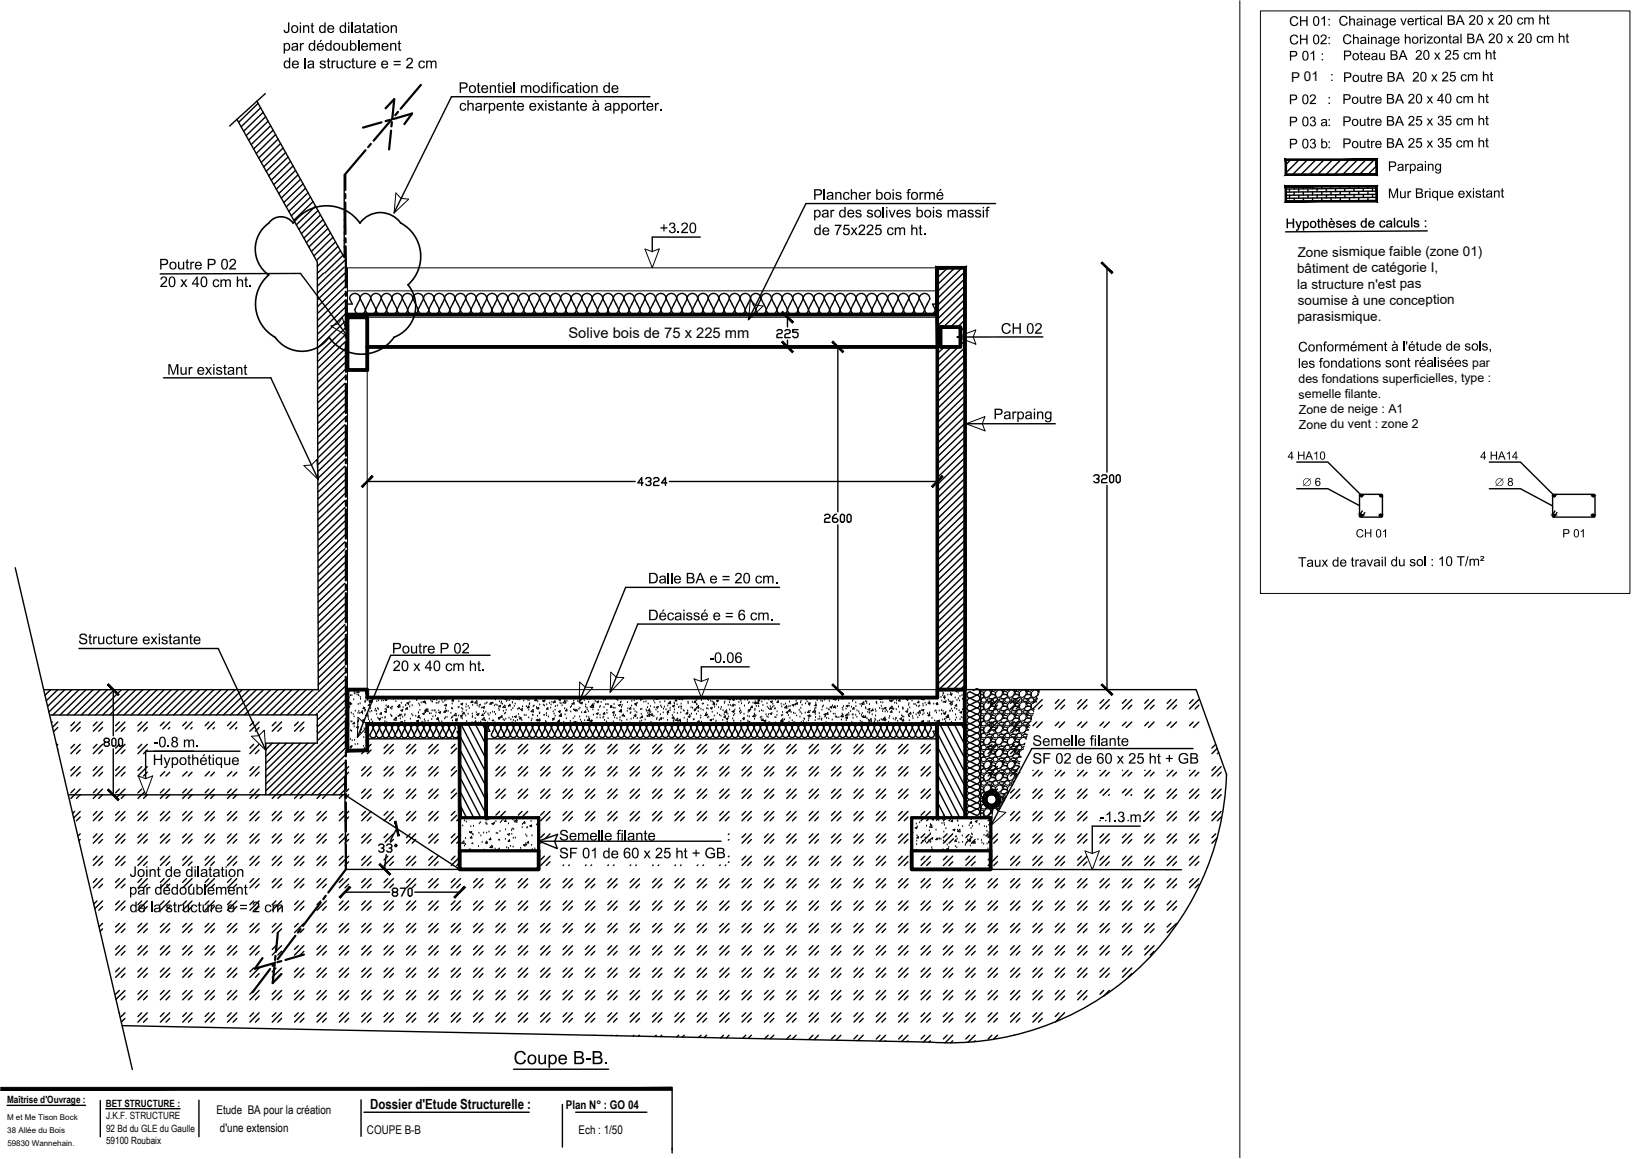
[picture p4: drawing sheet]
<svg xmlns="http://www.w3.org/2000/svg" width="297mm" height="210mm" viewBox="0 0 297 210" stroke-linecap="round" stroke-linejoin="round" font-family="sans-serif">
<defs><g id="words">
<g font-size="4.9">
<text x="18" y="136.5">800</text>
<text x="70.2" y="163.7">870</text>
</g>
<g font-size="4.4">
<text x="139.7" y="62.4">225</text>
<text x="114.7" y="89.3">4324</text>
<text x="197.2" y="88.5">3200</text>
<text x="148.5" y="96">2600</text>
<text x="67.7" y="155.6">33°</text>
</g>
<text font-size="2.7" x="103" y="61.2">Solive bois de 75 x 225 mm</text>
<text font-size="2.5" x="67" y="200.9">Dossier d'Etude Structurelle :</text>
<g font-size="2.4">
<text x="233.9" y="14.8">P 01</text>
<text x="240.9" y="14.7">:</text>
<text x="235" y="46.5">Zone sismique faible (zone 01)</text>
<text x="234.9" y="49.4">bâtiment de catégorie I,</text>
<text x="235" y="52.3">la structure n'est pas</text>
<text x="235" y="58.2">parasismique.</text>
<text x="235.1" y="55.3">soumise à une conception</text>
</g>
<g font-size="2.2">
<text x="235.2" y="69.4">des fondations superficielles, type :</text>
<text x="266.6" y="66.4">par</text>
<text x="235.2" y="72.2">semelle filante.</text>
<text x="235.3" y="74.9">Zone de neige : A1</text>
<text x="235.3" y="77.6">Zone du vent : zone 2</text>
<text x="39.2" y="201.8">Etude BA pour la création</text>
<text x="102.5" y="200.8">Plan N° : GO 04</text>
<text x="39.8" y="205.1">d'une extension</text>
<text x="66.5" y="205.4">COUPE B-B</text>
<text x="104.8" y="205.3">Ech : 1/50</text>
</g>
<g font-size="1.8">
<text x="1.3" y="199.8">Maîtrise d'Ouvrage :</text>
<text x="19.2" y="200.4">BET STRUCTURE :</text>
<text x="19.2" y="202.7">J.K.F. STRUCTURE</text>
<text x="19.2" y="204.9">92 Bd du GLE du Gaulle</text>
<text x="19.2" y="207.2">59100 Roubaix</text>
</g>
<g font-size="1.4">
<text x="1.3" y="202.9">M et Me Tison Bock</text>
<text x="1.3" y="205.2">38 Allée du Bois</text>
<text x="1.3" y="207.5">59830 Wannehain.</text>
</g>
</g></defs>
<!-- layer: 0 -->
<g fill="#000" stroke="#000" stroke-width=".18">
<path d="M246.5 93.5h.1zM246.6 89.6h.1zM246.6 90h.1zM250 93.2h.2zM250 93.5h.2zM250.1 89.6h.1zM250.1 90h.1zM281.4 93.5h.1zM281.4 89.6h.1zM281.4 90h.1zM288.5 93.2h.1zM288.6 89.6h.1z"/>
<path d="M288.5 93.5h.1zM288.6 90h.1z"/>
<path d="M232.8 28.8l.2 .3 16.5-.3zM233 29.1l16.5-.3-.3 .3zM249.5 28.8l-.3 .3 .3 2.7zM249.2 29.1l.3 2.7-.3-.3zM232.8 31.8h16.7l-.3-.3zM232.8 31.8l.2-.3h16.2zM232.8 28.8v3l.2-.3zM232.8 28.8l.2 .3v2.4z"/>
<path d="M232.8 33.6l.2 .3 16.5-.3zM233 33.9l16.5-.3-.3 .3zM249.5 33.6l-.3 .3 .3 2.7zM249.2 33.9l.3 2.7-.3-.3zM232.8 36.6h16.7l-.3-.3zM232.8 36.6l.2-.3h16.2zM232.8 33.6v3l.2-.3zM232.8 33.6l.2 .3v2.4z"/>
<path d="M246.5 93.2h.1zM246.4 93.2h.2z"/>
<path d="M246.4 93.2h.2zM246.4 93.2h.2z"/>
<path d="M246.4 93.5h.2zM246.4 93.5h.2z"/>
<path d="M246.4 93.2h.3zM246.4 93.2h.3z"/>
<path d="M246.4 93.5h.2zM246.4 93.5h.2z"/>
<path d="M246.6 89.6h.1zM246.5 89.6h.2z"/>
<path d="M246.4 93.2l.3 .1zM246.4 93.2l.3 .1z"/>
<path d="M246.4 93.5h.3zM246.4 93.5h.2z"/>
<path d="M246.5 89.6h.2zM246.5 89.6h.2z"/>
<path d="M246.5 89.9h.2zM246.5 89.9l.2 .1z"/>
<path d="M246.4 93.3h.3zM246.4 93.3h.3z"/>
<path d="M246.4 93.4h.3zM246.4 93.4l.3 .1z"/>
<path d="M246.3 93.3h.4zM246.3 93.3h.4z"/>
<path d="M246.3 93.3h.4zM246.3 93.3h.4z"/>
<path d="M246.3 93.3l.4 .1zM246.3 93.3l.4 .1z"/>
<path d="M246.3 93.4h.4zM246.3 93.4h.4z"/>
<path d="M246.3 93.4h.4zM246.3 93.4h.4z"/>
<path d="M246.5 89.6h.2zM246.5 89.6h.2z"/>
<path d="M246.5 89.9h.2zM246.5 89.9h.2z"/>
<path d="M246.5 89.6l.3 .1zM246.5 89.6l.3 .1z"/>
<path d="M246.5 89.9h.2zM246.5 89.9h.2z"/>
<path d="M246.5 89.7h.3zM246.5 89.7h.3z"/>
<path d="M246.5 89.9h.3zM246.5 89.9h.2z"/>
<path d="M246.4 89.7h.4zM246.4 89.7h.4z"/>
<path d="M246.4 89.7l.4 .1zM246.4 89.7l.4 .1z"/>
<path d="M246.4 89.8h.4zM246.4 89.8h.4z"/>
<path d="M246.4 89.8h.4zM246.4 89.8h.4z"/>
<path d="M246.4 89.8h.4zM246.4 89.8l.4 .1z"/>
<path d="M250 93.2h.2zM250 93.2h.2z"/>
<path d="M250.1 89.6h.1zM250.1 89.6h.1z"/>
<path d="M250 93.2h.2zM250 93.2h.2z"/>
<path d="M250 93.5h.2zM250 93.5h.2z"/>
<path d="M250 93.2h.2zM250 93.2h.2z"/>
<path d="M250 93.5h.2zM250 93.5h.2z"/>
<path d="M250.1 89.6h.2zM250 89.6h.3z"/>
<path d="M250.1 89.9h.1zM250.1 89.9l.1 .1z"/>
<path d="M250 93.2l.3 .1zM250 93.2l.3 .1z"/>
<path d="M250 93.5h.2zM250 93.5h.2z"/>
<path d="M250 89.6h.3zM250 89.6h.3z"/>
<path d="M250 89.9h.3zM250 89.9h.2z"/>
<path d="M249.9 93.3h.4zM249.9 93.3h.4z"/>
<path d="M249.9 93.4h.4zM249.9 93.4l.3 .1z"/>
<path d="M250 89.6l.3 .1zM250 89.6l.3 .1z"/>
<path d="M250 89.9h.3zM250 89.9h.3z"/>
<path d="M249.9 93.3h.4zM249.9 93.3h.4z"/>
<path d="M249.9 93.4h.4zM249.9 93.4h.4z"/>
<path d="M250 89.7h.3zM250 89.7h.3z"/>
<path d="M250 89.9h.3zM250 89.9h.3z"/>
<path d="M249.9 93.3h.4zM249.9 93.3h.4z"/>
<path d="M249.9 93.3l.4 .1zM249.9 93.3l.4 .1z"/>
<path d="M249.9 93.4h.4zM249.9 93.4h.4z"/>
<path d="M250 89.7h.3zM250 89.7h.3z"/>
<path d="M250 89.8h.3zM250 89.8l.3 .1z"/>
<path d="M250 89.7l.3 .1zM250 89.7l.3 .1z"/>
<path d="M250 89.8h.3zM250 89.8h.3z"/>
<path d="M250 89.8h.3zM250 89.8h.3z"/>
<path d="M281.4 93.2h.1zM281.3 93.2h.2z"/>
<path d="M281.3 93.2h.2zM281.3 93.2h.2z"/>
<path d="M281.3 93.5h.2zM281.3 93.5h.2z"/>
<path d="M281.3 93.2h.2zM281.3 93.2h.2z"/>
<path d="M281.3 93.5h.2zM281.3 93.5h.2z"/>
<path d="M281.4 89.6h.2zM281.4 89.6h.2z"/>
<path d="M281.3 93.2l.3 .1zM281.3 93.2l.3 .1z"/>
<path d="M281.3 93.5h.2zM281.3 93.5h.2z"/>
<path d="M281.4 89.6h.2zM281.4 89.6h.2z"/>
<path d="M281.4 89.9h.2zM281.4 89.9l.1 .1z"/>
<path d="M281.2 93.3h.4zM281.2 93.3h.4z"/>
<path d="M281.2 93.4h.4zM281.2 93.4l.3 .1z"/>
<path d="M281.2 93.3h.4zM281.2 93.3h.4z"/>
<path d="M281.2 93.3h.4zM281.2 93.3h.4z"/>
<path d="M281.2 93.3l.4 .1zM281.2 93.3l.4 .1z"/>
<path d="M281.2 93.4h.4zM281.2 93.4h.4z"/>
<path d="M281.2 93.4h.4zM281.2 93.4h.4z"/>
<path d="M281.4 89.6h.2zM281.4 89.6h.2z"/>
<path d="M281.4 89.9h.2zM281.4 89.9h.2z"/>
<path d="M281.4 89.6l.3 .1zM281.4 89.6l.3 .1z"/>
<path d="M281.4 89.9h.2zM281.4 89.9h.2z"/>
<path d="M281.3 89.7h.4zM281.3 89.7h.4z"/>
<path d="M281.3 89.9h.4zM281.3 89.9h.3z"/>
<path d="M281.3 89.7h.4zM281.3 89.7h.4z"/>
<path d="M281.3 89.7l.4 .1zM281.3 89.7l.4 .1z"/>
<path d="M281.3 89.8h.4zM281.3 89.8h.4z"/>
<path d="M281.3 89.8h.4zM281.3 89.8h.4z"/>
<path d="M281.3 89.8h.4zM281.3 89.8l.4 .1z"/>
<path d="M288.5 93.2h.1zM288.5 93.2h.1z"/>
<path d="M288.5 93.2h.2zM288.5 93.2h.2z"/>
<path d="M288.5 93.5h.1zM288.5 93.5h.1z"/>
<path d="M288.6 89.6h.1zM288.5 89.6h.2z"/>
<path d="M288.5 89.6h.2zM288.5 89.6h.2z"/>
<path d="M288.5 89.9h.2zM288.5 89.9l.2 .1z"/>
<path d="M288.4 93.2h.3zM288.4 93.2h.3z"/>
<path d="M288.4 93.5h.3zM288.4 93.5h.2z"/>
<path d="M288.4 93.2l.3 .1zM288.4 93.2l.3 .1z"/>
<path d="M288.4 93.5h.3zM288.4 93.5h.3z"/>
<path d="M288.5 89.6h.2zM288.5 89.6h.2z"/>
<path d="M288.5 89.9h.2zM288.5 89.9h.2z"/>
<path d="M288.4 93.3h.3zM288.4 93.3h.3z"/>
<path d="M288.4 93.4h.3zM288.4 93.4l.3 .1z"/>
<path d="M288.5 89.6l.3 .1zM288.5 89.6l.3 .1z"/>
<path d="M288.5 89.9h.2zM288.5 89.9h.2z"/>
<path d="M288.4 93.3h.3zM288.4 93.3h.3z"/>
<path d="M288.4 93.3h.3zM288.4 93.3h.3z"/>
<path d="M288.4 93.3l.3 .1zM288.4 93.3l.3 .1z"/>
<path d="M288.4 93.4h.3zM288.4 93.4h.3z"/>
<path d="M288.4 93.4h.3zM288.4 93.4h.3z"/>
<path d="M288.4 89.7h.4zM288.4 89.7h.4z"/>
<path d="M288.4 89.9h.4zM288.4 89.9h.3z"/>
<path d="M288.4 89.7h.4zM288.4 89.7h.4z"/>
<path d="M288.4 89.7l.4 .1zM288.4 89.7l.4 .1z"/>
<path d="M288.4 89.8h.4zM288.4 89.8h.4z"/>
<path d="M288.4 89.8h.4zM288.4 89.8h.4z"/>
<path d="M288.4 89.8h.4zM288.4 89.8l.4 .1z"/>
<path d="M169.5 48.3v76.6h.5zM169.5 48.3l.5 .4v76.2zM169.5 48.3l.5 .4 5-.4zM170 48.7l5-.4-.4 .4zM175 48.3l-.4 .4 .4 76.2zM174.6 48.7l.4 76.2h-.4z"/>
<path d="M83 131.1v17h.5zM83 131.1h.5v17z"/>
<path d="M87.8 131v17.1h.5zM87.8 131h.5v17.1z"/>
<path d="M169.5 131.1v17h.5zM169.5 131.1h.5v17z"/>
<path d="M174.6 131.1v17h.5zM174.6 131.1h.4l.1 17z"/>
</g>
<!-- layer: linteaux -->
<g fill="none" stroke="#000" stroke-width=".25">
<path d="M46.8 18.7l-3.6 3.5M47.2 19.5l-3.5 3.5M117.7 17.5h-35.9l-10.4 21.1M47.7 20.3l-3.6 3.5M48.1 21.1l-3.5 3.5M48.6 21.9l-3.6 3.5M49 22.8l-3.5 3.4M49.5 23.6l-3.6 3.4M49.9 24.4l-3.5 3.4M50.4 25.2l-3.6 3.4M50.8 26l-3.5 3.4M51.3 26.8l-3.5 3.4"/>
<path d="M51.7 27.6l-3.5 3.4M52.2 28.4l-3.5 3.4M52.6 29.2l-3.5 3.4M53.1 30l-3.5 3.4M53.5 30.9l-3.5 3.4M54 31.7l-3.5 3.4M54.4 32.5l-3.5 3.4M54.9 33.3l-3.5 3.4M55.3 34.1l-3.5 3.4M55.8 34.9l-3.5 3.4M56.2 35.7l-3.4 3.4M56.7 36.5l-3.5 3.4"/>
<path d="M57.2 37.3l-3.5 3.4M57.6 38.1l-3.5 3.4M58 38.9l-3.4 3.4M58.5 39.8l-3.5 3.3M62.5 38.3l-.2 .2M62.5 39.6l-.2 .2M180.3 36.9h-34.3l-10.4 21M233.8 28.9l-.9 .9M235.3 28.9l-2.4 2.4M236.8 28.9l-2.7 2.7M238.3 28.9l-2.7 2.7M239.8 28.9l-2.7 2.7"/>
<path d="M241.4 28.9l-2.7 2.7M242.9 28.9l-2.7 2.7M244.4 28.9l-2.7 2.7M245.9 28.9l-2.7 2.7M247.4 28.9l-2.7 2.7M248.9 28.9l-2.7 2.7M249.4 30l-1.7 1.6M249.4 31.5l-.2 .1M29 49.6l25.4-.1 8.6 11.5M58.6 49.5l-1.1 1.1M59 40.6l-3.5 3.3M59.4 41.4l-3.5 3.3"/>
<path d="M59.9 42.2l-3.5 3.3M60.3 43l-3.5 3.3M60.4 49l-2.9 2.8M60.8 43.8l-3.5 3.4M61.2 44.6l-3.7 3.7M61.7 45.4l-4.2 4.1M62.1 46.2l-3.3 3.3M62.3 48.4l-4.8 4.6M62.5 59.4l-4.9 4.7M62.5 58.2l-4.9 4.7M62.5 56.9l-4.9 4.8M62.5 40.8l-.2 .2"/>
<path d="M62.6 55.6l-5 4.8M62.6 42.1l-.3 .2M62.6 53.1l-5 4.9M62.6 54.4l-5 4.8M62.6 43.3l-.3 .2M62.6 51.9l-5 4.8M62.6 44.5l-.3 .3M62.6 50.6l-5 4.9M62.6 45.8l-.3 .2M62.6 49.3l-5.1 5M62.6 47l-2 1.9M62.6 48.2l-.1 .2"/>
<path d="M126.8 42.9h-8.7v2.7M169.8 59.2h3.5M170.4 48.5l-.6 .6M170.4 59.7l-.6 .6M171.6 48.5l-1.8 1.8M172.9 48.5l-3.1 3.1M174.2 48.5l-4.4 4.3M174.8 49.2l-5 4.9M174.8 50.4l-5 4.9M174.8 51.7l-5 4.9M174.8 52.9l-5 4.9M174.8 54.2l-5 4.9"/>
<path d="M174.8 55.4l-3.9 3.8M174.8 56.7l-2.6 2.5M174.8 57.9l-1.4 1.3M174.8 59.2l-.8 .8M29.6 68.4h19.5l8.5 18.5M62.5 63.2l-4.9 4.7M62.5 64.5l-4.9 4.6M62.5 65.7l-4.9 4.7M62.5 67l-4.9 4.6M62.5 68.2l-4.9 4.7M62.5 69.4l-4.9 4.7M62.5 70.7l-4.9 4.7"/>
<path d="M62.5 71.9l-4.9 4.7M62.5 73.2l-4.9 4.7M62.5 74.4l-4.9 4.7M62.5 75.7l-4.9 4.7M62.5 76.9l-4.9 4.7M62.5 78.2l-4.9 4.7M62.5 79.4l-4.9 4.7M62.5 60.7l-4.9 4.7M62.5 61.9l-4.9 4.7M170.4 61l-.6 .5M170.4 62.2l-.6 .6M171 62.8l-1.2 1.2"/>
<path d="M172.3 62.8l-2.5 2.5M173.6 62.8l-3.8 3.7M174.8 60.4l-.1 .1M174.8 61.7l-.8 .8M174.8 62.9l-5 4.9M174.8 64.1l-5 4.9M174.8 65.4l-5 4.9M174.8 66.6l-5 4.9M174.8 67.9l-5 4.9M174.8 69.1l-5 4.9M174.8 70.4l-5 4.9M174.8 71.6l-5 4.9"/>
<path d="M174.8 72.9l-5 4.9M174.8 74.1l-5 4.9M174.8 75.4l-5 4.9M174.8 76.6l-5 4.9M174.8 77.9l-5 4.9M174.8 79.1l-5 4.9M175 76.7h16.1M188.9 61h-15.6M62.5 80.7l-4.9 4.6M62.5 81.9l-4.9 4.7M62.5 83.2l-4.9 4.6M62.5 84.4l-4.9 4.7"/>
<path d="M62.5 85.7l-4.9 4.6M62.5 86.9l-4.9 4.7M62.5 88.2l-4.9 4.6M62.5 89.4l-4.9 4.7M62.5 90.6l-4.9 4.7M62.5 91.9l-4.9 4.7M62.5 93.1l-4.9 4.7M62.5 94.4l-4.9 4.7M62.5 95.6l-4.9 4.7M62.5 96.9l-4.9 4.7M62.5 98.1l-4.9 4.7M62.5 99.4l-4.9 4.7"/>
<path d="M174.8 80.4l-5 4.9M174.8 81.6l-5 4.9M174.8 82.9l-5 4.8M174.8 84.1l-5 4.9M174.8 85.4l-5 4.8M174.8 86.6l-5 4.9M174.8 87.9l-5 4.8M174.8 89.1l-5 4.9M174.8 90.4l-5 4.8M174.8 91.6l-5 4.9M174.8 92.9l-5 4.8M174.8 94.1l-5 4.9"/>
<path d="M174.8 95.3l-5 4.9M174.8 96.6l-5 4.9M174.8 97.8l-5 4.9M174.8 99.1l-5 4.9M14.3 117.4h25.2l8.6 18.5M62.5 100.6l-4.9 4.7M62.5 101.9l-4.9 4.6M62.5 103.1l-4.9 4.7M62.5 104.4l-4.9 4.6M62.5 105.6l-4.9 4.7M62.5 106.9l-4.9 4.6M62.5 108.1l-4.9 4.7"/>
<path d="M62.5 109.4l-4.9 4.6M62.5 110.6l-4.9 4.7M62.5 111.9l-4.9 4.6M62.5 113.1l-4.9 4.7M62.5 114.4l-4.9 4.6M62.5 115.6l-4.9 4.7M62.5 116.9l-4.9 4.6M62.5 118.1l-4.9 4.7M62.5 119.4l-4.9 4.6M88.8 118.7h-18l-6.1 14.8M141.2 113h-25.7l-5 12.4M141.2 106.4h-27.9l-8.4 20.8"/>
<path d="M174.8 100.3l-5 4.9M174.8 101.6l-5 4.9M174.8 102.8l-5 4.9M174.8 104.1l-5 4.9M174.8 105.3l-5 4.9M174.8 106.6l-5 4.9M174.8 107.8l-5 4.9M174.8 109.1l-5 4.9M174.8 110.3l-5 4.9M174.8 111.6l-5 4.9M174.8 112.8l-5 4.9M174.8 114.1l-5 4.8"/>
<path d="M174.8 115.3l-5 4.9M174.8 116.6l-5 4.8M174.8 117.8l-5 4.9M174.8 119.1l-5 4.8M9.2 124.9l-1 1M10.4 124.9l-2 2M11.7 124.9l-3.1 3M13 124.9l-4.1 4M14.3 124.9l-4.7 4.6M15.6 124.9l-4.7 4.6M16.9 124.9l-4.7 4.6M18.2 124.9l-4.8 4.6"/>
<path d="M19.5 124.9l-4.8 4.6M20.7 124.9l-4.7 4.6M22 124.9l-4.7 4.6M23.3 124.9l-4.7 4.6M24.6 124.9l-4.7 4.6M25.9 124.9l-4.7 4.6M27.2 124.9l-4.8 4.6M28.5 124.9l-4.8 4.6M29.7 124.9l-4.7 4.6M31 124.9l-4.7 4.6M32.3 124.9l-4.7 4.6M33.6 124.9l-4.7 4.6"/>
<path d="M34.9 124.9l-4.7 4.6M36.2 124.9l-4.8 4.6M37.5 124.9l-4.8 4.6M38.7 124.9l-4.7 4.6M40 124.9l-4.7 4.6M41.3 124.9l-4.7 4.6M42.6 124.9l-4.7 4.6M43.5 136.1h-17.1v4.9M43.9 124.9l-4.7 4.6M45.2 124.9l-4.7 4.6M46.4 124.9l-4.7 4.6M47.7 124.9l-4.7 4.6"/>
<path d="M49 124.9l-4.7 4.6M50.3 124.9l-4.7 4.6M51.6 124.9l-4.7 4.6M52.9 124.9l-4.7 4.6M54.2 124.9l-4.7 4.6M55.5 124.9l-4.8 4.6M56.7 124.9l-4.7 4.6M57.5 125.4l-4.2 4.1M57.5 126.7l-2.9 2.8M57.5 127.9l-1.6 1.6M57.5 129.2l-.3 .3M62.5 120.6l-4.9 4.7"/>
<path d="M62.5 121.8l-4.9 4.7M62.5 123.1l-4.9 4.7M62.5 124.3l-4.9 4.7M62.5 125.6l-4.9 4.7M62.5 126.8l-4.9 4.7M62.5 128.1l-4.9 4.7M62.5 129.3l-4.9 4.7M62.5 130.6l-4.2 4M62.5 131.8l-2.9 2.8M62.5 133.1l-1.6 1.5M62.5 134.3l-.3 .3M83.4 138.5l4.5 8.7"/>
<path d="M83.4 136.1l4.5 8.5M83.4 133.6l4.5 8.5M83.5 131.1l4.3 8.5M84.8 131.1l3 5.9M86.1 131.1l1.7 3.4M87.4 131.1l.4 .8M135.7 120.8h-8.7v2.6M169.8 132.8l4.8 9.3M169.8 135.3l4.9 9.4M169.8 137.9l4.9 9.3M170.2 131.1l4.4 8.5M171.5 131.1l3.1 6"/>
<path d="M172.8 131.1l1.8 3.4M174.1 131.1l.4 .9M174.8 124.9h41.8l5.6 15.4M174.8 120.3l-4.7 4.6M174.8 121.6l-3.5 3.3M174.8 122.8l-2.2 2.1M174.8 124l-.9 .9M216.1 135.6h-29.2l-7.4 13.9M12.4 143.9h35.7M83.4 146l1.1 2.1M83.4 143.5l2.4 4.6M83.4 141l3.7 7.1"/>
<path d="M97.6 152.3l3.4-1.2-.5 1.3 .4 1.3zM97.6 152.4h33M169.8 142.9l2.7 5.2M169.8 140.4l4 7.7M169.9 145.5l1.3 2.6M169.9 148l.1 .1M179.4 157.5h34.6M206.5 149.6h-8.7v5M222.1 140.3a50.2 50.2 0 0 1-53.8 48.4M22.1 185.8l146.2 2.9"/>
</g>
<path d="M62.9 52.7h106.9M169.5 57.5h-103v67.4h103.3M169.8 48.5h-106.9v76.4" fill="none" stroke="#000" stroke-width=".18"/>
<!-- layer: JKF  bbm plein -->
<path d="M48.7 40.4a2.7 2.7 0 0 1 4.4 0M53.1 40.4a7.4 7.4 0 0 1 12.1 0 4.5 4.5 0 0 1 7.4 0M72.6 40.4a6.9 6.9 0 0 1 1.3 11.2 6 6 0 0 1-2.5 9.5 7.2 7.2 0 0 1-11.8 0 6 6 0 0 1-9.8 0 6.9 6.9 0 0 1-1.1-11.3 5.7 5.7 0 0 1 0-9.4M174.7 124.9h.1" fill="none" stroke="#000" stroke-width=".3"/>
<!-- layer: HACHURES BBM -->
<g fill="none" stroke="#000" stroke-width=".19">
<path d="M62.9 128.4h.2l-.1 .2h-.1M62.9 126.3l.3-.1-.1 .3-.2-.1M63.1 129.2h.1M63.2 127.3h.1M63.3 128.1h.1M63.3 127.5h.1M63.4 135.5h.1M63.4 127.7h.1M63.4 135.2l.4-.1-.1 .3zM63.5 133.9h.1M63.5 126h.1M63.5 127.2v.3h-.2z"/>
<path d="M63.5 132.3h.1M63.5 135.9h-.2l.2-.3 .1 .3M63.6 130.7h.1M63.6 129.2h.1M63.7 132.4h.1M63.7 127.5h.1M63.7 126h.1M63.7 130.7h.1M63.8 134.1h.1M64 129.4h.1M64 125l.3-.1-.1 .3zM64.1 126.7h.1"/>
<path d="M64.1 129.8h.1M64.1 131.6h.1M64.2 130.8v.3h-.3zM64.2 125.6h.1M64.2 134.1h.1M64.3 125.7h.1M64.3 134.8h.1M64.4 128.8h.1M64.5 125.4h.1M64.6 131.7l.3-.1-.1 .3zM64.7 125.8h.1M64.7 131.7h.1"/>
<path d="M64.8 130.8h.1M64.8 134.8h.1M64.8 129.2h.1M64.9 127.6h.1M64.9 130.7h.1M64.9 126h.1M64.9 130.5h.1M64.9 125.2l.1 .2h-.3zM65 126h.1M65 128.8h.1M65.2 129.2h.1M65.2 127.5h.1"/>
<path d="M65.3 126.3h.1M65.3 132.7h.1M65.3 126.7h.1M65.5 132.2h.1M65.6 128.7l.1 .3h-.3zM65.7 129.3h.1M65.7 130.4l.3-.1-.1 .3zM65.7 130.8h.1M65.8 128.3l.3-.2-.1 .3zM65.9 128.2h.1M65.9 135.2h.1M65.9 133.6h.1"/>
<path d="M66 132h.1M66 135.6h.1M66 125h.1M66 130.4h.1M66.1 128.8h.1M66.1 127.1h.1M66.1 127.2h.1M66.2 125.6h.1M66.2 128.7h.1M66.3 127h.1M66.3 132.3v.3h-.3zM66.3 134.3h.1"/>
<path d="M66.5 125.6h.1M66.6 126.8h.1M66.6 129.2l.1 .5-.5-.1zM66.7 129.9h.1M66.7 130.3h.1M66.8 127l.4-.2-.1 .3zM66.9 127.5l.1 .3h-.3zM66.9 130.7h.1M67 129h.1M67.1 128.3h.1M67.3 130.4h.1M67.3 126.8v.5l-.4-.1z"/>
<path d="M67.3 128.8h.1M67.4 127.2h.1M67.4 126.8h.1M67.5 130.8h.1M67.6 131.1h.1M67.8 126.4h.1M67.9 128.7h.1M68 128.4h.1M68.2 128.8h.1M68.2 129.4h.1M68.2 127.1h.1M68.4 128.3h.1"/>
<path d="M68.4 130.1h.1M68.5 128.5h.1M68.5 126.9h.1M68.6 130.2l.3-.1-.1 .3zM68.7 130.4h.1M68.9 126.6h.1M69.1 129v.3h-.3zM69.1 127h.1M69.2 130h.1M69.3 126.5h.1M69.4 126.9h.1M69.7 128.9l.3-.2-.1 .3z"/>
<path d="M69.7 130.1h.1M69.7 130.7h.1M69.8 126.7l.3-.1-.1 .3zM69.8 128.5h.1M69.8 129.9h.1M69.8 126.9h.1M69.9 127.8h.1M70 128.6h.1M70 130.9h.1M70.3 127.8l.1 .3h-.3zM70.4 126.5h.1M70.5 131.1h.1"/>
<path d="M70.7 128.3h.1M70.8 129.5h.1M70.9 129.7h.1M71 128.4h.1M71 129.8h.1M71 128.1h.1M71 128h.1M71 126.5h.1M71.3 126.7h.1M71.7 127.1h.1M71.7 130l.1 .4h-.5zM71.8 130.1h.1"/>
<path d="M72.1 129.8h.1M72.2 128.2h.1M72.2 127.9h.1M72.2 126.6h.1M72.4 127.6v.5l-.4-.1zM72.5 129.3v.3h-.3zM72.5 130.2h.1M72.5 130.8l.4-.1-.1 .3zM72.6 131h.1M72.6 128.6l.3-.1-.1 .3zM72.7 127.4h.1M72.8 129.5h.1"/>
<path d="M72.9 126.7h.1M72.9 129.9h.1M73 128.2h.1M73.3 130.6h.1M73.3 131h.1M73.3 129.6h.1M73.4 129.4h.1M73.4 127.8h.1M73.5 127.8h.1M73.5 128.5h.1M73.7 127.3l.3-.1-.1 .3zM73.8 128.1v.3h-.3z"/>
<path d="M74 127.6h.1M74.2 128h.1M74.2 127.2h.1M74.3 130.3h.1M74.5 131h.1M74.6 129.4h.1M74.7 127.8h.1M74.8 129.7h.1M75.1 131.1h.1M75.1 126.3h.2M75.3 129.7h.1M75.4 130.6l.4-.2-.1 .3z"/>
<path d="M75.5 126.8h.1M75.5 126.9h.1M75.7 130.7h.1M75.7 130.8h.1M75.8 129.1h.1M75.8 127.5h.1M75.9 129.7h.1M75.9 129.6l.1 .4-.3-.1zM76 127.8h.1M76.1 128.6h.1M76.1 130.2h.1M76.3 127.3h.1"/>
<path d="M76.4 130.8h.1M76.5 131.1l.3-.3v.3M76.5 129.3l.4-.2-.1 .3zM76.6 127.1l.3-.1v.3zM76.8 127.3h.1M76.9 130.4h.1M77 129h.1M77 130.7h.1M77 127.2h.1M77.1 129.1h.1M77.1 127.5h.1M77.2 128.4v.3h-.2z"/>
<path d="M77.5 128.4v.4h-.4zM77.5 130.6h.1M77.7 131h.1M77.8 129.3h.1M78 126.9h.1M78.1 129.3h.1M78.2 130.3h.1M78.2 127.1h.1M78.3 128.7h.1M78.3 126.4h.1M78.3 127.1h.1M78.4 129.8h.1"/>
<path d="M78.6 128.7h.1M78.7 126.4v.3l-.3-.1zM78.8 128.7h.1M78.9 129.7h.1M79 129.1h.1M79 127.4h.1M79.1 126.8h.1M79.2 130.3h.1M79.3 130l.1 .3-.3-.1zM79.3 127.4h.1M79.4 130.3h.1M79.4 130.5h.1"/>
<path d="M79.5 128.7h.1M79.5 129l.3-.1-.1 .3zM79.5 127.2h.1M79.5 130.7h.1M79.6 131.1h.1M80 130.7h.1M80 126.8h.1M80.2 127.2h.1M80.5 130.2h.1M80.5 127.7l.4-.1-.1 .3zM80.6 127h.1M80.6 128.7l.1 .3h-.3l.2-.3"/>
<path d="M80.7 130h.1M80.7 128.4h.1M80.8 128.9h.1M80.8 126.8h.1M80.9 128.8h.1M81 129.9h.1M81.1 126.3l-.2 .2 .4 .1v-.3M81.2 128.9h.1M81.7 129.2h.1M81.8 130.1h.1M81.8 128.3h.1M81.9 126.4h.1"/>
<path d="M81.9 130h.1M81.9 127.5h.1M81.9 128.4h.1M82 130.6h.1M82 126.8h.1M82 129.8h.1M82 127h.1M82.1 126.7v.3l-.2-.1zM82.1 126.4h.1M82.3 131l.3-.2v.3zM82.5 130.4h.1M82.6 129.2v.4h-.4z"/>
<path d="M82.7 130.3l.1 .2h-.3zM82.8 130.3h.1M83 128.2h.1M83.1 129.7h.1M83.1 126.4h.1M83.1 127.1h.1M83.1 128.1h.1M83.2 126.5h.1M83.4 129.6l.3-.1-.1 .3zM83.5 127.5l.3-.1-.1 .2zM83.5 130h.1M83.6 129.8h.1"/>
<path d="M83.6 128.3h.1M83.7 129h.1M83.7 130.2h.1M83.8 128.5h.1M84 129l.1 .3h-.3zM84.3 129.7h.1M84.4 128.1h.1M84.4 128.7h.1M84.4 127.6h.1M84.5 126.5h.1M84.5 130.7h.1M84.7 126.5h.1"/>
<path d="M84.8 129.3h.1M84.8 127.9h.1M85 128.3h.1M85.1 126.6h.1M85.5 130.9h.1M85.5 127l.1 .2h-.3zM85.5 130h.1M85.5 129.3h.1M85.6 129.8h.1M85.6 127.7h.1M85.7 127.2h.1M86.1 130.1h.1"/>
<path d="M86.2 130.5v.3h-.3zM86.2 126.4h.1M86.3 129.1h.1M86.3 129.4l.4-.1-.1 .3zM86.4 126.9v.5l-.4-.1zM86.4 127.8h.1M86.6 129.4h.1M86.6 131h.1M86.7 130.9h.1M86.7 129.3h.1M86.8 128.1h.1M86.8 127.8h.1"/>
<path d="M87 127.7h.1M87.1 130.8h.1M87.2 126.7h.1M87.2 128.2h.1M87.3 130.4l.4-.4v.4zM87.4 128.1l.3-.1v.3zM87.5 129.3v.3h-.3zM87.6 128.9h.1M87.8 129.3h.1M87.8 127.5h.1M87.9 130.6h.1M88 129h.1"/>
<path d="M88.1 127.4h.1M88.2 127.3h.1M88.3 130.9h.1M88.4 129.3h.1M88.6 129.6h.1M88.6 130.3h.1M88.8 129.2h.1M88.9 127.2l.1 .3h-.3zM89 127.4h.1M89.2 130.6h.1M89.2 127.4h.1M89.2 129h.1"/>
<path d="M89.3 127.4h.1M89.4 131.1l.2-.3v.3M89.4 130.5h.1M89.5 127.8h.1M89.6 129h.1M89.6 130.9h.1M89.8 129.4h.1M89.8 126.8h.1M89.8 127.7h.1M90 127.8h.1M90.2 131h.1M90.3 130l.3-.1-.1 .3z"/>
<path d="M90.3 131.1h.1M90.3 130.3h.1M90.3 128.4h.1M90.3 127.9l.4-.1-.1 .2zM90.4 128.7h.1M90.5 127.1h.1M90.8 127.4h.1M90.8 127.1h.1M90.9 129.6l.1 .3h-.3zM91 127.5h.1M91.2 130.4h.1M91.2 128.8h.1"/>
<path d="M91.3 130.5h.1M91.4 129.3h.1M91.4 126.5l.4-.1-.1 .3zM91.4 127.7l.1 .5-.4-.1zM91.6 129.2h.1M91.6 130.2h.1M91.7 128.6h.1M91.7 127.1h.1M92 126.9h.1M92.1 127.9h.1M92.2 131h.1M92.2 130.1h.1"/>
<path d="M92.3 126.9h.1M92.4 127.5v.4l-.3-.1zM92.4 131.1l.4-.3v.3M92.5 130.4h.1M92.6 128.6h.1M92.8 127.3h.1M92.8 129.9h.1M92.9 128.3h.1M92.9 126.7h.1M93 130.5h.1M93.1 127.9h.1M93.2 129.8l.3-.1-.1 .3z"/>
<path d="M93.3 127.5h.1M93.3 130.7h.1M93.6 126.3l-.2 .3h.3v-.3M93.7 130.5h.1M93.8 128.5h.1M93.8 126.7h.1M93.9 129.4h.1M93.9 128.3h.1M94 129.9h.1M94.1 128.3h.1M94.2 126.8h.1M94.3 130.1h.1"/>
<path d="M94.3 129.9l.1 .3h-.3zM94.4 126.3l.2 .2v-.2M94.5 130.5h.1M94.6 128.8h.1M94.6 128.3l-.1 .3-.2-.1 .3-.2M94.6 128h.1M94.7 131.1h.1M94.8 126.4h.1M94.9 127h.1M95 129.6h.1M95 126.6h.1M95.3 129.6h.1"/>
<path d="M95.3 128h.1M95.4 126.4h.1M95.6 126.8h.1M95.6 128.2h.1M95.8 128.6h.1M95.8 130h.1M95.8 127.9v.3l-.2-.1zM95.8 126.9h.1M95.9 127.6h.1M95.9 127.4h.1M96.3 130.6h.1M96.3 130.3h.1"/>
<path d="M96.5 129.5h.1M96.5 129.6h.1M96.5 128.5l.1 .4h-.4zM96.6 128h.1M96.6 126.4h.1M96.7 127.9h.1M96.8 126.4h.1M97 126.3l-.1 .2 .4 .1v-.3M97 126.7h.1M97.1 126.6v.3h-.3zM97.1 130.4l.4-.1-.1 .3zM97.2 128.1h.1"/>
<path d="M97.2 128.3l.3-.2-.1 .3zM97.4 129.7h.1M97.4 127.1h.1M97.6 128.4h.1M97.6 130.9h.1M97.7 129.3h.1M97.8 127.7h.1M97.8 129.1h.1M97.8 130.2v.3h-.3zM98.3 126.9l.3-.1-.1 .3zM98.4 127.7h.1M98.5 129.6h.1"/>
<path d="M98.6 129.5h.1M98.6 127.8h.1M98.7 127h.1M98.8 130.7h.1M98.8 126.5h.1M98.9 130.8h.1M99 129.2h.1M99 129.6h.1M99 127.6h.1M99.2 126.4h.1M99.2 128.2l.1 .3-.3-.1zM99.3 129.9h.1"/>
<path d="M99.5 127.4h.1M99.7 128.2h.1M99.8 127.7h.1M100 127.2h.1M100.1 130.2l.3-.2-.1 .3zM100.1 130.5h.1M100.2 128.9h.1M100.2 127.3h.1M100.4 129.3h.1M100.5 126.9l.1 .3h-.3zM100.5 128.6h.1M100.5 129.7h.1"/>
<path d="M100.6 128h.1M101 127.8h.1M101.1 128.9l.4-.2-.1 .3zM101.2 130.5v.3h-.2zM101.2 126.7l.3-.1v.3zM101.3 129.7h.4l-.1-.4-.3 .4M101.3 130.5h.1M101.4 129h.1M101.4 130.8h.1M101.4 128.9h.1M101.4 127.4h.1M101.5 126.5h.1"/>
<path d="M101.5 129.7h.1M101.6 127.4h.1M101.7 126.5h.1M101.8 127.8h.1M102.1 130.8h.1M102.3 128.3h.1M102.3 126.9h.1M102.3 126.9l.1 .5-.4-.1zM102.3 129.5h.1M102.5 127.3h.1M102.6 130.2h.1M102.6 128.6h.1"/>
<path d="M102.6 128.5l.1 .2h-.3zM102.7 127h.1M103.1 131h.1M103.3 130.7h.1M103.3 128.2h.1M103.4 128.9h.1M103.5 127.9h.1M103.6 127.6h.1M103.8 130.2h.1M103.9 128.6h.1M103.9 127h.1M103.9 130.9h.1"/>
<path d="M103.9 127.2l.1 .3h-.3zM104 130.8l.3-.1-.1 .3zM104.1 128.6l.3-.1-.1 .3zM104.1 131h.1M104.1 129.8h.1M104.1 128.6h.1M104.3 126.6h.1M104.6 128.8h.1M104.6 130.8l.1 .3h-.3zM104.6 127h.1M104.8 128.5h.1M105 129.9h.1"/>
<path d="M105 128.3h.1M105.1 127.4h.1M105.1 126.4h.1M105.1 130.4h.1M105.2 127.3l.3-.1-.1 .3zM105.3 130.8h.1M105.4 129.1h.1M105.8 126.9h.1M105.9 130.5h.1M106.1 128.1h.1M106.1 128.7v.3h-.3zM106.1 127.7h.1"/>
<path d="M106.3 129.8h.1M106.3 128.2h.1M106.4 126.7h.1M106.4 128.5h.1M106.4 130.5l.4-.4v.4zM106.5 131h.1M106.6 128.9h.1M106.6 127.2h.1M106.6 129.9h.1M106.7 131h.1M106.8 126.7h.1M106.9 128.1h.1"/>
<path d="M106.9 130.6l.4-.2-.1 .3zM107.1 130.5h.1M107.4 127.5v.3h-.3zM107.4 128.6h.1M107.4 131.1h.1M107.4 127.7l.1 .4h-.4zM107.5 129.5h.1M107.5 127.9h.1M107.6 127.5h.1M107.6 126.7h.1M107.8 127h.1M108 129.2l.3-.1-.1 .3z"/>
<path d="M108 131.1h.1M108.1 127.1l.3-.1-.1 .3zM108.1 130h.1M108.4 128.7h.1M108.6 131.1h.1M108.6 128.2h.1M108.7 129.5h.1M108.7 130h.1M108.7 127.9h.1M108.8 126.3h.1M108.9 127.2h.1M109.2 130h.1"/>
<path d="M109.3 129.9h.1M109.3 126.8h.1M109.4 128.1h.1M109.5 129v.3h-.3zM109.5 130.5h.1M109.6 126.8h.1M109.7 127.6h.1M109.8 131.1h.1M109.9 130.8h.1M109.9 129.2h.1M109.9 128.7h.1M110 127.6h.1"/>
<path d="M110.1 130.1h.1M110.2 127.6h.1M110.6 128h.1M110.8 127.8v.3h-.2zM110.9 129l.4-.1-.1 .3zM111 131.1l.2-.1v.1M111.1 130.8h.1M111.1 129.6h.1M111.2 129.2h.1M111.2 128.3h.1M111.2 127.6h.1M111.3 130h.1"/>
<path d="M111.4 128.3h.1M111.5 129.6h.1M111.6 131.1l.3-.2v.2M111.7 126.7h.1M111.7 130.1h.1M111.9 126.9h.1M112 127.7l.4-.1-.1 .3zM112.3 130.4h.1M112.3 130h.1M112.3 128.9h.1M112.4 127.3h.1M112.4 127.7h.1"/>
<path d="M112.5 127.1h.1M112.5 128.8h.1M112.5 128.5l.1 .4h-.5zM112.6 128.1h.1M112.6 130.6h.1M112.6 126.4h.1M112.7 127.7h.1M112.9 131.1h.1M112.9 129.3l.1 .4-.3-.1zM113.1 129.8h.1M113.4 131h.1M113.4 126.4h.1"/>
<path d="M113.5 130.4h.1M113.6 128.8h.1M113.7 127.2h.1M113.7 128.4h.1M113.8 131l.3-.2-.1 .3zM114.1 131h.1M114.2 129.2h.1M114.2 128.1l.1 .3h-.3zM114.3 129.1h.1M114.3 130.3h.1M114.4 127.9h.1M114.4 127h.1"/>
<path d="M114.8 130.1h.1M114.8 128.5h.1M114.9 129.6l.3-.1-.1 .3zM114.9 126.9h.1M114.9 127.5l.4-.1-.1 .2zM115 128.9h.1M115.1 129.5h.1M115.3 127.8h.1M115.3 126.7h.1M115.3 129.1h.1M115.4 127.4h.1M115.4 130.1h.1"/>
<path d="M115.5 126.3h.2M115.9 130.7h.1M116 130.1h.1M116 126.5h.1M116 128.5h.1M116.1 126.9h.1M116.1 131.1h.1M116.1 129.4h.1M116.2 126.3l-.3 .3 .5 .1-.1-.4M116.2 130.6h.1M116.3 128.5h.1M116.3 129.7l.1 .3-.3-.1z"/>
<path d="M116.6 127.2h.1M116.8 130.4h.1M117 127.1h.1M117 128.6h.1M117.2 128.8h.1M117.2 129.7h.1M117.2 129.7l.4-.4 .1 .4zM117.3 128.2h.1M117.3 126.6h.1M117.3 129.2h.1M117.4 127.5h.1M117.6 129h.1"/>
<path d="M117.6 128.4l.1 .3h-.3zM117.8 127.9h.1M117.8 129.4l.3-.1-.1 .3zM117.9 129h.1M117.9 130.8h.1M118.2 129.7h.1M118.4 127h.1M118.4 129.8h.1M118.5 128.2h.1M118.6 126.6h.1M118.6 127.3h.1M118.8 128.6h.1"/>
<path d="M118.9 128.1l.3-.1-.1 .2zM118.9 130.3h.1M119 130.1h.1M119.1 126.4l.1 .3-.3-.1zM119.2 129h.1M119.4 130.5h.1M119.5 127.2h.1M119.6 131h.1M119.6 129.4h.1M119.7 127.9h.1M119.8 130v.3l-.3-.1zM119.8 128.1h.1"/>
<path d="M120.1 130.2h.1M120.1 129.1h.1M120.2 128.4h.1M120.3 128.1h.1M120.4 127.1h.1M120.6 128.6h.1M120.8 131h.1M120.9 129.4h.1M120.9 130.5h.1M121 127.8h.1M121 129.2h.1M121.1 128.7v.3h-.3z"/>
<path d="M121.1 126.7h.1M121.4 128.7h.1M121.4 128.3h.1M121.4 127l.1 .5-.5-.1zM121.4 126.5h.1M121.7 130l.4-.1-.1 .3zM121.8 129.6h.1M121.8 127.9l.3-.2v.3zM121.9 129.9h.1M121.9 130.6h.1M122 130.7h.1M122.1 129.1h.1"/>
<path d="M122.1 127.3h.1M122.1 130.3h.1M122.2 128.6h.1M122.2 127.5h.1M122.5 126.7l.1 .3-.3-.1zM122.6 126.4h.1M122.6 127.6h.1M122.7 129.2h.1M122.7 130.1l.1 .4-.4-.1zM122.8 130.8h.1M122.9 128.2h.1M122.9 126.5l.3-.1-.1 .3z"/>
<path d="M123.2 128h.1M123.2 130.3v.2h-.2zM123.2 130.7h.1M123.3 129.1h.1M123.4 127.5h.1M123.4 128.4h.1M123.4 126.7h.1M123.4 128.1h.1M123.6 126.8h.1M123.8 128.7h.1M123.9 128.8h.1M123.9 130.1h.1"/>
<path d="M124.5 130.7h.1M124.5 130.3h.1M124.5 129l.1 .3h-.3zM124.6 128.7h.1M124.6 129.1h.1M124.6 126.5h.1M124.6 127.2h.1M124.6 127.4h.1M124.7 129.8l.3-.1-.1 .3zM124.9 129.5h.1M125.2 128.2h.1M125.2 129.3h.1"/>
<path d="M125.4 127.2h.1M125.4 128.3h.1M125.6 130.4h.1M125.7 130.3h.1M125.7 128.5l.4-.2-.1 .3zM125.8 128.7h.1M125.8 127.2h.1M125.8 126.3l.3 .2v-.2M125.9 127l.1 .3-.3-.1zM126.1 128.2h.5M126.1 129.4h.1M126.1 128.2l.4-.4 .1 .4"/>
<path d="M126.2 126.9h.1M126.2 127.6h.1M126.4 130.8h.1M126.5 128.9h.1M126.5 128.2h.1M126.6 130.5l.1 .3h-.3zM126.7 131h.1M126.9 130h.1M126.9 129.7h.1M127 128.5h.1M127 126.9h.1M127 130.8h.1"/>
<path d="M127.2 127.5h.1M127.3 128.6h.1M127.4 127.5h.1M127.6 131.1l.2-.3 .1 .3M127.8 129.4h.1M127.9 129.3l.1 .3h-.3zM127.9 129.1h.1M128 128.4h.1M128.1 129.5h.1M128.2 130h.1M128.2 127.8h.1M128.2 126.7h.1"/>
<path d="M128.2 128.4h.1M128.3 126.8h.1M128.4 129.9h.1M128.6 130.4l.3-.1-.1 .2zM128.7 128.2l.3-.1-.1 .3zM128.7 127h.1M129 129h.1M129 127.1h.1M129.2 130.3h.1M129.2 127.2h.1M129.3 127.8h.1M129.4 127.6h.1"/>
<path d="M129.4 129.7h.1M129.4 127.3v.3l-.3-.1zM129.4 128.1h.1M129.5 126.5h.1M129.6 130.9h.1M129.7 130.6h.1M129.7 127.6h.1M129.8 126.9l.3-.1-.1 .3zM129.8 131.1l.2-.3 .1 .3M129.9 129.3h.1M130.1 128.2h.1M130.3 129.5h.1"/>
<path d="M130.5 128.5h.1M130.6 129.7h.1M130.6 128.1h.1M130.7 126.5h.1M130.9 130.5h.1M131 128.7h.1M131.2 129.4h.1M131.2 127.4h.1M131.3 127.1h.1M131.3 129.6l.1 .3h-.3zM131.5 130.2l.4-.2-.2 .3zM131.6 129.1h.1"/>
<path d="M131.6 128.6v.4h-.4zM131.7 130.8h.1M131.8 130.9h.1M131.8 126.7h.1M131.8 129.3h.1M131.9 127.8h.1M132 129.9h.1M132.1 127.3h.1M132.2 131h.1M132.2 128.6h.1M132.2 126.3l-.3 .3 .4 .1v-.4M132.2 126.8h.1"/>
<path d="M132.3 127.8h.1M132.6 128.9l.3-.2-.1 .3zM132.7 126.7l.3-.1-.1 .3zM132.7 130.2h.1M132.8 127.6v.3l-.2-.1zM132.9 129.6h.1M132.9 130.6h.1M132.9 127.7h.1M133 128.9h.1M133 130.9h.1M133.1 129.3h.1M133.1 128.6h.1"/>
<path d="M133.1 127.8h.1M133.4 126.7h.1M133.8 127.2h.1M133.9 128.9h.1M134 128.3h.1M134.1 126.3l-.2 .3h.3l-.1-.3M134.1 129.2h.1M134.1 128.7h.1M134.2 130.6h.1M134.2 127h.1M134.2 129h.1M134.3 127.5h.1"/>
<path d="M134.7 130.4h.1M134.8 129.4h.1M134.8 129.9v.3h-.3zM134.8 127.9h.1M134.9 126.8h.1M135.2 126.5h.1M135.4 126.8h.1M135.4 129.7h.1M135.5 130.6h.1M135.5 130.8l.3-.1-.1 .2zM135.5 129h.1M135.5 128.6l.4-.1-.1 .3z"/>
<path d="M135.6 127.4h.1M135.6 128.7h.1M135.7 127.2h.1M135.7 129.8h.1M136 128.5h.1M136.2 127.9l.1 .3-.3-.1zM136.4 127.3h.1M136.6 127.3l.4-.1-.2 .3zM136.7 129.3h.1M136.7 130.3h.1M136.7 129.4v.4h-.4zM136.7 128.7h.1"/>
<path d="M136.7 128.5h.1M136.8 127.1h.1M136.9 129.7h.1M137 127.9h.1M137.2 126.6h.1M137.4 128h.1M137.4 127v.4h-.4zM137.5 128.9h.1M137.5 126.6l.1 .3h-.3zM137.7 130h.1M137.9 130.3h.1M137.9 128.7h.1"/>
<path d="M138 129.9h.1M138 127.1h.1M138.2 127.8h.1M138.2 130.2v.3h-.2zM138.2 128.8h.1M138.4 130.5l.3-.1-.1 .3zM138.5 126.7h.1M138.7 129.4h.1M138.9 129.8h.1M138.9 127.4h.1M139 128.1h.1M139.1 126.4h.1"/>
<path d="M139.1 129.9h.1M139.2 128.3h.1M139.2 129.4h.1M139.2 126.8h.1M139.3 130.8h.1M139.5 129.2l.3-.1-.1 .3zM139.5 128h.1M139.5 127.1l.4-.1-.1 .2zM139.6 128.2l.1 .3-.3-.1zM139.9 128.1h.1M140 127.5h.1M140.2 127.9h.1"/>
<path d="M140.3 128.4h.1M140.4 129.9h.1M140.4 128.3h.1M140.5 126.8h.1M140.5 130.9h.1M140.5 130h.1M140.7 129.6h.1M140.7 128.9h.1M141 126.9v.3h-.3zM141.5 127.5h.1M141.5 129.6h.1M141.6 128h.1"/>
<path d="M141.6 130.5l.1 .3h-.3zM141.7 126.4h.1M141.7 126.5h.1M141.7 130.8h.1M141.7 129h.1M141.8 129.6h.1M141.8 130.2v.4l-.4-.1zM142 127.7h.1M142.1 130.4h.1M142.3 127.5h.1M142.4 129l.3-.1-.1 .3zM142.4 131.1h.2"/>
<path d="M142.5 131.1h.1M142.5 128.2h.1M142.5 127.8v.4h-.4zM142.8 129.6h.1M142.9 128h.1M142.9 130.8h.1M142.9 126.4h.1M142.9 128.9h.1M143 127.1h.1M143.1 130.1h.1M143.1 128.5v.2h-.3zM143.1 127.9h.1"/>
<path d="M143.3 129h.1M143.5 127.7l.3-.1-.1 .3zM143.5 130.5h.1M143.7 130.9h.1M143.7 129.2h.1M144 130.9h.1M144 129.3h.1M144 127.6h.1M144.1 127.7h.1M144.2 127h.1M144.2 126.6h.1M144.3 129.7h.1"/>
<path d="M144.4 127.2v.3h-.2zM144.7 128.6h.1M144.9 129.9h.1M144.9 129h.1M145 127.3h.1M145 128.3h.1M145.1 127h.1M145.1 131.1l-.1-.3-.2 .3h.3M145.2 130.9h.1M145.2 129.3h.1M145.3 130.9l.3-.1-.1 .3zM145.3 127.7h.1"/>
<path d="M145.5 130.7h.1M145.6 130.2h.1M145.7 130.3h.1M145.8 129.1h.1M145.9 127.5h.1M146 126.8h.1M146 130.9h.1M146.2 127.1h.1M146.3 129.6l.4-.1-.1 .3zM146.4 130.5h.1M146.4 127.5l.3-.2-.1 .3zM146.5 128.9h.1"/>
<path d="M146.5 130.1h.1M146.5 128.7l.1 .3h-.3zM146.5 127.4h.1M146.6 127.8h.1M146.7 128.8h.1M146.7 131.1l.2-.1v.1M146.8 126.7h.1M146.8 129.8h.1M147.2 129l.4-.4v.4zM147.6 128.4h.1M147.6 130.5h.1M147.7 129.4h.1"/>
<path d="M147.7 128.9h.1M147.7 130h.1M147.8 127.4h.1M147.8 128.2h.1M147.8 127.5l.1 .3h-.3zM147.9 126.5h.1M148 126.9h.1M148.2 130.3h.1M148.4 129.2h.1M148.4 131.1h.1M148.5 129.8h.1M148.5 130.3h.1"/>
<path d="M148.7 127h.1M148.8 130.4h.1M148.8 130.2h.1M148.9 128.6h.1M148.9 127h.1M149 128.1h.1M149 126.4h.1M149.1 127.9h.1M149.3 129.4l.3-.1-.1 .3zM149.3 126.8h.1M149.4 129.9h.1M149.5 129.7h.1"/>
<path d="M149.6 130.9h.1M149.7 130.1h.1M149.8 128.4h.1M149.9 129l.1 .4-.3-.1zM150.1 130.2h.1M150.1 128.6h.1M150.1 128.5h.1M150.2 127h.1M150.4 128.1l.3-.2-.1 .3zM150.5 128.9h.1M150.7 130.4h.1M150.8 127.8h.1"/>
<path d="M150.9 128.2h.1M150.9 129.3h.1M151 126.5h.1M151.2 127.8l.1 .3h-.3zM151.3 129.3h.1M151.3 129.9h.1M151.3 126.3l.1 .5-.4-.1zM151.3 128.3h.1M151.4 126.7h.1M151.5 126.5h.1M151.5 129.9h.1M151.6 130h.1"/>
<path d="M151.7 128h.1M151.9 126.9h.1M151.9 130h.1M152.4 130.4h.1M152.5 131.1h.1M152.5 129.9h.1M152.5 129.3h.1M152.6 128.3h.1M152.6 126.7h.1M152.7 129.4v.4l-.4-.1zM152.7 128.6h.1M152.8 128h.1"/>
<path d="M153.2 130l.3-.1-.1 .3zM153.2 128.4h.1M153.3 130.5h.1M153.3 127.9l.3-.2-.1 .3zM153.4 129.4v.3l-.3-.1zM153.5 129.4h.1M153.7 131.1h.1M153.7 129.2h.1M153.8 129.5h.1M153.8 127.4h.1M153.8 127.9h.1M153.9 126.3h.1"/>
<path d="M154.1 128.9h.1M154.2 128.1h.1M154.3 130.8h.1M154.4 126.5l.3-.1-.1 .3zM154.4 129.5h.1M154.4 127h.1M154.5 130.1h.1M154.5 129.5h.1M154.7 128.1v.3h-.3zM154.9 131.1h.1M155 129.5h.1M155 127.3h.1"/>
<path d="M155 127.9h.1M155.1 126.3h.1M155.2 129.9h.1M155.2 128.7h.1M155.5 128.9h.1M155.7 129.3h.1M155.8 127.6h.1M155.8 130.6h.1M155.9 126.3h.3M156 128h.1M156 129.6h.1M156.1 127.5l.3-.4 .1 .4z"/>
<path d="M156.1 130.8h.1M156.1 129.8l.3-.2v.3zM156.2 129.2h.1M156.2 127.6h.1M156.3 131h.1M156.8 128.2h.1M156.8 129.7v.3l-.2-.1zM156.8 127.1h.1M156.8 128.4h.1M157 127.4h.1M157 127.1h.1M157 130.2h.1"/>
<path d="M157.2 129h.1M157.2 128.5l.4-.2-.2 .3zM157.3 130.4h.1M157.3 126.3l.2 .2 .1-.2M157.4 130.8h.1M157.4 129.2h.1M157.5 127.6h.1M157.5 129.1h.1M157.8 130.1v.5l-.4-.1zM157.8 128.8h.1M158 129.4h.1M158.1 128.7v-.3l-.3 .3h.3"/>
<path d="M158.4 130.7h.1M158.5 130.3h.1M158.5 128.5h.1M158.6 129.7h.1M158.6 130.4h.1M158.7 128.9h.1M158.7 127.3h.1M158.8 127.2h.1M158.8 127.5h.1M159 130.7h.1M159.3 130.5h.1M159.3 128.3h.1"/>
<path d="M159.5 127.2h.1M159.5 126.4l.1 .3-.3-.1zM159.6 130.3h.1M159.6 127.9h.1M159.8 128.4h.1M159.8 130.5h.1M159.8 131.1h.1M159.8 126.7h.1M159.9 128.9h.1M159.9 127.3h.1M160 128.5h.1M160 130.4l.4-.1-.1 .2z"/>
<path d="M160.1 128.2l.4-.1-.1 .3zM160.2 130l.1 .3-.3-.1zM160.3 130h.1M160.3 128.9h.1M160.5 130.4h.1M160.5 128.7h.1M160.8 129h.1M160.9 130.8h.1M161 126.5h.1M161 130.1h.1M161.1 128.5h.1M161.1 129.8h.1"/>
<path d="M161.1 126.9h.1M161.2 126.9l.4-.1-.1 .3zM161.5 128.7l.1 .3h-.3zM161.6 128.1h.1M161.6 127.9v.4h-.4zM161.6 127h.1M161.7 128.5h.1M161.8 130.2h.1M161.8 126.8h.1M161.9 128.4h.1M162.1 127.3h.1M162.1 130.4h.1"/>
<path d="M162.3 130.1h.1M162.3 130.2h.1M162.3 128.5h.1M162.4 126.9h.1M162.4 127.4h.1M162.6 130.6h.1M162.7 131.1l.2-.1v.1M162.7 128.1h.1M162.9 129h.1M163 126.7v.3l-.3-.1zM163 126.6h.1M163 130.2l.3-.2-.1 .3z"/>
<path d="M163.3 129.6h.1M163.5 129.8h.1M163.5 130.9h.1M163.5 128.2h.1M163.5 128.3h.1M163.5 128.5h.1M163.6 126.6h.1M163.6 130.3l.1 .2h-.3zM163.7 129.9h.1M164.1 128.8l.3-.1-.1 .3zM164.2 126.7l.3-.1-.1 .2zM164.4 126.5h.1"/>
<path d="M164.4 128.5h.1M164.5 129.5h.1M164.6 129.7h.1M164.6 127.8h.1M164.6 127.4h.1M164.7 130.5h.1M164.7 129.8h.1M164.8 128.2h.1M164.8 126.4h.1M164.8 126.6h.1M164.9 129l.1 .3h-.3zM165.2 127h.1"/>
<path d="M165.3 129.8h.1M165.4 130.1h.1M165.4 129.2h.1M165.5 127.6h.1M165.8 127.6h.1M165.9 131h.1M165.9 129.4h.1M166 127.9h.1M166 131.1h.1M166.2 130h.1M166.3 129.2h.1M166.3 128h.1"/>
<path d="M166.4 127v.3l-.2-.1zM166.5 129.6h.1M166.6 127.9h.1M166.6 128.7l.1 .4h-.4zM166.9 130.8l.3-.2v.3zM167 128.6h.1M167 128.6l.3-.1-.1 .3zM167.1 130.5v.3h-.3zM167.1 131.1h.1M167.1 129.5h.1M167.2 127.5h.1M167.2 127.9h.1"/>
<path d="M167.2 130.6h.1M167.3 126.3l-.4 .4h.5l-.1-.4M167.4 129.3h.1M167.6 127.4h.1M167.8 127.7h.1M168 126.5h.1M168 129.3h.1M168.1 130.7h.1M168.1 127.3l.3-.1-.1 .3zM168.2 129.7h.1M168.3 129.4h.1M168.3 127.1h.1"/>
<path d="M168.3 130.7h.1M168.3 129.3l.1 .3h-.3zM168.4 129.1h.1M168.5 127.5h.1M168.8 130.1h.1M169.1 127.5h.1M169.3 130.6h.1M169.3 128.8h.1M169.5 128.7h.1M169.6 130.7h.1M169.6 127.5h.1M169.6 129.1h.1"/>
<path d="M169.7 127.5h.1M169.7 127.6h.1M169.8 130.7h.1M169.8 127.3l.1 .3-.3-.1zM169.8 130.5l.4-.1-.1 .3zM170 125.6h.1M170.1 130.9h.1M170.1 128.8h.1M170.3 131.1l.2-.3v.3M170.4 126.3h.1M170.5 128.7h.1M170.5 129.4h.1"/>
<path d="M170.6 127h.1M170.7 125.2h.1M170.7 130.4h.1M170.8 126h.1M170.8 128.8h.1M170.8 125.6h.1M170.8 127.2h.1M170.9 125.6h.1M170.9 129.2l.4-.1-.1 .3zM170.9 129.2h.1M171 127.1l.4-.1-.2 .2zM171.1 130.3h.1"/>
<path d="M171.1 126.6h.1M171.1 126l.1 .3h-.3zM171.3 130.7h.1M171.3 129h.1M171.3 130.2h.1M171.7 125.9h.1M171.7 129.5l.1 .4h-.4zM171.8 126.8h.1M171.8 129.6v.3h-.3zM171.8 125.1h.1M171.9 127.1h.1M172 130.4h.1"/>
<path d="M172 127.5l.4-.4 .1 .4zM172.1 128.8h.1M172.1 125.8l.3-.2-.1 .3zM172.1 127.2h.1M172.2 125.6h.1M172.3 127.8h.1M172.3 130.8h.1M172.3 128.4h.1M172.5 128.8h.1M172.6 127.1h.1M172.7 125.1h.1M172.9 128.3h.1"/>
<path d="M173 126.4h.1M173 124.9h.1M173.1 130.5h.1M173.1 129.5h.1M173.2 125.3h.1M173.2 130h.1M173.2 127.6l.1 .3-.3-.1zM173.3 128.5h.1M173.3 126.9h.1M173.4 125.3h.1M173.6 125.5h.1M173.6 126.5h.1"/>
<path d="M173.7 128.7h.1M173.8 126.9h.1M173.8 125.2h.1M173.9 126.1h.1M173.9 131.1l.2-.1v.1M173.9 129l.3-.1-.1 .3zM173.9 130.3h.1M174.1 129.9h.1M174.2 126h.1M174.3 128.6h.1M174.4 130.1h.1M174.5 128.5h.1"/>
<path d="M174.5 126.9h.1M174.5 126.3l.1 .3h-.3zM174.6 125.3h.1M174.6 128.9h.1M174.7 126.6h.1M83.3 150h.1M83.3 148.4h.1M83.4 148.2h.1M83.8 149.6h.1M84 152.3l.1 .5-.5-.1zM84.1 153.2h.1M84.1 148.7h.1"/>
<path d="M84.2 154.1h.1M84.3 153h.1M84.3 151.9h.1M84.5 148.9h.1M84.6 148.1h.2M85.1 150.8h.1M85.1 150.7l.3-.1-.1 .3zM85.1 153.9h.1M85.3 149.7h.1M85.4 151.5l.1 .3h-.3zM85.5 152.8h.1M85.6 151.1h.1"/>
<path d="M85.6 152.8h.1M85.7 151.2h.1M85.8 149.6h.1M86 148.4h.1M86.7 153.3h.1M86.7 150.9h.1M86.8 149.2h.1M86.9 148.2h.1M87 149h.1M87.1 151.4h.1M87.3 152.6h.1M87.6 150.9h.1"/>
<path d="M87.7 154h.1M87.9 152.6l.4-.1-.1 .3zM88 149h.1M88 154.1h.1M88 149.2h.1M88.1 152.5h.1M88.1 150.9h.1M88.2 148.2v.3h-.2zM88.2 149.3h.1M88.5 148.1h.1M88.5 148.5h.1M88.6 150.7h.1"/>
<path d="M88.8 151.8l.1 .3h-.3zM89.1 154h.1M89.1 153.1l.1 .4h-.5zM89.1 149.2l.3-.2v.3zM89.2 153.4h.1M89.6 149.1h.1M89.7 153.8h.1M89.8 148.8h.1M89.9 150.9h.1M90.1 151h.1M90.2 154.1h.1M90.3 153.9h.1"/>
<path d="M90.3 152.2h.1M90.5 153.8h.1M90.5 152.2h.1M90.6 150.6h.1M90.6 149h.1M90.8 148.8h.1M91.1 148.6h.1M91.5 152h.1M91.6 150.3h.1M91.6 148.5l.1 .3h-.3zM91.8 153.5h.1M92 151.1l.3-.1-.1 .2z"/>
<path d="M92.1 153.7h.1M92.1 149.2h.1M92.3 152.1v.3h-.3zM92.5 153.3h.1M92.7 150.4h.1M92.7 151.1h.1M92.8 150.1h.1M92.8 148.4h.1M92.9 153.4h.1M93 151.8h.1M93 150.2h.1M93.1 148.6h.1"/>
<path d="M93.3 151.8h.1M93.6 148.4v.5l-.4-.1zM93.6 148.3h.1M93.6 148.7h.1M94 154.1l.2-.2v.2M94 148.2h.1M94.3 153.6h.1M94.6 149.9h.1M94.6 149.3h.1M94.8 153l.4-.1-.2 .3zM95 148.8l.1 .3-.3-.1zM95.1 153.3h.1"/>
<path d="M95.2 151.2h.1M95.2 152.8h.1M95.4 153.1h.1M95.4 151.5h.1M95.4 150h.1M95.5 149.9h.1M95.6 148.3h.1M95.7 152.4v.3l-.2-.1zM96 149.6l.3-.2-.1 .3zM96.2 148.8h.1M96.3 153.1h.1M96.4 151.4h.1"/>
<path d="M96.4 153.9h.1M96.9 153.7h.1M97.2 149.4h.1M97.5 151.2h.1M165.3 150.9h.1M165.5 148.1l.2 .1v-.1M165.8 149.9l.3-.1-.1 .3zM166 149.2h.1M166 154h.1M166 152.9h.1M166 152.3h.1M166.1 151.4h.1"/>
<path d="M166.1 149.8h.1M166.2 148.2h.1M166.3 151.5l.1 .3h-.3zM166.6 149h.1M167.1 152.4h.1M167.6 151.8h.1M167.6 152.5h.1M167.8 149.6h.1M168.3 152.2h.1M168.3 150.5h.1M168.5 152.6h.1M168.5 149.3h.1"/>
<path d="M168.5 151h.1M168.6 149.4h.1M168.6 152.4h.1M168.6 151.8l.3-.1v.3zM168.7 149.4l.1 .5-.4-.1zM168.8 153.5h.1M168.8 153.9h.1M169.1 148.2v.3h-.3zM169.5 150.3h.1M169.6 148.6h.1M169.7 151.8l.1 .3h-.3zM169.8 148.4l.3-.2-.1 .3z"/>
<path d="M170.1 152h.1M170.1 151.9h.1M170.4 152h.1M170.6 149.1h.1M170.8 148.5h.1M170.8 153.9h.1M170.9 152.3h.1M170.9 150.7h.1M171 149.1h.1M171.1 149.5h.1M171.1 152.5h.1M171.3 150.1h.1"/>
<path d="M171.5 153.8l.3-.2-.1 .3zM171.6 153h.1M171.8 153.5h.1M172.5 148.5v.3h-.2zM172.6 148.2h.1M172.6 150.3l.4-.1-.1 .3zM172.7 152h.1M173 153.3h.1M173.1 151.6h.1M173.2 152.1v.3h-.3zM173.2 151.5h.1M173.3 153.5h.1"/>
<path d="M173.4 151.9h.1M173.4 148.7h.1M173.4 150.4h.1M173.5 148.8h.1M173.6 149.6h.1M173.7 152.6h.1M173.8 150.2l.1 .5-.4-.1zM174.3 151.4h.1M174.3 152.6h.1M174.4 149.7h.1M174.8 153.1h.1M175.2 152.1h.1"/>
<path d="M175.5 152.2l.3-.1-.1 .3zM175.5 149.5h.1M175.8 153.2h.1M175.8 151.6h.1M175.9 150h.1M175.9 148.4h.1M175.9 148.8l.1 .3h-.3zM176 151h.1M176.1 151.2h.1M176.2 149.7h.1M176.2 148.2h.1M176.2 152.8h.1"/>
<path d="M176.6 152.4v.3h-.3zM176.6 148.8l.4-.2-.1 .3zM177.1 152.1h.1M177.4 149.3h.1M177.8 152.2h.1M177.8 152.7h.1M178.2 152.9h.1M178.2 151.3h.1M178.3 149.7h.1M178.3 148.1h.1M178.5 154.1h.1M178.7 149.8h.1"/>
<path d="M178.8 150.6h.1M178.8 152.9h.1M179 153.7h.1M179 151v.4h-.4zM179.1 152.5h.1M179.1 150.8h.1M179.3 149.1l.1 .3h-.3z"/>
</g>
<!-- layer: Porteur -->
<path d="M62.9 57.5h3.6v9.5h-3.6zM62.9 57h106.7M170.4 59.2h3.6v3.6h-3.6v-3.6h.3M66.5 62.8h103.1M174.7 124.9v6.2M174.8 124.9h-5v1.4h-103.3v-1.4h-3.6v11.1l3.6-.1v-4.8h108.3M83.3 154.1v3.4h14.3v-3.4M165.1 154.1v3.4h14.3v-3.4" fill="none" stroke="#000" stroke-width=".7"/>
<!-- layer: 00txt structure -->
<g fill="none" stroke="#000" stroke-width=".25">
<path d="M200.5 48.5v37M258.5 41.8l-25.7 .2M151.8 62.8v29.9M66.5 87.2h48.5M121.2 87.2h48.6M151.8 95.1v29.8M200.5 87.9v37M20.5 124.9v8.3M20.5 135.6v8.3M49.3 134.6l-1.2 1.2M50.6 134.6l-2.5 2.4M51.9 134.6l-3.8 3.7"/>
<path d="M53.2 134.6l-5.1 4.9M54.5 134.6l-6.4 6.1M55.8 134.6l-7.7 7.4M57.1 134.6l-9 8.6M57.5 134.6h-9.4v9.3h14.3v-3.3M58.3 134.6l-9.6 9.3M59.6 134.6l-9.6 9.3M60.9 134.6l-9.6 9.3M62.2 134.6l-9.7 9.3M62.5 135.6l-8.7 8.3M62.5 136.8l-7.4 7.1M62.5 138.1l-6.1 5.8"/>
<path d="M62.5 139.3l-4.8 4.6M62.4 140.6l-3.4 3.3M62.4 141.8l-2.1 2.1M62.4 143.1l-.8 .8M62.5 143.9l.1 13.6M70 154.8l-.3 2.6M71.9 150.1l-1.2 2.3M62.5 161.6h8.1M75.1 161.6h8.2M93 193.6h17.2"/>
</g>
<g fill="#000" stroke="#000" stroke-width=".18">
<path d="M141.6 56.6l1.9 1.9 .2-.2zM141.6 56.6l.2-.2 1.9 1.9z"/>
<path d="M199.4 47.6l1.9 2 .3-.2zM199.4 47.6l.3-.2 1.9 2z"/>
<path d="M150.7 62l1.9 1.9 .2-.2zM150.7 62l.2-.2 1.9 1.9z"/>
<path d="M67.4 86.2l-1.7 2.1 1.9-1.9zM65.5 88.1l1.9-1.9-1.7 2.1z"/>
<path d="M168.7 88.1l.2 .2 1.7-2.1zM170.6 86.2l.2 .2-1.9 1.9z"/>
<path d="M19.5 124.1l1.9 1.9 .2-.2zM19.6 123.8l2 2-2.1-1.7z"/>
<path d="M150.9 123.9l-.2 .2 2.1 1.7zM150.7 124.1l2.1 1.7-.2 .2z"/>
<path d="M199.4 124.1l2.2 1.7-1.9-1.9zM199.4 124.1l2.2 1.7-.3 .2z"/>
<path d="M19.6 142.9l-.1 .2 2.1 1.7zM19.5 143.1l2.1 1.7-.2 .2z"/>
<path d="M68.8 156.4l-.1 .2 2.1 1.7zM68.7 156.6l2.1 1.7-.2 .2z"/>
<path d="M71.5 148.8l.5 2.6h.3zM71.5 148.8l.2-.1 .6 2.7z"/>
<path d="M63.3 160.5l-1.7 2.1 1.9-1.9zM63.3 160.5l-1.7 2.1-.2-.2z"/>
<path d="M84.1 160.5l-1.9 1.9 .2 .2zM84.1 160.5l.2 .2-1.9 1.9z"/>
</g>
<g fill="#000">
<path d="M52.2 4.1h.2v1.5l-.2 .3-.5 .1-.2-.2-.1-.4h.2l.2 .4 .3-.1zM54.3 7.8h.2v.2l.3-.2h.3l-.1 .3-.3-.1-.1 .2v1h-.3zM55.2 10.4h.2v2h-.2zM54.9 4.6h.2v.2l.4-.3 .4 .2 .1 1.3h-.2v-1l-.2-.2-.4 .1-.1 1.1h-.2zM56.4 4.2l.2-.1v.5h.3v.2h-.3v.9l.3 .1v.2h-.3l-.2-.2v-1h-.2v-.2h.2zM58 11.1l.6-.1 .3 .1 .1 .2-.3 .1-.1-.3-.4 .2v.1l.8 .3v.3l-.1 .3-.6 .1-.3-.2-.1-.2 .2-.1 .3 .3 .4-.1-.1-.3-.7-.2-.1-.2zM59.4 10.6l.2-.1v.5h.2v.2h-.2v.9l.2 .1v.2h-.3l-.1-.2v-1h-.2v-.2h.2zM60.1 11h.2v.2l.2-.2h.3l-.1 .3-.2-.1-.2 .1v1.1h-.2zM60.9 11h.3v1l.2 .2 .4-.2v-1h.3v1.4h-.2v-.2l-.4 .2-.4-.1zM61.9 7.8h.2v.9l.3 .3 .3-.1 .1-1.1h.2v1.4h-.2v-.2l-.3 .2h-.3l-.2-.2zM62.5 11.1l.4-.1 .5 .1 .1 .3h-.2l-.1-.2-.3-.1-.3 .4v.4l.3 .3 .3-.1 .1-.2h.3l-.2 .4-.5 .1-.4-.2-.1-.3zM63.6 4.1h.3v1.9h-.3z"/>
<path d="M63.8 10.6l.2-.1v.5h.3v.2h-.3v.9l.3 .1v.2h-.3l-.2-.2v-1h-.2v-.2h.2zM64.9 7.3h.2v1.9h-.2zM64.5 11h.2l.1 1 .2 .2 .3-.2 .1-1h.2v1.4h-.2v-.2l-.3 .2-.5-.1-.1-.3zM65.8 4.2l.2-.1v.5h.2v.2h-.2v.8v.2h.2l.1 .2h-.4l-.1-.2v-1h-.2v-.2h.2zM66 11h.2v.2l.2-.2h.3v.3l-.3-.1-.2 .2v1h-.2zM68 4.2l.2-.1v.5h.3v.2h-.3v.9l.3 .1v.2h-.4l-.1-.2v-1h-.2v-.2h.2zM66.9 7.8h.2v.2l.3-.2h.4a.14 .14 0 0 0 .2 .2 .14 .14 0 0 0 .1-.2h.4l.2 .1 .1 1.3h-.2v-1l-.2-.2h-.3l-.1 .2v1h-.2l-.1-1.2h-.4l-.1 .2v1h-.3zM70.7 7.8h.2v.2l.3-.2 .5 .1 .1 1.3h-.2v-1l-.2-.2-.4 .1-.1 1.1h-.2zM70.8 4.6h.2v.2l.3-.3 .5 .2 .1 1.3h-.2v-1l-.2-.2-.4 .1-.1 1.1h-.2zM72.2 7.4l.2-.1v.5h.3v.2h-.3v.9l.3 .1v.2h-.4l-.1-.2v-1h-.2v-.2h.2zM73.7 10.6l.6-.2 .4 .3v.6l-.8 .8h.9v.3h-1.3l.2-.4 .7-.7 .2-.3-.1-.2-.2-.2-.4 .1-.1 .3h-.2zM76 11.1l.5-.1 .4 .2 .1 .2h-.3l-.1-.2-.3-.1-.3 .4 .1 .5 .2 .2 .3-.1 .2-.2h.2l-.3 .5h-.5l-.3-.3-.1-.6z"/>
<path d="M77.2 11h.2v.2l.5-.2 .3 .2 .3-.2h.4l.2 .3v1.1h-.3v-1l-.2-.3-.3 .3-.1 1h-.2v-1l-.2-.3-.3 .2-.1 1.1h-.2zM83.4 18.9l.4-.3 .5 .2 .1 .3h-.2l-.1-.2-.2-.1-.2 .1-.2 .3v.5l.2 .2 .4-.1 .1-.3 .3 .1-.3 .4-.5 .1-.3-.3-.1-.6zM86.5 15.1l.3-.1v.4h.2v.2h-.2v1h.2v.2h-.3l-.2-.1v-1.1h-.2v-.2h.2zM87.6 18.7h.2v.2l.2-.3 .4 .1-.1 .2h-.3l-.1 .2-.1 .9h-.2zM88.7 15.4h.2v.2l.4-.2 .5 .2v1.2h-.2v-1l-.2-.2-.4 .1-.1 1.1h-.2zM90.2 15.1l.3-.1v.4h.2v.2h-.2v.9l.2 .1v.2h-.3l-.2-.1v-1.1h-.1v-.2h.1zM93 14.9h.2v1.9h-.2zM94.3 15.4h.3v.2l.3-.2 .4 .1a.14 .14 0 0 0 .1 .1 .14 .14 0 0 0 .1-.1l.5-.1 .2 .2v1.2h-.2v-1l-.2-.2-.2 .1-.2 .2v.9h-.2v-.9l-.2-.3-.4 .1v1.1h-.3zM99.4 18.8l.3-.2 .5 .1 .1 .3h-.2l-.2-.2-.3 .1-.1 .1 .8 .4 .1 .3-.1 .3-.6 .1-.3-.2-.1-.3h.2l.1 .2 .2 .1 .4-.2-.9-.5zM100.3 15l.5-.1-.1 .2-.3 .1v.2h.3v.2h-.3v1.2h-.2v-1.2h-.2v-.2h.2zM101.6 15.6l.5-.2 .4 .3 .1 .1-.3 .1-.1-.3h-.3l-.3 .3v.5l.3 .3 .4-.1 .1-.3 .2 .1-.3 .4h-.5l-.3-.2-.1-.6zM104.3 15.1l.2-.1v.4h.3v.2h-.3l.1 1h.2v.2h-.3l-.2-.1v-1.1h-.2v-.2h.2z"/>
<path d="M107.1 15.4h.2v.2l.4-.2 .5 .2v1.2h-.2v-1l-.2-.2-.4 .1-.1 1.1h-.2zM115.5 18.7h.2v.2l.2-.3 .4 .1-.1 .2h-.3l-.1 .1-.1 1h-.2zM118.6 18.7h.2v.2l.2-.3 .4 .1-.1 .2h-.3l-.1 .1v1h-.3zM233.9 6.4l.7-.1 .5 .3v.2h-.2l-.2-.3h-.4l-.3 .1-.1 .4v.5l.3 .3h.4l.3-.4 .3 .1-.4 .5h-.7l-.4-.3-.1-.8zM233.9 3.1l.7-.2 .5 .4v.1l-.2 .1-.2-.3-.4-.1-.3 .2-.1 .3v.6l.3 .3h.4l.3-.4h.3l-.4 .6h-.6l-.5-.3-.1-.8zM235.4 6.3h.3v.7h.9v-.7h.2v1.7h-.2v-.8h-.9v.8h-.2zM235.4 2.9h.3v.8h.9v-.8h.2v1.8h-.2v-.8h-.9v.8h-.2zM237.4 9.6l.6-.4v1.7l-.2 .1v-1.4l-.4 .2zM237.3 17.3l.6-.2 .4 .2v.6l-.8 .7h.8v.3h-1.1l.2-.5 .7-.7v-.3l-.2-.1h-.4l-.1 .3h-.2zM239.3 3.3l.7-.4v1.8h-.2v-1.4l-.4 .2zM239.3 6.4l.5-.2 .4 .3v.6l-.8 .7h.9v.2h-1.2l.1-.3 .7-.6 .2-.4-.2-.3h-.3l-.2 .2v.2h-.2zM242.7 3.2l.6-.3 .7 .2 .1 .3h-.3l-.2-.3h-.5l-.3 .5 .1 .5 .3 .4 .5-.1 .2-.4 .2 .1-.2 .4-.7 .2-.5-.3-.1-.6z"/>
<path d="M243.4 6.5l.6-.3 .6 .2 .2 .3-.3 .1-.3-.4h-.4l-.2 .2-.1 .3v.6l.3 .3h.4l.4-.4h.2l-.2 .4-.6 .2-.5-.2-.3-.7zM244.4 2.9h.2v.6l.3-.2 .4 .2 .1 1.1h-.2v-.9l-.2-.2-.4 .2v.9h-.2zM245.1 6.2h.2v.7l.5-.2 .2 .2 .1 1.1h-.2v-1l-.3-.1-.3 .2v.9h-.2zM246.4 9.3l.2-.1v.4h.3v.2h-.3v.8l.3 .1v.2h-.3l-.2-.2v-.9h-.1v-.2h.1zM246.3 17.5h.2v1l.2 .1 .3-.1 .1-1h.2v1.3h-.2v-.2l-.3 .2-.5-.1zM246.4 13.6h.2v.9l.2 .2 .3-.1 .1-1h.2v1.2h-.1v-.2l-.4 .3-.4-.2zM247.7 17.2l.2-.1v.4h.2v.2h-.2v.9h.2v.2h-.3l-.1-.2v-.9h-.2v-.2h.2zM247.8 13.2l.2-.1v.5h.2v.1h-.2v.8l.2 .1 .1 .2-.5-.1v-1h-.1l-.1-.1h.2zM247.6 3.3h.2v.2l.3-.2 .5 .1 .1 1.2h-.2v-.9l-.2-.2-.4 .1v1h-.3zM248.3 17.5h.2v.2l.2-.2 .3 .1-.1 .2h-.3l-.1 1h-.2zM248.4 13.6h.2v.2l.3-.3 .2 .1v.2h-.3l-.1 .1v.9h-.3zM248.3 6.7h.2v.2l.3-.2 .5 .1 .1 1.2h-.3v-.9l-.2-.3-.3 .2-.1 1h-.2z"/>
<path d="M249.8 9.6h.2v1l.2 .1 .4-.1v-1h.2v1.3h-.2v-.2l-.3 .2-.4-.1zM253.6 3.3h.3l.3 1 .4-1h.2l-.5 1.3h-.2zM254.4 6.2h.2l.1 .6 .2-.2 .5 .2 .1 1.1h-.2v-.9l-.2-.2-.4 .1v1h-.2zM255.2 17.1l.6-.1 .3 .2v.6l-.8 .7h.9v.2h-1.2l.2-.3 .8-.9-.3-.3h-.3l-.1 .3h-.2zM256 13.2l.4-.2 .5 .2v.6l-.8 .8h.9v.2h-1.2l.2-.4 .8-.8-.2-.4h-.4l-.1 .3h-.2zM256.3 3.3h.2v.2l.2-.2h.3l-.1 .2h-.2l-.1 .1v1h-.3zM256.5 9.2l.6-.1 .4 .2-.1 .6-.7 .7h.8v.2h-1.1l.1-.3 .8-.9-.1-.3-.2-.1-.2 .1-.2 .3h-.2zM257.2 3l.2-.1v.4h.2v.1l-.2 .1v.8l.2 .1v.2l-.4-.1v-1h-.2v-.2h.2zM257.2 6.6h.2v.2l.1-.2 .3 .1v.2l-.3-.1-.1 .2v.9h-.2zM258.5 3.4l.3-.1 .5 .1 .1 .3h-.2l-.1-.2-.2-.1-.3 .1-.1 .3 .2 .6h.3l.2-.3h.2l-.1 .3-.4 .2-.4-.1-.2-.4zM258.5 6.6h1l-.8 1.1h.8v.2h-1.1v-.2l.8-.9h-.7zM258.4 17.5h.3l.3 .4 .3-.4h.2l-.4 .5 .5 .7h-.3l-.3-.5-.4 .5h-.2l.5-.6z"/>
<path d="M259.2 13.5h.3l.3 .4 .3-.4h.2l-.4 .6 .5 .6h-.3l-.3-.4-.4 .4-.2 .1 .5-.7zM259.7 9.5h.3l.3 .5 .3-.5h.3l-.5 .6 .5 .7h-.2l-.4-.5-.3 .5h-.3l.5-.6zM261 2.8h.2v1.7h-.2zM261.1 6.6h.2v.2l.3-.2 .5 .1 .1 1.2h-.3v-.9l-.1-.2-.4 .1-.1 1h-.2zM261.3 13.2l.6-.2 .3 .2v.6l-.7 .7h.8v.2h-1.1l.1-.3 .6-.6 .2-.3-.1-.3h-.3l-.3 .1v.2h-.2zM262.7 13h.9v.2h-.7l-.1 .5 .5-.1 .4 .3v.5l-.4 .3h-.4l-.3-.2-.1-.2h.3l.1 .2 .3 .1 .3-.3-.1-.3-.2-.2-.6 .1zM261.8 9.3l.4-.3 .6 .3v.5l-.8 .8h.8l.1 .2h-1.2l.1-.3 .8-1-.2-.3-.3 .1-.2 .3-.2-.1zM262.5 6.3l.2-.1v.4h.2v.2h-.2v.8l.2 .1 .1 .2h-.4l-.1-.2v-.9h-.2v-.2h.2zM263.3 9.1h.8v.2h-.7l-.1 .4 .5-.1 .4 .4-.1 .6-.3 .2-.5-.1-.2-.3 .2-.1 .1 .3h.3l.3-.3-.2-.5-.7 .2zM264.5 6.1h.2v1.7h-.2zM264 17.5l.5-.1 .3 .2v.2h-.1l-.2-.2h-.2l-.3 .3v.3l.2 .3h.2l.3-.3h.2l-.3 .5h-.4l-.3-.2-.1-.5zM264.7 13.6l.3-.2 .5 .2 .1 .2-.1 .1-.2-.3h-.2l-.3 .3v.4l.2 .3 .4-.1 .1-.2h.2l-.2 .3-.5 .1-.3-.1-.1-.4z"/>
<path d="M265.2 9.7l.4-.2 .5 .1 .1 .3h-.2l-.2-.2h-.2l-.3 .3 .1 .4 .2 .2h.3l.1-.3h.2l-.1 .4-.5 .1-.4-.2-.1-.4zM265.1 17.4h.1v.2l.2-.2h.4l.2 .2 .3-.2 .4 .1 .1 .3v.9h-.2l-.1-1.1h-.2l-.2 .1-.1 1h-.2v-1l-.3-.1-.2 .2v.9h-.2zM266.2 2.9l.6-.2 .3 .3 .1 .5-.9 .8h.9v.2h-1.1l.2-.4 .7-.8v-.2l-.3-.2-.3 .1-.1 .3h-.2zM265.9 13.5h.2v.1l.4-.2 .3 .2 .3-.2 .3 .1 .2 .2v1h-.2v-.9l-.2-.2-.3 .1-.1 1h-.2v-1l-.3-.1-.2 .2v.9h-.2zM266.4 9.5h.2v.2l.3-.2h.3l.1 .2 .3-.2h.4l.1 1.3h-.2v-1l-.2-.2-.3 .3v.9h-.2v-.9l-.2-.2-.3 .1-.1 1h-.2zM267.8 16.9h.2v.6l.5-.1 .3 .2v1.1h-.2v-.8l-.2-.3h-.3l-.1 1.1h-.2zM268.6 12.9h.2v.7l.3-.2 .5 .2v1.1h-.2v-.9l-.2-.2-.4 .1v1h-.2zM269.2 17.1l.2-.2v.5h.2v.2h-.2v.8l.2 .1v.2l-.4-.1v-1h-.2v-.2h.2zM269.1 9h.2v.6l.3-.1 .5 .1 .1 1.1h-.3v-.9l-.1-.2-.4 .2-.1 .9h-.2zM270 13.1l.2-.1v.4h.2v.2h-.2v.8l.2 .1v.2l-.4-.2v-.9h-.2v-.2h.2zM269.4 3.2h.3l.3 .5 .3-.5h.2l-.4 .6 .5 .7h-.3l-.3-.5-.3 .5h-.3l.5-.7zM269.7 6.3l.6-.2 .4 .2-.1 .6-.7 .7h.8v.2h-1.1l.1-.3 .8-.9v-.2l-.2-.2-.4 .1v.3h-.3z"/>
<path d="M270.5 9.2l.2-.2v.5h.2v.1h-.2v.9l.2 .1 .1 .1-.3 .1-.2-.2v-1h-.2v-.1h.2zM271.5 2.9l.6-.2 .3 .2v.6l-.7 .8 .8-.1v.3h-1.1l.1-.4 .8-.9-.2-.3h-.4l-.1 .3h-.2zM273 6.5h.2l.3 .5 .3-.5h.3l-.5 .6 .5 .7h-.2l-.4-.5-.3 .5h-.3l.5-.7zM274.9 3.4l.4-.3 .5 .3 .1 .1-.2 .1-.1-.2-.4-.1-.2 .4v.4l.2 .2h.3l.2-.3h.2l-.2 .4-.4 .1-.4-.2-.1-.5zM275 6.2l.4-.2 .6 .2v.6l-.8 .8h.9v.2h-1.2l.1-.4 .8-.8-.1-.3-.2-.1-.3 .1v.3l-.3-.1zM276.1 3.2h.2v.2l.2-.3 .3 .1 .2 .2 .3-.3 .4 .1 .1 .3v.9h-.2v-.9l-.2-.2-.3 .1-.1 .2v.8h-.2v-.9l-.1-.2-.4 .2v.9h-.2zM278.5 6.7l.3-.2 .5 .1 .1 .3-.6-.2-.2 .2-.1 .4 .3 .3h.3l.1-.3h.2l-.1 .4-.3 .1-.5-.1-.2-.4zM278.8 2.7h.2v.6l.5-.2 .3 .2v1.1h-.2v-.8l-.2-.3-.3 .1-.1 1h-.2zM280.2 2.8l.2-.1v.4h.2v.2h-.2v.8l.2 .1 .1 .2h-.4l-.1-.2v-.9h-.2v-.2h.2zM279.6 6.5h.2v.2l.3-.2h.3l.2 .2 .2-.2h.4l.1 .3v1h-.2v-.9l-.2-.3-.3 .2v1h-.2v-1l-.3-.2-.3 .3v.9h-.2zM282.3 6h.2v.6l.3-.2 .5 .2 .1 1.1h-.2v-.8l-.2-.3-.4 .2v.9h-.3zM283.7 6.2l.2-.2v.5h.2v.1h-.2v.8l.3 .1v.2l-.5-.1v-1h-.1v-.1h.1z"/>
<path d="M84.7 18.1h.2v.7l.3-.2 .5 .2 .1 1.2h-.2l-.1-1-.1-.2-.4 .2-.1 1h-.2zM91.5 18.7h.2v.2l.4-.3 .4 .2 .1 1.2h-.2v-.9l-.2-.3-.4 .2-.1 1h-.2zM93 18.3l.2-.1v.5h.3v.1h-.3v1h.3v.3l-.3-.1-.2-.1v-1.1h-.2v-.1h.2zM97.3 18.7h.3l.3 .4 .3-.4h.3l-.4 .6 .5 .7h-.3l-.4-.5-.4 .5h-.2l.5-.7zM100.7 18.3l.3-.1v.5h.2v.1h-.2v.9l.2 .1v.3l-.5-.2v-1.1h-.2v-.1h.2zM102.9 18.7h.2v.2l.4-.3 .4 .2 .1 1.2h-.2v-1l-.2-.2-.4 .2v1h-.3zM104.4 18.3l.3-.1v.5h.2v.1h-.2v.9l.2 .1v.3l-.5-.2v-1.1h-.1v-.1h.1zM116.4 18.3l.3-.1v.5h.2v.1h-.2v.9l.2 .1v.3l-.4-.2-.1-1.1h-.1v-.1h.1zM119.6 19.8h.3v.2h-.3zM149.2 34.3h.2v1.9h-.2zM150.4 38h.2v.2l.3-.2 .3 .1-.1 .2-.3-.1-.1 .2v1h-.3zM151.3 34.8h.2v.2l.4-.3 .4 .2 .1 1.3h-.2v-1l-.2-.2-.4 .1-.1 1.1h-.2z"/>
<path d="M152.9 34.9l.5-.2 .4 .3 .1 .2h-.3v-.2l-.3-.1-.4 .4 .1 .5 .2 .2 .4-.1 .1-.2h.2l-.2 .4-.4 .1-.5-.3-.1-.5zM154.1 34.3h.2v.6l.5-.2 .4 .3v1.2h-.2v-1l-.2-.2-.4 .1-.1 1.1h-.2zM155 38.1l.4-.1 .5 .1 .1 .2-.2 .1-.1-.2h-.3l-.2 .2 .8 .3 .1 .3-.2 .3-.4 .1-.4-.1-.2-.3 .3-.1 .1 .3h.3l.2-.3-.7-.3-.2-.2zM157.1 34.8h.2v.2l.2-.2h.3l-.1 .2h-.2l-.2 .2v1h-.2zM157.1 38.1l.3-.1 .6 .1 .1 .2-.2 .1-.1-.2h-.3l-.2 .2 .7 .3 .1 .4-.1 .2-.4 .1-.5-.1-.1-.3 .2-.1 .2 .3h.3l.2-.2-.8-.4-.1-.2zM159.9 37.5h.2v1.9h-.2zM161 38h.2l.4 1.1 .4-1.1h.2l-.5 1.4h-.2zM162.3 34.9l.3-.2 .6 .2 .1 .3h-.3l-.2-.3-.4 .2 .1 .2 .7 .2 .1 .3-.1 .3-.5 .1-.5-.2v-.2l.2-.1 .2 .3h.3l.2-.2-.1-.1-.7-.3zM163.9 38.2l.4-.2 .5 .1 .1 .2-.2 .1-.2-.2-.4 .1 .8 .5 .1 .3-.2 .2-.4 .1-.5-.2-.1-.2 .2-.1 .3 .3h.3l.1-.2v-.1l-.8-.3zM164.5 34.3l.5-.1v.3h-.4v.3h.3v.2h-.3v1.2h-.2v-1.2h-.2v-.2h.2zM166.5 34.8h.3v.2l.2-.3 .3 .1-.1 .2h-.2l-.2 .2v1h-.3zM167.4 34.8h.2v.2l.4-.3 .3 .1 .2 .2 .3-.3 .4 .2 .1 1.3h-.2v-1l-.2-.2-.4 .1v1.1h-.2v-1l-.2-.2-.3 .1-.1 1.1h-.3z"/>
<path d="M169.6 38.1l.5-.1 .4 .2v.1l-.2 .1-.2-.2-.4 .1 .1 .2 .8 .3v.3l-.2 .2-.6 .1-.3-.3-.1-.1 .3-.1 .2 .3h.3l.2-.2-.1-.1-.7-.3-.1-.1zM171.6 38h.2v.2l.2-.2h.3l.3 .2 .4-.2 .4 .1 .1 .2v1.1h-.2v-1.1l-.2-.1-.4 .2v1h-.3v-1.1l-.1-.1-.4 .1v1.1h-.3zM175.4 38.1l.5-.1 .4 .2v.1l-.2 .1-.2-.2-.4 .1v.2l.8 .3-.1 .5-.4 .1-.4-.1-.2-.3 .3-.1 .2 .3 .4-.1v-.2l-.7-.3-.1-.2zM176.7 38.1l.5-.1 .4 .2 .1 .1-.3 .1-.2-.2-.4 .1 .1 .2 .8 .3-.1 .5-.5 .1-.5-.2v-.2l.2-.1 .2 .3 .5-.1-.1-.2-.7-.3-.1-.2zM178.7 37.5h.5v.2l-.3 .1v.2h.2v.2h-.2v1.2h-.2v-1.2h-.3v-.2h.3zM237.4 21.2l.5-.1 .3 .3 .1 .3-.3 .2 .3 .1 .1 .4-.4 .5h-.5l-.2-.3-.1-.2h.2l.2 .3h.3l.2-.2-.1-.5h-.4l.1-.2 .3-.1v-.3l-.2-.1-.3 .1v.2h-.3zM237.3 25.3l.6-.2 .3 .3 .1 .3-.3 .2 .3 .2 .1 .4-.4 .4h-.5l-.3-.3v-.2h.2l.2 .3h.2l.3-.2-.1-.4-.4-.1 .1-.1 .3-.2v-.3l-.3-.1-.2 .3h-.3zM246.3 21.5h.2v1l.2 .1 .3-.1 .1-1h.2v1.3h-.2v-.2l-.3 .2-.5-.1zM246.3 25.5h.2v1l.2 .2 .3-.2 .1-1h.2v1.3h-.2v-.2l-.2 .2-.5-.1-.1-.3zM247.7 21.2l.2-.1v.4h.2v.2h-.2v.9h.2v.2h-.3l-.1-.2v-.9h-.2v-.2h.2zM247.7 25.2l.2-.1v.4h.2v.2h-.2v.9h.2v.2h-.3l-.1-.1v-1h-.2v-.2h.2zM248.3 21.5h.2v.2l.2-.2 .3 .1-.1 .2h-.3l-.1 1h-.2z"/>
<path d="M248.3 25.5h.2v.2l.2-.2 .3 .1-.1 .2-.2-.1-.1 .2-.1 .9h-.2zM251.6 34.2h.3l.5 1.4 .5-1.5h.3v1.8h-.2v-1.5l-.5 1.5h-.2l-.5-1.5v1.5h-.2zM253.6 34.6h.2v1l.1 .1 .4-.1 .1-1h.2v1.3h-.2v-.2l-.3 .2-.5-.1zM254.5 29.7h.2v.2l.2-.2h.3l-.1 .2h-.2l-.1 .1-.1 1h-.2zM254.9 34.6h.2v.2l.2-.2h.3v.3l-.2-.1-.2 .2v.9h-.3zM255.2 21.2l.3-.2 .6 .2v.6l-.8 .7h.9v.2h-1.2l.2-.3 .8-.9-.1-.2-.2-.1-.3 .1-.1 .2h-.2zM255.2 25.2l.5-.2 .4 .2v.6l-.8 .8h.9v.1l-1.2 .1 .2-.4 .8-.9-.2-.3h-.3l-.2 .3h-.2zM256.6 21h.9v.2h-.7l-.1 .5 .5-.1 .4 .3v.5l-.4 .3h-.4l-.4-.3v-.1h.3l.1 .2 .3 .1 .3-.3-.1-.3-.2-.2-.6 .1zM256.6 25h.9v.2h-.7l-.1 .5 .6-.1 .3 .4-.1 .5-.3 .3-.5-.1-.3-.3 .3-.1 .1 .2 .3 .1 .3-.3-.2-.5-.7 .1zM258 34.6h.2v.2l.3-.2h.2v.2h-.3l-.1 .1v.9l-.2 .1zM258.4 21.5h.3l.3 .4 .3-.4h.2l-.4 .5 .5 .7h-.3l-.3-.5-.4 .5h-.2l.5-.6zM258.4 25.5h.3l.3 .4 .3-.4h.2l-.4 .6 .5 .6h-.3l-.3-.5-.4 .5h-.2l.5-.6z"/>
<path d="M258.6 29.7h.2v.1l.4-.2 .4 .2 .1 1.1h-.3v-1l-.3-.1-.3 .2v.9h-.2zM260.5 21.1l.5-.2 .4 .4v.3l-.2 .2 .3 .2v.3l-.4 .4h-.5l-.2-.4 .2-.1 .3 .4 .3-.1v-.5l-.4-.1v-.2l.4-.1v-.3l-.4-.2-.2 .4-.2-.1zM260.5 25.1l.6-.1 .3 .3v.3l-.2 .2 .3 .2v.3l-.3 .4h-.5l-.3-.3v-.1l.2-.1 .1 .3 .3 .1 .3-.4-.2-.3h-.3v-.2l.4-.1v-.3l-.3-.2-.3 .4-.2-.1zM260.8 34.6h.2v.9l.2 .2 .3-.1 .1-1h.2v1.2h-.2v-.1l-.3 .2-.5-.2zM261.9 21h.9v.2h-.7l-.1 .5 .5-.1 .4 .3v.4l-.4 .4h-.4l-.3-.3-.1-.1 .3-.1 .1 .3 .3 .1 .3-.4-.1-.2-.2-.2-.6 .1zM261.9 25h.9v.2h-.7l-.1 .5 .5-.1 .3 .2 .1 .5-.3 .4h-.5l-.3-.3-.1-.1 .3-.1 .1 .3 .2 .1 .4-.3-.2-.5-.7 .1zM263.9 21.6l.4-.2 .5 .2v.2h-.1l-.2-.2h-.2l-.3 .3v.5l.2 .1h.3l.2-.3 .2 .1-.2 .3-.5 .1-.3-.1-.1-.5zM263.9 25.6l.3-.2 .6 .2v.2h-.1l-.2-.2h-.2l-.3 .3v.5l.3 .2 .2-.1 .2-.3 .2 .1-.2 .3-.5 .1-.3-.1-.1-.5zM265.4 34.5h.3l.3 .5 .3-.5h.3l-.5 .6 .5 .7h-.3l-.3-.5-.3 .5h-.3l.5-.6zM265.1 21.4h.1v.2l.3-.2h.4a.17 .17 0 0 0 .1 .2 .17 .17 0 0 0 .2-.2h.3l.2 .1 .1 1.2h-.2v-1l-.3-.1-.2 .2-.1 .9h-.2v-.9l-.1-.2-.3 .1-.1 1h-.2zM265.1 25.4h.1v.2l.5-.2 .3 .2 .2-.2 .4 .1 .2 .3v.9h-.2l-.1-1-.2-.1-.2 .2-.1 .9h-.2v-1l-.3-.1-.2 .2v.9h-.2zM267.3 34.7l.4-.2 .5 .2v.2h-.2l-.1-.2-.4 .1v.1l.8 .4-.2 .4-.5 .1-.3-.2-.1-.2h.2l.3 .3 .4-.2-.1-.2-.7-.2z"/>
<path d="M267.8 20.9h.2v.6l.3-.1 .4 .1 .1 1.2h-.2v-1l-.3-.1-.3 .2v.9h-.2zM267.8 24.9h.2v.7l.5-.2 .3 .2v1.1h-.2v-.9l-.2-.2-.4 .1v1h-.2zM268.6 34.2l.2-.1v.4h.2v.2h-.2v.7v.2h.2v.2l-.4-.1v-1h-.2v-.2h.2zM269.2 21.1l.2-.2v.5h.2v.2h-.2v.8l.2 .1v.2l-.3-.1-.1-.1v-.9h-.2v-.2h.2zM269.2 25.1l.2-.1v.4h.2v.2h-.2v.8l.2 .1v.2l-.4-.1v-1h-.2v-.2h.2zM270.6 34.5h.2v.2l.4-.2 .4 .1v1.2h-.2v-1l-.2-.1-.3 .1-.1 1h-.2zM272 34.2l.2-.1v.4h.2v.2h-.2v.8l.2 .1v.2h-.3l-.1-.2v-.9h-.2v-.2h.2zM29.2 50.2l.7-.1 .3 .2v.6l-.9 .9h1v.2h-1.3l.1-.3 .9-1v-.3l-.2-.1h-.4l-.1 .3h-.3zM32.2 47.4h.3v1l.1 .2 .5-.2v-1h.3v1.4h-.2v-.2l-.4 .2-.4-.1-.2-.3zM32.7 50.6h.3l.3 .5 .3-.5h.3l-.5 .7 .6 .7h-.3l-.4-.6-.4 .6h-.3l.6-.7zM33.8 47.1l.2-.2v.5h.2v.2h-.2v.9l.2 .1v.2h-.3l-.1-.1v-1.1h-.2v-.2h.2zM34.5 47.4h.2v.2l.2-.2h.3l-.1 .3-.2-.1-.2 .2v1h-.2z"/>
<path d="M38.7 50.8l.6-.2 .3 .2 .1 .2h-.2l-.1-.2h-.4l-.2 .4v.4l.2 .2 .4-.1 .1-.2h.2l-.2 .4-.5 .1-.3-.1-.2-.4zM39.9 50.6h.2v.2l.3-.2h.3l.2 .2 .3-.2h.5l.1 .3v1.1h-.2v-1l-.2-.2-.4 .2v1h-.2v-1l-.2-.2-.4 .1v1.1h-.3zM41.7 47l.6-.1 .4 .3v.5l-.9 .9h1v.2h-1.3l.2-.4 .8-.9v-.2l-.3-.2-.3 .1-.1 .2h-.3zM42.9 50.1h.2v.7l.3-.2h.4l.2 .2v1.2h-.2v-1l-.2-.2-.4 .1-.1 1.1h-.2zM44.4 50.3l.2-.2v.5h.3v.2h-.3v.9l.3 .1v.2l-.5-.1v-1.1h-.2v-.2h.2zM45.2 51.7h.3v.3h-.3zM119.6 41.2h.5v-.6h.3v.6h.5v.2h-.5v.5h-.3v-.5h-.5zM121.4 40.4l.5-.1 .4 .4-.1 .3-.2 .2 .3 .2 .1 .4-.5 .4h-.4l-.3-.3-.1-.2h.3l.1 .3 .4 .1 .3-.4-.2-.3-.4-.1v-.2l.5-.2-.1-.3-.3-.1-.2 .1-.1 .2h-.2zM122.8 41.9h.2v.3h-.2zM123.5 40.5l.6-.2 .4 .2 .1 .6-.9 .9h.9v.2h-1.3l.2-.4 .9-.9-.1-.2-.3-.2h-.2l-.2 .4-.2-.1zM151.2 40.7h1.2l-.5 1.1-.2 .8h-.2v-.4l.4-.9 .2-.4h-.9zM152.9 40.7h.9v.2h-.7l-.1 .5 .5-.1 .4 .5-.1 .5-.4 .3h-.4l-.3-.4v-.1h.2l.2 .3h.3l.3-.4-.3-.5-.7 .2z"/>
<path d="M154.1 41.2h.3l.3 .5 .3-.5h.3l-.5 .6 .5 .8h-.2l-.4-.6-.4 .6h-.2l.5-.7zM155.6 40.8l.6-.1 .4 .2v.6l-.8 .8h.9v.3h-1.2l.1-.4 .9-1-.1-.2-.2-.2-.3 .1-.2 .3h-.2zM157.1 40.8l.6-.1 .4 .2v.5l-.8 .9h.9v.3h-1.3l.2-.4 .9-.9-.1-.3-.3-.2-.2 .1-.2 .3h-.2zM158.7 40.7h.9v.2h-.7l-.1 .5 .4-.1 .4 .3 .1 .6-.4 .4h-.5l-.3-.4-.1-.1h.3l.1 .2 .4 .1 .3-.3-.1-.4-.2-.2-.7 .2zM160.8 41.4l.4-.2 .5 .1 .1 .3h-.2l-.1-.2h-.3l-.2 .1-.1 .3 .1 .5 .2 .1h.3l.1-.3h.3l-.2 .4-.6 .1-.3-.2-.1-.7zM162.1 41.2h.2v.2l.3-.2h.3l.2 .2 .2-.2h.5l.1 .3v1.1h-.2v-1l-.1-.2h-.3l-.2 .2v1h-.2l-.1-1.2h-.4l-.1 .4v.8h-.2zM165 40.7h.3v.7l.3-.2 .5 .1 .1 1.3h-.3v-1l-.1-.2-.5 .1v1.1h-.3zM166.6 40.8l.2-.1v.5h.2v.2h-.2v.9l.2 .1 .1 .2h-.4l-.1-.2v-1h-.2v-.2h.2zM167.3 42.3h.3v.3h-.3zM181.6 58.8l.5-.3 .6 .1 .2 .2 .2 .2-.3 .1-.3-.4-.5 .1-.2 .2-.1 .3v.6l.4 .3h.5l.2-.4h.3l-.3 .5-.7 .2-.5-.3-.2-.5zM233 39.6h.3v.7h.8v-.7h.3v1.7h-.3v-.8h-.8v.8h-.3zM234.6 40h.3l.3 1 .3-1h.3l-.5 1.5-.3 .3h-.3v-.3h.3l.1-.2z"/>
<path d="M238.7 39.7l.2-.1 .1 .4h.1l.1 .2h-.2v.8l.2 .1v.2h-.3l-.2-.2v-.9h-.2zM239.3 39.5h.3v.6l.2-.1 .5 .1 .1 1.2h-.3v-.9l-.1-.2-.4 .1v1h-.3zM242.1 40.1l.5-.1 .3 .1 .1 .2-.3 .1-.2-.2-.3 .1 .1 .1 .7 .3v.3l-.1 .2-.6 .1-.3-.2v-.2l.2-.1 .2 .3 .4-.1-.1-.2-.6-.2-.1-.3zM244.7 40.1l.4-.2 .4 .2v.2l-.2 .1-.1-.2-.4 .1 .7 .4 .1 .2-.2 .3-.5 .1-.3-.2-.1-.3h.3l.2 .3 .3-.1v-.2l-.6-.2-.2-.3zM250 40.1l.3-.2 .5 .2 .1 .2-.2 .1-.1-.2-.3-.1-.2 .4 .1 .4 .2 .1h.2l.1-.3h.2l-.1 .4-.5 .1-.3-.1-.2-.7zM252.4 39.4h.3v1.8h-.2zM253.1 40.1l.5-.2 .3 .2 .1 .2-.2 .1-.1-.3h-.2l-.3 .4 .2 .5h.3l.1-.3h.2l-.1 .4-.5 .1-.3-.1-.2-.4zM254.2 39.9h.3v.9l.1 .2 .4-.2v-.9h.3v1.3h-.3v-.2l-.3 .2-.4-.1zM255.6 39.4h.2v1.8h-.2zM256.1 40l.6-.1 .2 .1 .1 .3h-.2l-.2-.2-.3 .1v.1l.7 .3 .1 .2-.2 .3-.5 .1-.3-.1-.1-.3 .3-.1 .2 .3 .3-.1v-.2l-.7-.3zM30.5 65.9h.4l.5 1.7 .6-1.7h.3v2h-.2v-1.6l-.6 1.6h-.2l-.6-1.7v1.7h-.2zM32.7 66.5h.2v1l.3 .2 .3-.1 .1-1.1h.2v1.4h-.2v-.2l-.3 .2-.5-.2z"/>
<path d="M34.2 66.5h.2v.2l.2-.2h.3l-.1 .3-.2-.1-.2 .1v1.1h-.2zM37.2 66.5h.3l.3 .5 .3-.5h.3l-.5 .6 .5 .8h-.3l-.3-.6-.4 .6h-.3l.5-.7zM39.3 66.6l.2-.1h.5l.2 .3-.2 .1-.2-.3-.3 .1a.21 .21 0 0 0-.1 .3 .21 .21 0 0 0 .3 0l.4 .2 .2 .3-.2 .3-.6 .1-.3-.2-.1-.2 .3-.1 .1 .3h.3l.2-.3-.8-.4-.1-.2zM40.6 66.1l.2-.1v.5h.2v.2h-.2v.9l.2 .1 .1 .2h-.4l-.1-.2v-1h-.2v-.2h.2zM42.8 66.5h.2v.2l.3-.2 .5 .1 .1 1.3h-.2v-1.1l-.3-.2-.4 .3v1h-.2zM44.3 66.1l.2-.1v.5h.3v.2h-.3v.8l.3 .2v.2h-.3l-.2-.2v-1h-.2v-.2h.2zM183.4 74.5h.2v.3l.2-.3 .3 .1v.2h-.3l-.2 .1v1h-.2zM183.4 58.5h.2v.8h1v-.8h.3v1.9h-.3v-.9h-1v.9h-.2zM187.6 58.7l.6-.2 .4 .3v.6l-.8 .8h.9v.2h-1.3l.1-.3 .8-.7 .2-.3-.2-.3-.1-.1-.4 .1-.1 .3h-.2zM187.8 74.5h.3v.2l.3-.2 .5 .2 .1 1.2h-.3v-.9l-.2-.3-.4 .2v1h-.3zM235.2 64.9h.2l.1 1.7h-.2zM235.4 62.1l.5-.2h.4l.3 .2 .1 .3-.2 .1-.3-.4h-.4l-.3 .5v.6l.3 .3h.4l.3-.5 .3 .1-.3 .5-.5 .1-.6-.2-.2-.5v-.4z"/>
<path d="M237.2 65.4l.5-.1 .3 .2 .1 .2h-.2l-.3-.2-.3 .1v.2l.7 .2 .1 .3-.1 .2-.4 .1-.4-.1-.1-.3h.2l.2 .3 .4-.2-.1-.2-.6-.2zM238.4 62.4h.2v.2l.3-.3 .4 .2 .1 1.1h-.2v-1l-.3-.1-.3 .3v.8l-.2 .1zM239.1 65l.5-.2v.2l-.3 .1v.2h.3v.2h-.3v1.1h-.2v-1.1h-.2v-.2h.2zM239.8 62l.6-.1-.1 .2-.3 .1v.2h.2v.1h-.2v1.1h-.2v-1.1h-.2v-.1h.2zM241.1 65.3h.2v.2l.3-.2 .4 .1 .1 1.2h-.2v-.9l-.2-.2-.3 .1-.1 1h-.2zM241.8 62.4h.2v.2l.2-.3 .3 .1-.1 .2h-.3l-.1 1h-.2zM242.6 62.3h.2v.2l.3-.2h.3l.2 .2 .2-.2 .4 .1 .1 1.2h-.2v-1l-.2-.1-.3 .3v.8h-.2v-.9l-.2-.2-.3 .1-.1 1h-.2zM245.2 65l.2-.2v.5h.2v.2h-.2v.8l.2 .1 .1 .2h-.4l-.1-.2v-.9h-.1v-.2h.1zM246 62.3h.2v.2l.3-.2h.3l.1 .2 .3-.2h.4l.1 .3v1h-.2v-1l-.2-.1-.3 .2v.9h-.2v-.8l-.2-.3-.3 .1-.1 1h-.2zM247.8 65.3h.2v.2l.2-.3 .5 .2 .1 1.1h-.2v-.8l-.2-.3-.4 .1v1h-.2zM249.1 65.4l.4-.2 .5 .2v.2h-.2l-.1-.2-.4 .2 .7 .4 .1 .2-.2 .3-.5 .1-.3-.2-.1-.2 .2-.1 .3 .3h.3l.1-.2-.7-.4zM249.4 62.3h.2v.2l.3-.2 .5 .1 .1 1.2h-.3v-.8l-.1-.3-.5 .2v.9h-.2z"/>
<path d="M250.8 62l.2-.1v.4h.2v.2h-.2v.8l.2 .1 .1 .2h-.3l-.2-.2v-.9h-.2v-.2h.2zM251 65.4l.3-.2 .5 .2 .1 .2h-.2l-.2-.2-.3 .1 .7 .4 .1 .3-.2 .3-.3 .1-.5-.2-.1-.3h.2l.3 .3 .4-.2-.1-.1-.7-.3zM254.2 61.8h.2v1.8h-.2zM253.6 65.2h.2v.2l.3-.2 .5 .1v1.2h-.2v-.9l-.1-.2-.4 .2-.1 .9h-.2zM254.7 61.8h.2v.6h-.2zM255 64.9l.2-.1v.4h.2v.2h-.2v.9h.2l.1 .2-.5-.1v-1h-.1v-.2h.1zM256.3 65.2h.2v.2l.2-.2h.3l-.1 .3-.2-.1-.1 .2-.1 .9h-.2zM256.6 61.9l.2-.1v.5h.2v.1h-.2v.9h.2v.3l-.4-.2v-1h-.2v-.1h.2zM257.2 62.3h.2l.1 .9 .2 .2 .3-.3v-.8h.2l.1 1.2h-.2v-.2l-.3 .3-.5-.2zM259.9 64.7h.2v1.8h-.2zM261 65.3l.3-.1 .5 .1 .1 .2h-.2l-.2-.2-.4 .1 .1 .2 .7 .3v.3l-.1 .2-.5 .1-.3-.2-.1-.2h.2l.2 .2 .4-.2-.1-.1-.7-.3zM265 65.2l.5-.1 .3 .2v.2h-.2l-.2-.2-.3 .1v.2l.7 .3 .1 .3-.3 .2-.4 .1-.3-.2-.1-.2 .2-.1 .2 .3 .4-.2v-.1l-.7-.3-.1-.2z"/>
<path d="M265.4 62.3l.4-.1 .4 .1 .1 .2-.2 .1-.2-.2-.4 .1 .1 .1 .7 .3v.3l-.1 .2-.5 .1-.3-.2-.1-.2h.2l.3 .2 .3-.1v-.2l-.7-.2zM268 61.7h.2v1.8h-.2zM268.5 62.3l.4-.1 .5 .1v.2h-.2l-.1-.2-.4 .2v.1l.8 .3-.1 .5-.6 .1-.3-.2-.1-.2 .3-.1 .2 .3 .4-.1-.1-.2-.7-.3zM269.8 63.2h.3v.4l-.2 .2v-.3h-.1zM235.1 81.8h.2v.6h.8v-.6h.2v1.4h-.2v-.7h-.8v.7h-.2zM238 82.1l.6-.3v1.4h-.2v-1.1l-.3 .2zM245.9 96l.6-.2 .4 .2v.3h-.2l-.1-.3h-.4l-.3 .4v.4l.2 .3 .4 .1 .3-.4 .2 .1-.3 .3-.4 .2-.5-.3-.2-.5zM247.2 95.8h.2v.6h.8v-.6h.2v1.5h-.2v-.7h-.8v.7h-.2zM250.5 96.2l.5-.4v1.5h-.1v-1.1l-.4 .2zM270 81.8h.2v.6h.7v-.6h.3v1.4h-.3v-.7h-.7v.7h-.2zM272.9 82.1l.6-.3v1.4h-.2v-1.1l-.3 .2zM286.3 96.2l.6-.4v1.5h-.2v-1.1l-.4 .2z"/>
<path d="M14.5 114.9l.7-.2 .5 .3 .1 .3h-.3l-.1-.3-.3-.1-.3 .1-.2 .2 .1 .2 .8 .2 .3 .3v.5l-.3 .2-.7 .1-.4-.3-.1-.4h.2l.1 .3 .4 .2 .4-.1 .2-.2-.2-.3-.9-.3-.1-.5zM16.2 114.9l.2-.1v.5h.2v.2h-.2v.9l.2 .1v.2l-.4-.1v-1.1h-.2v-.2h.2zM16.9 115.3h.2v.2l.2-.2h.3l-.1 .2h-.2l-.1 .1-.1 1.1h-.2zM17.8 115.3h.2v1l.2 .2 .4-.1 .1-1.1h.2v1.4h-.2v-.2l-.4 .2-.4-.1zM19.3 115.5l.3-.2h.4l.3 .2v.2h-.2l-.1-.2h-.4l-.2 .3 .1 .5 .2 .2h.3l.2-.3h.2l-.3 .4-.4 .1-.4-.2-.1-.3zM20.6 114.9l.3-.1v.5h.2v.2h-.2v.9l.2 .1v.2l-.5-.2v-1h-.1v-.2h.1zM21.3 115.3h.3v.9l.1 .3 .4-.1 .1-1.1h.2v1.4h-.2v-.2l-.3 .2-.5-.2zM22.8 115.3h.2v.2l.2-.2h.4l-.1 .2h-.3l-.1 .1-.1 1.1h-.2zM27.3 115.3h.3l.3 .5 .3-.5h.3l-.5 .6 .5 .8h-.2l-.4-.6-.4 .6h-.3l.6-.8zM29.3 115.5l.3-.2 .7 .1v.2l-.2 .1-.2-.2-.4 .1v.1l.8 .3 .1 .4-.2 .2-.5 .1-.4-.2-.1-.2 .3-.1 .2 .3 .4-.2v-.1l-.8-.3zM30.7 114.9l.3-.1v.5h.2v.2h-.2v.9l.2 .1v.2h-.4l-.1-.2v-1h-.2v-.2h.2zM32.9 115.3h.2v.2l.3-.2 .6 .1v1.3h-.2v-1l-.2-.2-.4 .2-.1 1h-.2z"/>
<path d="M34.4 114.9l.3-.1v.5h.2v.2h-.2v.9l.2 .1v.2h-.3l-.2-.2v-1h-.1v-.2h.1zM74.4 117h.3v1l.2 .2 .4-.2v-1h.3v1.3h-.3v-.2l-.3 .3-.5-.2zM76 116.6l.2-.1v.5h.2v.1h-.2v.9l.2 .1v.3l-.4-.2v-1.1h-.2v-.1h.2zM76.7 117h.2v.2l.2-.3 .3 .1-.1 .2h-.2l-.2 .2v.9h-.2zM83.8 116.6l.6-.2 .5 .3v.3l-.1 .3-.8 .8h.9v.2h-1.2l.1-.3 .8-.7 .1-.3-.1-.3-.4-.1-.2 .4h-.3zM121 103.8h.2v1.9h-.2zM121.5 103.8h.3v1.9h-.3zM121.1 111.1l.6-.2 .3 .2 .1 .3h-.3l-.1-.2-.3-.1-.3 .4 .1 .5 .2 .2 .3-.1 .1-.3 .3 .1-.2 .3-.5 .2-.4-.2-.1-.7zM124.4 111.1l.2-.2 .7 .2 .1 .2h-.3l-.1-.2-.5 .1 .1 .2 .8 .3v.3l-.1 .3-.6 .1-.4-.2v-.3h.2l.2 .3 .5-.2-.1-.2-.8-.3zM125.7 111.1l.6-.2 .3 .2 .1 .2h-.2l-.2-.2-.4 .1v.2l.8 .3 .1 .3-.2 .3-.5 .1-.4-.2-.1-.3h.2l.2 .3 .5-.2-.1-.2-.7-.3zM128.5 119.2h.7v.3h-.7zM133.3 103.9l.6-.2 .4 .3-.1 .6-.8 .8h1v.3h-1.3l.1-.4 .8-.7 .1-.3v-.2l-.3-.2-.3 .1-.1 .3h-.3z"/>
<path d="M136.1 111.1l.3-.2h.3l.3 .2 .1 .3h-.2l-.1-.2-.4-.1-.2 .4v.4l.2 .3 .4-.1 .1-.3 .2 .1-.2 .4-.5 .1-.3-.2-.2-.4zM137 104.5l.3-.3 .6 .3 .1 .2h-.2l-.2-.2h-.3l-.2 .3v.5l.2 .2 .4-.1 .1-.3 .2 .1-.2 .4-.5 .1-.3-.2-.2-.4zM137.3 110.9h.2v.2l.3-.2 .4 .1a.15 .15 0 0 0 .2 .1 .15 .15 0 0 0 .1-.1l.5-.1 .2 .2v1.2h-.2v-.9l-.2-.3-.4 .2v1h-.2v-1l-.2-.2-.4 .2v1h-.3zM139.6 112.1h.3v.2h-.3zM138.2 104.3h.2v.2l.4-.3 .3 .1 .1 .2 .4-.3 .4 .1 .1 .3v1.1h-.2v-1l-.2-.2-.4 .1v1.1h-.2l-.1-1.2h-.4l-.1 .3v.9h-.3zM140.5 105.4h.3v.3h-.3zM235.2 100.9h1.4v.2h-.6v1.6h-.2l-.1-1.6h-.5zM238.1 101.4h.2l.1 .9 .1 .2 .4-.2 .1-.9h.2v1.3h-.2v-.2l-.3 .2-.5-.2zM239.4 101.4h.3l.3 .4 .2-.4h.3l-.4 .6 .4 .6h-.2l-.3-.5-.4 .5-.2 .1 .4-.7zM244.8 101l.3-.1v.4h.2v.2h-.2v.7v.2h.2v.2l-.4-.1-.1-1h-.1v-.2h.1zM245.5 101.3h.2v.2l.2-.2 .3 .1-.1 .2h-.3l-.1 1h-.2zM247.5 101.3h.3l.3 1 .4-1h.2l-.5 1.3h-.2z"/>
<path d="M250.8 100.8h.2v1.8h-.2zM253.4 101.3h.2v1l.3 .1 .3-.2v-.9h.2v1.2h-.2v-.1l-.3 .2-.4-.2zM255.5 101.3h.5l.3 .1v.2h-.2l-.1-.2-.4 .2v.1l.8 .3v.3l-.2 .2-.5 .1-.3-.2-.1-.2 .3-.1 .2 .3 .4-.2-.1-.1-.7-.3zM258 100.8h.2v1.7h-.2zM260.7 101.2l.6-.5 .1 1.8h-.3v-1.4l-.4 .3zM263.9 100.7h1.4v.2h-.6v1.6h-.2v-1.6h-.6zM265.8 100.7h.2l-.5 1.8h-.2zM266.2 101.2h.1l.1 .2 .2-.2h.3l.2 .2 .2-.2h.4l.2 .3v1h-.2v-1l-.3-.1-.2 .2-.1 .9h-.2v-1l-.3-.1-.2 .2v.9h-.2zM268.1 100.8l.3-.1 .4 .1-.1 .3-.3 .3h.4v.2h-.7l.5-.6-.1-.2-.4 .2zM27.9 134.5h.7v.3h-.7zM27.9 136.6h.2v.8h1v-.8h.3v1.9h-.3v-.9h-1v.9h-.2zM30.4 135.1h.3v.2h-.3z"/>
<path d="M29.6 137.2h.3l.4 1.1 .4-1.1h.2l-.6 1.6-.3 .3h-.2l-.1-.2 .3-.1 .1-.3zM34.1 136.8l.2-.1v.5h.3v.1h-.3v1h.3v.2h-.3l-.2-.1v-1.1h-.2v-.1h.2zM33.3 134h.2v.1l.5-.2 .3 .3 .4-.3 .3 .1 .2 .2v1.1h-.3v-1l-.1-.2-.4 .2v1h-.3v-1l-.1-.2-.4 .2-.1 1h-.2zM35.6 135.1h.2v.2h-.2zM34.8 136.6h.2v.7l.5-.2 .4 .2v1.2h-.2v-.9l-.2-.3-.4 .2-.1 1h-.2zM37.8 136.8l.2-.1v.5h.3v.1h-.3v1h.3v.2h-.3l-.2-.1v-1.1h-.2v-.1h.2zM40.6 137.2h.2v1l.2 .2 .4-.2 .1-1h.2v1.3h-.2v-.2l-.3 .3-.4-.1-.2-.1zM71.4 119.8l.5-.2 .5 .3v.6l-.9 .8h1v.2h-1.3l.1-.3 .8-.7 .1-.3v-.3l-.3-.1-.3 .1-.1 .3h-.2zM74.9 120.2h.3l.3 .4 .3-.4h.3l-.5 .6 .5 .7h-.3l-.3-.5-.4 .5h-.2l.5-.7zM80.9 120.3l.4-.2 .5 .2 .1 .3h-.2l-.1-.2-.3-.1-.2 .2-.2 .3 .3 .5 .3 .1 .2-.4h.2l-.2 .4-.4 .2-.5-.3-.1-.6zM82.1 120.2h.2v.1l.4-.2 .3 .1 .1 .2 .4-.3 .4 .1 .1 1.3h-.2v-1l-.2-.2h-.2l-.2 .3v.9h-.3v-1l-.1-.2-.4 .2-.1 1h-.2zM85.1 119.6h.2v.7l.5-.2 .4 .2v1.2h-.2v-.9l-.2-.3-.4 .2-.1 1h-.2z"/>
<path d="M86.6 119.8l.3-.1v.5h.2v.1h-.2v1h.2v.2h-.3l-.2-.1v-1.1h-.1v-.1h.1zM87.4 121.3h.2v.2h-.2zM131 119.8h.3v.3h-.3zM187.3 133.3l.8-.1 .4 .2 .1 .3h-.3v-.2l-.3-.1h-.4l-.2 .2 .1 .3 1 .4 .1 .4-.2 .3-.8 .1-.4-.3-.1-.3 .2-.1 .1 .3 .4 .2h.3l.3-.2-.1-.3-1-.4-.1-.5zM187.3 136.5l.6-.2 .4 .2 .2 .2 .1 .2h-.3l-.3-.3h-.4l-.2 .2 .1 .3 .7 .2 .4 .2v.4l-.3 .3-.7 .1-.4-.3-.1-.3h.2l.1 .2 .4 .2h.3l.3-.2-.1-.3-1-.4-.1-.4zM189 136.4h1.3v.2h-1.1v.6h.9v.2h-.9v.9h-.2zM190.4 133.7h.2v.2l.3-.2 .4 .1a.15 .15 0 0 0 .2 .1 .15 .15 0 0 0 .1-.2h.4l.2 .2 .1 1.2h-.2v-1.1l-.2-.1h-.2l-.2 .2v1h-.3v-1l-.1-.2-.4 .1v1.1h-.3zM192.8 136.6l.4-.2h.3l.4 .2v.6l-.9 .9h1v.2h-1.3l.2-.4 .8-.9v-.3l-.2-.1h-.4l-.1 .4-.2-.1zM194.1 133.2h.3v1.9h-.3zM194.7 133.2h.3v1.9h-.3zM197.7 133.3l.5-.1-.1 .2-.3 .1v.2h.3v.2h-.3v1.2h-.2v-1.2h-.2v-.2h.2zM198.9 133.2h.2v1.9h-.2z"/>
<path d="M201 133.7h.2v.2l.4-.2 .4 .1 .1 1.3h-.2v-1l-.3-.2-.4 .1v1.1h-.2zM202.5 133.4l.2-.2v.5h.3v.2h-.3v.9l.3 .1-.1 .2h-.3l-.1-.2v-1h-.2v-.2h.2zM202.3 136.9h.3l.3 .5 .3-.5h.3l-.4 .7 .5 .7h-.3l-.4-.6-.3 .6h-.3l.5-.7zM204.6 136.6l.3-.2h.4l.3 .2 .1 .4-.1 .3-.8 .8h.9v.2h-1.3l.2-.4 .8-.9v-.3l-.2-.1h-.4l-.1 .4-.2-.1zM206.2 136.4h.9v.2h-.8l-.1 .6 .6-.2 .4 .4-.1 .6-.4 .3h-.4l-.3-.3-.1-.2h.3l.2 .3h.2l.2-.1 .2-.3-.2-.3-.2-.2-.6 .2zM208.2 136.4h.3v.7l.3-.2 .5 .1v1.3h-.2v-1l-.2-.2-.4 .1v1.1h-.3zM209.7 136.6l.3-.2v.5h.2v.2h-.2v.9l.2 .1v.2l-.4-.1-.1-1.1h-.1v-.2h.1zM211.7 136.7h.2v.6h.5v.2h-.5v.5h-.2v-.5h-.5v-.2h.5zM213.7 136.6l.7-.3 .5 .2 .3 .4-.2 .1-.4-.4h-.5l-.3 .3-.1 .7 .3 .4 .6 .1 .4-.2v-.3h-.6v-.3h.8v.7l-.7 .3-.8-.2-.2-.6zM24.3 156.9h.3v1.6l-.3 .3h-.4l-.3-.2-.1-.3 .3-.1 .1 .4 .4-.1zM27.1 157.4h.2v.2l.4-.2 .4 .2 .1 1.2h-.2v-.9l-.2-.3-.4 .1-.1 1.1h-.2zM28.6 157.1l.2-.2v.5h.3v.2h-.3v.8l.1 .2h.2v.2h-.3l-.2-.2v-1h-.2v-.2h.2z"/>
<path d="M35.8 156.9h.3v1.9h-.3zM37.9 157.1l.3-.2v.5h.2v.2h-.2v.9l.2 .1v.2h-.3l-.2-.2v-1h-.1v-.2h.1zM40.2 157.1l.2-.2v.5h.2v.2h-.2v.9l.2 .1 .1 .2h-.4l-.1-.1v-1.1h-.2v-.2h.2zM43 157.4h.2v.2l.3-.2 .5 .2 .1 1.2h-.3v-.9l-.1-.3-.5 .1v1.1h-.2zM101.6 150.4l.6-.1 .6 .3v.2l-.2 .1-.1-.3-.2-.1-.4 .1-.2 .2 .1 .2 .8 .2 .2 .2 .1 .4-.3 .4h-.7l-.4-.3-.1-.3h.2l.1 .3 .4 .1h.4l.2-.2-.2-.3-1-.4v-.4zM101.6 153.6l.6-.1 .6 .3v.3h-.2l-.1-.3-.2-.1-.4 .1-.2 .2 .1 .2 .8 .2 .2 .2 .1 .4-.3 .4-.7 .1-.4-.4-.1-.3h.2l.1 .3 .4 .2 .4-.1 .2-.2-.2-.3-1-.4v-.4zM103.3 153.5h1.2v.2h-1v.6h.9v.3h-.9v.8h-.2zM104.7 150.8h.2v.2l.5-.2 .3 .3 .3-.3 .4 .1 .2 .3v1h-.3v-1l-.1-.2-.4 .2v1h-.3v-1l-.1-.2-.4 .1-.1 1.1h-.2zM107.2 154l.7-.5v1.9h-.2v-1.5l-.5 .3zM108.4 150.3h.3v1.9h-.3zM109 150.3h.2v1.9h-.2zM111.9 150.4l.6-.1-.1 .2-.3 .1v.2h.3v.2h-.3v1.2h-.2v-1.2h-.2v-.2h.2z"/>
<path d="M113.2 150.3h.2v1.9h-.2zM115.2 150.8h.3v.2l.3-.2 .4 .1 .2 .2v1.1h-.3v-1l-.2-.2-.4 .1v1.1h-.3zM116.8 150.5l.2-.1v.4h.2v.2h-.2v.9l.2 .1v.2h-.3l-.1-.1v-1.1h-.2v-.2h.2zM116.6 154.1h.3l.3 .4 .3-.4h.3l-.5 .6 .6 .7h-.3l-.4-.5-.4 .5h-.2l.5-.7zM118.9 153.7l.6-.2 .4 .2 .1 .4-.1 .3-.9 .8h1v.2h-1.3l.2-.4 .8-.9v-.2l-.3-.2-.4 .2v.2h-.2zM120.4 153.6h1v.2h-.8l-.1 .5 .5-.1 .4 .3v.6l-.3 .3h-.5l-.3-.3-.1-.2h.3l.1 .3 .3 .1 .3-.4v-.3l-.2-.2-.7 .1zM122.5 153.5h.2v.7l.4-.2 .5 .2v1.2h-.2v-.9l-.2-.3-.4 .2-.1 1h-.2zM124 153.7l.3-.1v.5h.2v.1h-.2v.9l.2 .1v.2l-.2 .1-.3-.2v-1.1h-.1v-.1h.1zM125.4 154.4h.6v-.5h.2v.5h.5v.2h-.5v.5h-.2v-.5h-.6zM128 153.8l.6-.3 .7 .2 .2 .3-.2 .1-.3-.4-.7 .1-.3 .4v.5l.3 .4 .5 .2 .5-.3v-.3h-.6v-.2h.8v.7l-.8 .3-.6-.2-.4-.7zM199.3 148.1h.7v.2h-.7zM200.4 147.5l.7-.5v1.9h-.2v-1.5l-.5 .3z"/>
<path d="M201.8 148.6h.3v.3h-.3zM202.6 147.1l.5-.1 .5 .3v.3l-.2 .3 .3 .2v.3l-.4 .5h-.5l-.3-.3v-.2h.2l.1 .3h.4l.3-.3-.2-.4h-.4l.1-.2 .4-.2-.1-.3-.3-.1-.3 .3h-.2zM204.8 147.5h.2v.2l.2-.2h.4l.2 .2 .3-.2 .4 .1 .1 .2v1.1h-.2v-1l-.1-.2h-.3l-.2 .2v1h-.2l-.1-1.1-.4-.1-.1 .3v.9h-.2zM207 148.6h.3v.3h-.3zM26.5 160.6h.2v.2l.3-.2 .3 .1-.1 .2-.2-.1-.2 .2-.1 1h-.2zM27.3 163.3h.3v1.9h-.3zM30.2 163.9l.6-.1 .3 .2 .1 .2h-.3l-.2-.2-.4 .1 .1 .2 .8 .3v.3l-.2 .3h-.5l-.4-.2v-.2h.2l.2 .3 .5-.2-.1-.2-.7-.3-.1-.3zM31.5 163.5l.3-.2v.5h.2v.2h-.2v.8v.2h.2v.2h-.3l-.2-.1v-1.1h-.1v-.2h.1zM32.2 163.8h.2v.2l.3-.2 .3 .1-.1 .2-.2-.1-.2 .2v1h-.3zM33.1 163.8h.3v1.1l.2 .2 .4-.3v-1h.3v1.4h-.3v-.2l-.3 .2-.5-.1zM34.1 160.6h.2v1l.3 .3 .3-.2 .1-1.1h.2v1.4h-.2v-.2l-.3 .2-.5-.1zM34.7 164l.3-.2 .6 .2 .1 .2-.2 .1-.1-.2-.3-.1-.3 .3v.5l.3 .3 .3-.1 .1-.3h.2l-.2 .4-.5 .1-.3-.2-.2-.4z"/>
<path d="M36 163.5l.2-.2v.5h.3v.2h-.3v1h.3v.2h-.3l-.2-.1v-1.1h-.2v-.2h.2zM37 160.1h.3v1.9h-.3zM36.7 163.8h.2v1l.3 .3 .3-.2 .1-1.1h.2v1.4h-.2v-.2l-.3 .2-.5-.1zM38.2 163.8h.2v.2l.2-.2 .3 .1-.1 .2-.2-.1-.2 .2v1h-.2zM39.1 160.6h.2v.2l.3-.2h.3l.2 .3 .3-.3h.4l.2 .4v1h-.2v-.9l-.2-.3h-.2l-.2 .2v1h-.3v-1.1h-.4l-.1 .3v.8h-.3zM42.8 160.6h.2v.2l.4-.2 .5 .2 .1 1.2h-.3v-.9l-.2-.3-.4 .2v1h-.3zM44.4 160.3l.2-.1v.4h.2v.2h-.2v.9l.2 .1 .1 .2h-.4l-.1-.1v-1.1h-.2v-.2h.2zM45.9 163.5l.6-.2 .4 .2v.6l-.9 .9h1v.2h-1.3l.2-.4 .7-.6 .1-.4-.1-.3h-.3l-.2 .1-.1 .3-.3-.1zM48.1 164l.4-.2 .6 .2v.2l-.2 .1-.1-.2-.3-.1-.3 .4v.4l.3 .3 .3-.1 .1-.3h.3l-.2 .4-.5 .1-.4-.1-.2-.6zM49.4 163.8h.2v.2l.3-.2 .4 .1a.17 .17 0 0 0 .1 .1 .17 .17 0 0 0 .2-.2h.4l.2 .3 .1 1.1h-.3v-1.1l-.2-.1-.4 .3v.9h-.2v-1l-.2-.2-.4 .2v1h-.2zM93.5 190.6l.5-.3h.5l.7 .5v.2l-.3 .1-.3-.5h-.6l-.3 .2-.2 .4 .1 .8 .4 .5h.5l.3-.3 .2-.3 .3 .1-.4 .6-.8 .2-.7-.4-.2-.5v-.6zM97.5 191h.3v1.3l.3 .2 .4-.2 .1-1.3h.3v1.7h-.3v-.2l-.4 .3-.6-.2z"/>
<path d="M106.1 191.7h.9v.3h-.9zM109.6 192.4h.3v.3h-.3z"/>
<path d="M51.4 7.8h.2v.2l.3-.2h.3l.4 .5-.1 .5-.2 .3-.5 .1-.2-.2v.7h-.2zM51.8 8l-.2 .3v.5l.2 .2h.3l.2-.2v-.6l-.2-.2z"/>
<path d="M51.5 11.2l.3-.2h.3l.2 .1v-.7h.3v2h-.2v-.2l-.3 .2h-.3l-.3-.2-.1-.3zM51.7 11.2l-.1 .7 .2 .3h.3l.3-.3-.1-.5-.2-.3z"/>
<path d="M52.7 5.2a.7 .7 0 0 1 1.4 0 .7 .7 0 0 1-1.4 0zM53.1 4.9l-.1 .2 .1 .6 .2 .1 .3-.1 .2-.4-.1-.4-.2-.2z"/>
<path d="M52.9 7.9l.4-.1 .6 .1 .1 1.3h-.2l-.1-.2-.3 .2-.6-.1v-.4l.1-.2 .8-.2v-.3h-.2h-.3l-.1 .2h-.3zM53.1 8.7l-.1 .2 .3 .1 .4-.2a.21 .21 0 0 0 0-.3 .21 .21 0 0 0-.3 .1z"/>
<path d="M53 11.1l.6-.1 .4 .2 .1 .5h-1l.1 .4 .2 .1h.3l.2-.3 .2 .1-.2 .3-.5 .1-.4-.2-.1-.6zM53.3 11.2l-.2 .3h.8l-.2-.3z"/>
<path d="M54.3 4.6h.2v1.4h-.2zM54.3 4.1h.2v.2h-.2z"/>
<path d="M55.9 11.1l.6-.1 .3 .1 .1 1.3h-.2l-.1-.2-.3 .2-.5-.1-.1-.2v-.3l.7-.3a.23 .23 0 0 0 .2-.3 .23 .23 0 0 0-.4-.1l-.2 .3h-.3zM56 11.8l-.1 .3 .2 .1h.3l.2-.2a.21 .21 0 0 0 0-.3 .21 .21 0 0 0-.3 .1z"/>
<path d="M56 8l.4-.2 .4 .2v-.7h.3v1.9h-.2v-.2l-.3 .2-.5-.1-.2-.5zM56.3 8l-.2 .2v.5l.3 .3h.2l.2-.2v-.6l-.2-.2z"/>
<path d="M57.6 8l.5-.2 .5 .2 .1 .5h-1.1l.1 .3 .2 .2h.3l.2-.3 .2 .1-.2 .3-.5 .1-.4-.2-.1-.6zM57.7 8.1l-.1 .3h.8l-.2-.4zM58 7.2h.3l-.2 .4h-.2z"/>
<path d="M58 4.7l.4-.2 .3 .2v-.6h.3v1.9h-.3v-.2l-.1 .2h-.4l-.3-.2-.1-.6zM58.2 4.8l-.2 .7 .3 .3h.2l.2-.3v-.5l-.2-.2z"/>
<path d="M59 7.9l.5-.1 .3 .2v-.7h.3v1.9h-.3v-.2l-.2 .2h-.3l-.3-.2-.1-.7zM59.2 8l-.1 .3v.5l.2 .2h.3l.2-.2v-.5l-.3-.3z"/>
<path d="M59.4 4.7l.4-.2 .6 .2 .1 .6h-1l.3 .5 .4-.1 .1-.2h.2l-.2 .4-.5 .1-.4-.2-.1-.7zM59.6 4.8l-.1 .3h.8l-.2-.3z"/>
<path d="M60.3 8.5a.7 .7 0 0 1 1.4 0 .7 .7 0 0 1-1.4 0zM60.8 8l-.2 .3v.4l.2 .2 .3 .1 .3-.3v-.5l-.3-.2z"/>
<path d="M61.7 4.7l.5-.2 .2 .2v-.6h.3v1.9h-.2l-.1-.2-.1 .2h-.4l-.3-.2-.1-.6zM61.9 4.8l-.1 .7 .2 .3h.3l.1-.3v-.5l-.2-.2z"/>
<path d="M63 4.6h.3v1.4h-.3zM63 4.1h.3v.2h-.3z"/>
<path d="M63.4 7.3h.2v.7l.5-.2 .4 .3v.7l-.3 .4h-.3l-.3-.2v.2h-.2zM63.8 8l-.2 .2v.5l.2 .3h.3l.2-.2v-.6l-.2-.2z"/>
<path d="M64.3 4.7l.4-.2 .6 .2 .1 1.3h-.2l-.1-.2-.3 .2-.6-.2 .1-.5 .8-.2v-.3l-.2-.1-.4 .1-.1 .2h-.2zM64.5 5.4l-.1 .3 .3 .1h.2l.2-.3a.15 .15 0 0 0 0-.2 .15 .15 0 0 0-.2 0z"/>
<path d="M65.5 8l.7-.2 .3 .2 .2 .5h-1.1l.2 .4 .1 .1h.4l.1-.3 .3 .1-.3 .3-.5 .1-.4-.3-.1-.5zM65.8 8l-.2 .4h.8l-.1-.4z"/>
<path d="M66.6 4.7l.3-.2 .6 .2 .2 1.3h-.3v-.2l-.4 .2-.6-.2 .1-.5 .9-.2-.1-.3-.2-.1-.3 .1-.1 .2h-.3zM66.7 5.4l-.1 .3 .3 .1 .4-.2a.21 .21 0 0 0 0-.3 .21 .21 0 0 0-.3 0z"/>
<path d="M67 11.1l.6-.1 .3 .2 .2 .5h-1.1l.1 .3 .3 .2h.3l.1-.3 .3 .1-.2 .3-.6 .1-.3-.2-.2-.3zM67.2 11.2l-.1 .3h.7l-.1-.3z"/>
<path d="M68.7 4.6h.2v1.4h-.2zM68.7 4.1h.2v.2h-.2z"/>
<path d="M69.1 5.2a.7 .7 0 0 1 1.4 0 .7 .7 0 0 1-1.4 0zM69.5 4.9l-.1 .2 .1 .6 .3 .1 .3-.1 .2-.4-.1-.4-.3-.2z"/>
<path d="M69.2 11.1l.6-.1 .4 .2 .1 .5h-1l.1 .4 .2 .1h.3l.1-.3 .3 .1-.2 .3-.6 .1-.4-.3-.1-.6zM69.5 11.2l-.2 .3h.8l-.2-.3z"/>
<path d="M69.3 7.9l.6-.1 .4 .2 .1 .5h-1.1l.1 .4 .2 .1h.4l.1-.3 .3 .1-.3 .3-.5 .1-.4-.3-.1-.5zM69.5 8l-.2 .4h.8l-.2-.4z"/>
<path d="M71.3 11h1.3v.3h-1.3zM71.3 11.6h1.3v.2h-1.3z"/>
<path d="M83.3 14.9l1.1 .1 .3 .4-.3 .6-.9 .1v.7h-.2zM83.5 15.1v.7h.6l.3-.1v-.3l-.1-.2z"/>
<path d="M84.8 16.1a.75 .75 0 0 1 1.5 0 .75 .75 0 0 1-1.5 0zM85.3 15.7l-.1 .3v.4l.2 .3 .4-.1 .1-.2v-.5l-.2-.3z"/>
<path d="M87.3 15.6l.5-.2 .5 .3 .1 .5h-1l.3 .5 .3-.1 .2-.2h.2l-.2 .4-.5 .1-.4-.2-.1-.7zM87.6 15.7l-.2 .3h.8l-.2-.3z"/>
<path d="M88.5 18.7h.2v.1l.3-.2 .4 .1 .3 .4v.5l-.3 .4-.3 .1-.3-.2v.7h-.3zM88.8 18.9v.8l.4 .2 .3-.4-.1-.5-.2-.2z"/>
<path d="M90.9 15.4h.3v1.4h-.3zM90.9 14.9h.3v.3h-.3z"/>
<path d="M90.1 18.8l.5-.2 .5 .3 .1 .5h-1v.3l.3 .2 .3-.1 .2-.2h.2l-.3 .4-.4 .1-.4-.2-.2-.6zM90.3 18.9l-.1 .3h.8l-.2-.3z"/>
<path d="M91.6 15.6l.5-.2 .4 .2 .2 .6h-1v.2l.3 .3 .3-.1 .2-.2h.2l-.2 .3-.5 .2-.4-.3-.2-.5zM91.8 15.7l-.1 .3h.8l-.3-.4z"/>
<path d="M93.8 18.8l.5-.2 .5 .3 .1 .5h-1v.3l.3 .2 .3-.1 .2-.2h.2l-.3 .4-.5 .1-.3-.3-.2-.5zM94.1 18.9l-.2 .3h.8l-.2-.3z"/>
<path d="M96.4 16.1a.7 .7 0 0 1 1.4 0 .7 .7 0 0 1-1.4 0zM96.9 15.7l-.2 .3 .1 .4 .2 .3h.3l.2-.3v-.5l-.2-.3z"/>
<path d="M96 18.8l.5-.2 .5 .2 .1 .6h-1l.1 .3 .2 .2 .3-.1 .2-.2h.2l-.2 .4-.4 .1-.5-.3-.1-.6zM96.3 18.9l-.2 .3h.8l-.2-.3z"/>
<path d="M98.2 15.6l.4-.2 .3 .2v-.7h.3v1.9h-.2l-.1-.1-.4 .2-.4-.2-.1-.6zM98.4 15.7l-.2 .6 .2 .3 .3 .1 .2-.3v-.6l-.2-.2z"/>
<path d="M99.5 15.4h.3v1.4h-.3zM99.5 14.9h.3v.3h-.3z"/>
<path d="M100.9 15.4h.2v1.4h-.2zM100.9 14.9h.2v.3h-.2z"/>
<path d="M102.8 15.6l.5-.2 .6 .2 .1 1.2h-.3v-.1l-.4 .2-.5-.2-.1-.3 .2-.3 .8-.1-.2-.4h-.3l-.2 .3-.2-.1zM103.1 16.3l-.1 .2 .2 .2 .3-.1 .2-.2a.22 .22 0 0 0-.2-.3 .22 .22 0 0 0-.2 .1z"/>
<path d="M105 15.4h.3v1.4h-.3zM105 14.9h.3v.3h-.3z"/>
<path d="M105.5 16.1a.71 .71 0 0 1 1.4 0 .71 .71 0 0 1-1.4 0zM105.9 15.7l-.1 .3v.4l.3 .3 .3-.1 .2-.2v-.5l-.3-.3z"/>
<path d="M105.2 18.8l.6-.2 .4 .3 .1 .5h-1l.1 .3 .2 .2 .3-.1 .2-.2h.2l-.2 .4-.5 .1-.4-.2-.1-.7zM105.5 18.9l-.2 .3h.8l-.2-.3z"/>
<path d="M109.4 15.6l.5-.2 .3 .2v-.7h.3v1.9h-.3v-.1l-.3 .2-.4-.2-.3-.4zM109.7 15.7l-.2 .1v.5l.2 .3 .3 .1 .2-.3v-.5l-.2-.3z"/>
<path d="M111.1 18.7h.2v.1l.2-.2 .4 .1 .2 .2 .2 .3-.1 .5-.2 .3-.4 .1-.3-.2v.7h-.2zM111.5 18.9l-.2 .3v.4l.1 .2 .3 .1 .3-.2v-.5l-.2-.3z"/>
<path d="M110.9 15.6l.4-.2 .5 .2 .2 .6h-1v.2l.3 .3 .3-.1 .2-.2h.2l-.2 .3-.5 .2-.4-.3-.2-.5zM111.1 15.7l-.1 .3h.8l-.3-.4z"/>
<path d="M112.6 18.7h.2v.1l.2-.2 .4 .1 .4 .5-.1 .5-.2 .3-.4 .1-.3-.2v.7h-.2zM113 18.9l-.2 .2v.5l.4 .3 .3-.3v-.5l-.3-.3z"/>
<path d="M113.9 19.3a.7 .7 0 0 1 1.4 0 .7 .7 0 0 1-1.4 0zM114.4 18.9l-.2 .3v.5l.3 .2h.2l.3-.3v-.5l-.2-.2z"/>
<path d="M117.3 18.8l.5-.2 .4 .2 .1 .6h-1l.1 .3 .3 .2 .2-.1 .2-.2h.2l-.2 .4-.4 .1-.5-.2-.1-.7zM117.5 18.9l-.2 .3h.8l-.2-.3z"/>
<path d="M233.6 9.2l1.1 .1 .3 .3-.1 .3-.2 .3-.8 .1v.7h-.3zM233.9 9.4v.6h.5l.3-.1-.1-.4z"/>
<path d="M233.6 17.1h1l.4 .4-.3 .6-.8 .1v.7h-.3zM233.9 17.3v.7l.6-.1 .2-.1-.1-.4z"/>
<path d="M236 9.4l.2-.2h.4l.3 .4 .1 .8-.2 .4-.2 .2h-.4l-.2-.3-.1-.9zM236.3 9.4l-.2 .3v.7l.1 .3 .3 .1 .3-.3v-.8l-.2-.3z"/>
<path d="M236.1 17.2l.6-.1 .3 .5v.8l-.4 .5-.5-.1-.2-.4v-.8zM236.3 17.3l-.2 .3v.8l.1 .3h.3l.3-.4v-.7l-.3-.3z"/>
<path d="M238 6.4l.5-.1 .4 .3v1l-.4 .4h-.4l-.2-.3-.1-.8zM238.2 6.5l-.2 .3v.7l.2 .3 .2 .1 .3-.3v-.7l-.2-.4z"/>
<path d="M238 3.1l.6-.2 .3 .4v1l-.4 .4-.4-.1-.2-.3-.1-.8zM238.2 3.1l-.2 .3v.7l.2 .4h.2l.3-.2v-.8l-.2-.4z"/>
<path d="M239.4 9.7h.2v.2h-.2zM239.4 10.7h.2v.2h-.2z"/>
<path d="M240.6 6.7h.3v.3h-.3zM240.6 7.8h.3v.2h-.3z"/>
<path d="M240.6 3.4h.3v.2h-.3zM240.6 4.4h.3v.2h-.3z"/>
<path d="M240.6 17.6h.3v.2h-.3zM240.6 18.6h.3v.2h-.3z"/>
<path d="M243.3 17.1h1l.3 .1 .1 .3-.3 .5-.8 .1v.7h-.3zM243.6 17.3v.6h.6l.2-.1-.1-.5z"/>
<path d="M243.4 9.2h1l.4 .4-.2 .5-.9 .1v.7h-.3zM243.7 9.4v.6l.8-.1v-.3l-.1-.2z"/>
<path d="M243.4 13.1h1.1l.3 .4-.2 .5-.9 .2v.7h-.3zM243.7 13.3v.6h.6l.2-.1-.1-.5z"/>
<path d="M244.8 18.1a.65 .65 0 0 1 1.3 0 .65 .65 0 0 1-1.3 0zM245.2 17.8l-.1 .2v.5l.3 .2 .3-.1 .1-.3v-.4l-.2-.2z"/>
<path d="M244.9 10.2a.65 .65 0 0 1 1.3 0 .65 .65 0 0 1-1.3 0zM245.3 9.9l-.1 .2 .1 .5 .1 .1h.4l.1-.3v-.5l-.3-.1z"/>
<path d="M244.9 14.2a.65 .65 0 0 1 1.3 0 .65 .65 0 0 1-1.3 0zM245.3 13.8l-.1 .7 .3 .2 .3-.1 .1-.3v-.4l-.2-.2z"/>
<path d="M245.8 3.5l.7-.2 .2 .2 .1 1.1h-.2v-.1l-.4 .1h-.4l-.1-.5 .7-.2a.22 .22 0 0 0 .1-.4 .22 .22 0 0 0-.4 0l-.2 .2h-.2zM245.9 4.1v.3l.1 .1h.3l.2-.3a.16 .16 0 0 0 0-.2 .16 .16 0 0 0-.2 .1z"/>
<path d="M247.1 3.4h.2v1.2h-.2zM247.1 2.9h.2v.2h-.2z"/>
<path d="M246.5 6.9l.4-.2 .5 .1 .1 1.2h-.2v-.2l-.6 .2-.3-.2v-.4l.8-.3-.1-.2-.7 .2zM246.6 7.5v.2l.1 .1h.3l.2-.2a.16 .16 0 0 0 0-.3 .16 .16 0 0 0-.3 .1z"/>
<path d="M247.8 6.7h.2v1.3h-.2zM247.8 6.2h.2v.2h-.2z"/>
<path d="M247.1 9.8l.5-.2 .4 .2 .2 .5h-1l.1 .3 .3 .1h.2l.2-.2h.2l-.2 .3-.5 .1-.4-.2-.1-.5zM247.3 9.9l-.1 .2h.8l-.3-.3z"/>
<path d="M248.5 9.7l.4-.1 .5 .1 .1 1.2h-.2v-.2l-.4 .2-.5-.1v-.4l.1-.1 .7-.2v-.3h-.2h-.3l-.1 .2h-.2zM248.7 10.4l-.1 .2 .4 .1 .2-.2v-.3z"/>
<path d="M249 3.5l.4-.2 .5 .1 .2 1.2h-.2l-.1-.2-.3 .2h-.4l-.2-.3 .1-.3 .8-.2v-.1l-.4-.2-.2 .2h-.2zM249.2 4.1v.2l.1 .2h.2l.3-.3a.21 .21 0 0 0-.1-.2 .21 .21 0 0 0-.3 .1z"/>
<path d="M249.2 17.7l.4-.2 .5 .1 .1 .6h-.9l.3 .4 .6-.2-.2 .3-.4 .1-.4-.2-.1-.6zM249.5 17.7l-.2 .3h.7l-.2-.3z"/>
<path d="M249.3 13.8l.4-.3 .5 .2 .2 .5h-1l.3 .5 .3-.1 .1-.2h.3l-.2 .3-.5 .2-.4-.3-.1-.3zM249.6 13.8l-.2 .3 .8-.1-.2-.3z"/>
<path d="M249.8 6.8l.4-.2 .5 .2 .1 1.1-.2 .1-.1-.2-.3 .2-.5-.2-.1-.2 .1-.3 .8-.2-.2-.3-.7 .2zM249.9 7.4l-.1 .3 .2 .1h.3l.2-.2a.17 .17 0 0 0-.1-.3 .17 .17 0 0 0-.2 .1z"/>
<path d="M250.4 3.5l.5-.2 .3 .2v-.2h.2v1.3l-.3 .5h-.5l-.3-.2v-.2l.4 .2h.3l.2-.4v-.1l-.5 .2-.3-.3-.1-.5zM250.7 3.5l-.2 .3v.3l.2 .3h.2l.2-.2 .1-.4-.2-.3z"/>
<path d="M251.1 6.8l.3-.2 .5 .2v-.1h.2v1.3l-.3 .4h-.5l-.3-.2v-.2l.4 .3 .3-.1 .2-.3v-.1l-.3 .1-.5-.1-.1-.4zM251.4 6.9l-.2 .2v.4l.4 .3 .2-.3 .1-.4-.2-.2z"/>
<path d="M251.2 17h.8l.4 .2v.4l-.2 .2 .3 .2v.4l-.2 .3-1.1 .1zM251.4 17.2v.6l.8-.2-.1-.3zM251.4 18v.6l.9-.2-.1-.4z"/>
<path d="M251.3 13.1h.8l.4 .1 .1 .3-.3 .4 .4 .3-.2 .5-.2 .1h-1zM251.6 13.3v.5l.7-.1-.1-.4zM251.6 14v.6h.6l.2-.2-.1-.4z"/>
<path d="M251.8 3.4l.6-.1 .3 .2 .1 .5h-.9l.1 .3 .2 .1h.2l.2-.2h.2l-.2 .3-.5 .1-.4-.2v-.6zM252.1 3.5l-.2 .3h.7l-.1-.3z"/>
<path d="M251.8 9.1h.9l.3 .2 .1 .3-.3 .3 .3 .2 .1 .3-.2 .3-1.1 .2zM252.1 9.3v.5h.7l-.1-.5zM252.1 10v.7l.8-.2v-.2l-.1-.2z"/>
<path d="M252.5 6.8l.6-.2 .3 .3 .1 .4-1 .1 .1 .2 .3 .2h.2l.2-.3h.2l-.2 .4-.5 .1-.4-.3-.1-.6zM252.7 6.9l-.1 .3h.7l-.2-.3z"/>
<path d="M253.3 17h.3l.7 1.7h-.3l-.2-.5h-.7l-.2 .5-.2 .1zM253.4 17.2l-.2 .8h.6z"/>
<path d="M253.4 13h.3l.7 1.8h-.2l-.3-.5h-.7l-.2 .5h-.2zM253.6 13.2l-.3 .9h.6z"/>
<path d="M254 9.1h.2l.7 1.8h-.2l-.2-.6h-.7l-.2 .6h-.3zM254.1 9.3l-.3 .8h.6z"/>
<path d="M255 3.5l.4-.2 .5 .1 .2 .6h-1l.3 .4h.3l.2-.2h.2l-.2 .3-.4 .1-.5-.2-.1-.3zM255.3 3.5l-.1 .3h.7l-.2-.3z"/>
<path d="M255.7 7.3a.65 .65 0 0 1 1.3 0 .65 .65 0 0 1-1.3 0zM256.1 6.9l-.1 .2v.4l.2 .2h.3l.2-.2v-.5l-.3-.2z"/>
<path d="M256.6 17.1l.6-.1 .3 .4v.9l-.3 .4h-.4l-.3-.2-.1-.9zM256.8 17.2l-.1 .3v.7l.2 .4h.2l.2-.3v-.8l-.1-.3z"/>
<path d="M257.4 13.2l.5-.2 .4 .3v1l-.3 .5h-.4l-.3-.3-.1-.9zM257.6 13.2l-.1 .3v.8l.1 .3h.3l.2-.3v-.8l-.1-.3z"/>
<path d="M257.8 3.3h.2l.1 1.2h-.3zM257.8 2.8h.2v.2h-.2z"/>
<path d="M258 6.6h.2v1.3h-.2zM258 6.2h.2v.2h-.2z"/>
<path d="M258 9.2l.5-.1 .3 .2 .1 1-.3 .5h-.4l-.4-.3v-.8zM258.2 9.3l-.2 .3v.7l.1 .3 .3 .1 .3-.3v-.7l-.2-.4z"/>
<path d="M259.6 7.2a.65 .65 0 0 1 1.3 0 .65 .65 0 0 1-1.3 0zM259.8 7.3a.45 .45 0 0 0 .9 0 .45 .45 0 0 0-.9 0z"/>
<path d="M259.6 3.4l.4-.1h.4l.2 .1 .1 1.1h-.2l-.1-.1-.3 .2-.5-.2-.1-.2 .2-.3 .7-.2-.1-.3h-.4l-.1 .3-.2-.1zM259.8 4.1v.1l.1 .2 .4-.1 .1-.1a.2 .2 0 0 0-.1-.3 .2 .2 0 0 0-.3 .1z"/>
<path d="M261.1 16.9h.2v1.2h.2v.2h-.2v.4h-.2v-.4h-.8v-.2zM261.1 17.3l-.6 .8h.6z"/>
<path d="M261.9 17.1l.6-.2 .3 .4 .1 .9-.2 .3-.2 .2h-.4l-.3-.3v-.9zM262.1 17.2l-.1 .4v.6l.2 .3 .2 .1 .2-.3v-.8l-.1-.4z"/>
<path d="M262.2 2.8h.9l.3 .2v.3l-.2 .3 .3 .3-.1 .5-1.2 .1zM262.4 3l.1 .5h.5l.2-.2-.1-.3zM262.5 3.7v.6l.7-.1 .1-.3-.1-.1z"/>
<path d="M263.2 6.7l.5-.1 .4 .1 .2 1.2h-.3v-.2l-.4 .2-.4-.1-.1-.4 .1-.2 .8-.1-.2-.4-.7 .3zM263.4 7.4l-.1 .2 .2 .1h.3l.1-.2a.19 .19 0 0 0 0-.3 .19 .19 0 0 0-.3 .1z"/>
<path d="M264.3 2.8h.3l.7 1.7h-.3l-.2-.5h-.7l-.2 .5h-.2zM264.4 2.9l-.2 .9h.6z"/>
<path d="M265.8 6.1h.7l.4 .2 .1 .3-.3 .3 .3 .2 .1 .2-.2 .4-1.1 .1zM266 6.3v.5l.7-.1v-.4zM266 7v.6h.6l.2-.1-.1-.4z"/>
<path d="M267.6 2.9l.5-.2 .4 .4 .1 .9-.1 .3-.3 .2h-.5l-.2-.4-.1-.7zM267.9 3l-.2 .3v.7l.1 .3 .2 .1 .3-.3 .1-.8-.2-.3z"/>
<path d="M267.9 6.1h.2l.7 1.7h-.2l-.2-.5h-.8l-.2 .5h-.2zM268 6.3l-.3 .8h.6z"/>
<path d="M271.2 6.2l.5-.1 .4 .3v.9l-.4 .5h-.4l-.2-.3-.1-.7zM271.4 6.3l-.2 .3v.7l.2 .3 .3 .1 .2-.3v-.8l-.2-.3z"/>
<path d="M272.9 2.9l.2-.2h.4l.3 .3 .1 1-.4 .5h-.4l-.3-.3v-.9zM273.1 2.9l-.1 .5v.6l.2 .3h.2l.2-.3v-.8l-.1-.3z"/>
<path d="M276.5 6.2l.2-.2 .4 .1 .3 .4v.9l-.4 .4-.4-.1-.3-.3v-.7zM276.7 6.2l-.2 .4v.7l.2 .2 .2 .1 .3-.2v-.8l-.2-.4z"/>
<path d="M86.2 18.8l.5-.2 .5 .2 .1 1.2h-.2l-.1-.1-.4 .2-.5-.2v-.3l.1-.2 .8-.2v-.3l-.3-.1-.2 .1-.2 .2-.2-.1zM86.4 19.5l-.1 .2 .2 .2 .4-.1 .1-.2a.18 .18 0 0 0 0-.2 .18 .18 0 0 0-.3 0z"/>
<path d="M98.7 18.7h.3v1.3h-.3zM98.7 18.1h.3v.3h-.3z"/>
<path d="M101.5 18.8l.4-.2 .6 .1 .1 1.3h-.2l-.1-.1-.3 .2-.5-.1-.1-.2v-.4l.7-.2a.24 .24 0 0 0 .1-.4 .24 .24 0 0 0-.4 0l-.2 .3-.2-.1zM101.7 19.5l-.1 .2 .2 .2 .5-.2a.18 .18 0 0 0 0-.3 .18 .18 0 0 0-.3 0z"/>
<path d="M107.4 18.8l.5-.2 .5 .2 .1 1.2h-.2v-.1l-.4 .2-.4-.1-.2-.2v-.3l.7-.3a.22 .22 0 0 0 .2-.3 .22 .22 0 0 0-.3-.1l-.2 .1-.1 .2-.3-.1zM107.6 19.5l-.1 .2 .2 .2 .5-.2a.19 .19 0 0 0 0-.3 .19 .19 0 0 0-.3 0zM107.6 18.1h.3l.2 .4h-.2z"/>
<path d="M109.6 18.8l.5-.2 .5 .2 .2 1.2h-.3v-.1l-.3 .2-.5-.1-.2-.3 .1-.3 .7-.2a.18 .18 0 0 0 .2-.1 .18 .18 0 0 0-.2-.2l-.3-.1-.2 .3-.3-.1zM109.8 19.5v.2l.2 .2 .4-.2a.19 .19 0 0 0 0-.3 .19 .19 0 0 0-.3 0z"/>
<path d="M147.5 34.3h1.1l.3 .5v.3l-.3 .2-.9 .1v.8h-.2zM147.7 34.5v.7h.7l.2-.2v-.3l-.1-.2z"/>
<path d="M147.5 38h.2v.2l.2-.2h.4l.3 .2 .1 .5-.1 .4-.3 .2-.3 .1-.3-.2v.7h-.2zM147.8 38.2l-.1 .3v.5l.1 .2h.3l.3-.3v-.5l-.3-.2z"/>
<path d="M149 38.2l.4-.2 .6 .1 .1 1.3h-.2l-.1-.2-.3 .2-.5-.1-.1-.2v-.3l.7-.2a.23 .23 0 0 0 .2-.4 .23 .23 0 0 0-.4 0l-.3 .2h-.2zM149.2 38.9l-.1 .2 .2 .1 .5-.2a.19 .19 0 0 0 0-.3 .19 .19 0 0 0-.3 .1z"/>
<path d="M149.9 34.9l.4-.2 .5 .2 .2 1.3h-.2l-.1-.2-.5 .2-.4-.1v-.5l.7-.3a.24 .24 0 0 0 .1-.3 .24 .24 0 0 0-.4 0l-.2 .2h-.2zM150 35.6v.3l.2 .1 .5-.2a.19 .19 0 0 0-.1-.3 .19 .19 0 0 0-.2 .1z"/>
<path d="M152.1 38.1l.5-.1 .3 .2v-.7h.3v1.9h-.3v-.2l-.3 .2-.4-.1-.2-.5zM152.3 38.3l-.1 .7 .2 .2h.3l.2-.3v-.5l-.3-.2z"/>
<path d="M153.6 38.2l.4-.2 .6 .2 .1 .5h-1l.1 .4 .2 .1h.3l.2-.3 .2 .1-.2 .3-.4 .1-.5-.2-.2-.5zM153.8 38.3l-.1 .3h.8l-.3-.4z"/>
<path d="M155.6 35l.5-.3 .5 .2 .2 .6h-1v.3l.2 .2h.3l.2-.3h.3l-.2 .4-.5 .1-.5-.2-.1-.5zM155.9 35.1l-.1 .2h.7l-.2-.3z"/>
<path d="M158.7 34.3h.2v.6l.5-.2 .4 .4 .1 .7-.4 .4h-.4l-.2-.2v.2h-.2zM159.1 35l-.2 .2v.5l.2 .3h.3l.2-.3v-.4l-.1-.3z"/>
<path d="M158.3 38.7a.7 .7 0 0 1 1.4 0 .7 .7 0 0 1-1.4 0zM158.7 38.3v.8l.2 .1h.3l.2-.3-.1-.5-.3-.2z"/>
<path d="M160.5 38h.2v1.4h-.2zM160.5 37.5h.2v.2h-.2z"/>
<path d="M160 35.5a.7 .7 0 0 1 1.4 0 .7 .7 0 0 1-1.4 0zM160.5 35l-.2 .3 .1 .5 .2 .2h.3l.2-.2v-.6l-.2-.2z"/>
<path d="M161.7 34.8h.2v1.4h-.2zM161.7 34.3h.2v.2h-.2z"/>
<path d="M162.6 38.1l.5-.1 .4 .2 .1 .5h-1l.1 .3 .2 .2h.3l.2-.3 .2 .1-.2 .3-.4 .1-.5-.2-.1-.6zM162.7 38.3l-.1 .3h.8l-.3-.4z"/>
<path d="M164.9 35.5a.75 .75 0 0 1 1.5 0 .75 .75 0 0 1-1.5 0zM165.4 35l-.2 .3 .1 .5 .2 .2h.3l.2-.2v-.6l-.2-.2z"/>
<path d="M166 37.5h.2v.7l.5-.2 .4 .3 .1 .7-.4 .4h-.3l-.3-.2v.2h-.2zM166.4 38.2l-.1 .2-.1 .5 .2 .3h.3l.2-.3v-.5l-.2-.2z"/>
<path d="M167.3 38.7a.71 .71 0 0 1 1.4 0 .71 .71 0 0 1-1.4 0zM167.8 38.3l-.2 .6 .3 .3h.3l.2-.3v-.4l-.2-.3z"/>
<path d="M169 38h.2v1.4h-.2zM169 37.5h.2v.2h-.2z"/>
<path d="M169.8 34.9l.5-.2 .5 .3 .1 .5h-1.1l.1 .3 .2 .2h.3l.2-.3h.3l-.2 .3-.4 .2-.5-.2-.2-.7zM170 35l-.2 .3h.8l-.1-.3zM170.3 34.2h.3l-.3 .4h-.2z"/>
<path d="M173.9 38.2l.4-.2 .6 .1 .2 1.3h-.3v-.2l-.6 .2-.4-.2 .1-.5 .6-.1a.23 .23 0 0 0 .2-.4 .23 .23 0 0 0-.4 0l-.3 .2h-.2zM174.1 38.9l-.1 .2 .2 .1 .5-.2a.18 .18 0 0 0 0-.3 .18 .18 0 0 0-.3 .1z"/>
<path d="M178 38h.2v1.4h-.2zM178 37.5h.2v.2h-.2z"/>
<path d="M233.6 21.1h1l.4 .4-.3 .6-.8 .1v.7h-.3zM233.9 21.3v.7l.6-.1 .2-.1-.1-.4z"/>
<path d="M233.6 25.1l1 .1 .4 .3-.2 .6-.9 .1v.7h-.3zM233.9 25.4v.6h.6l.2-.2-.1-.4z"/>
<path d="M236 21.3l.6-.2 .3 .3 .1 .9-.3 .6h-.5l-.3-.3-.1-.7zM236.2 21.3l-.1 .4v.7l.2 .3h.2l.2-.2 .1-.9-.2-.3z"/>
<path d="M236 25.3l.5-.2 .4 .4 .1 .8-.3 .6h-.4l-.3-.2-.2-.8zM236.3 25.3l-.2 .3v.8l.1 .3h.3l.3-.3v-.8l-.2-.3z"/>
<path d="M237.2 40.6a.66 .66 0 0 1 1.3 0 .66 .66 0 0 1-1.3 0zM237.6 40.3l-.1 .2v.4l.4 .2 .3-.3v-.4l-.2-.2z"/>
<path d="M239.3 25.1h.2v.6l.5-.1 .4 .3v.7l-.3 .3h-.4l-.2-.2v.2h-.2zM239.7 25.8l-.2 .7 .2 .2h.3l.2-.3v-.4l-.2-.2z"/>
<path d="M239.3 21.8l.5-.3 .5 .2 .1 1.2h-.2l-.1-.2-.3 .2-.5-.2v-.3l.1-.2 .7-.2-.1-.2-.3-.1-.2 .3-.2-.1zM239.5 22.4v.1l.1 .2h.3l.2-.2a.21 .21 0 0 0-.1-.3 .21 .21 0 0 0-.3 .1z"/>
<path d="M240.6 21.6h.3v.2h-.3zM240.6 22.6h.3v.2h-.3z"/>
<path d="M240.6 25.6h.3v.2h-.3zM240.6 26.6h.3v.3h-.3z"/>
<path d="M243.3 21.1h1l.4 .4-.2 .5-.9 .1v.7h-.3zM243.6 21.3v.6l.8-.1-.1-.5z"/>
<path d="M243.3 25.1h1l.4 .4-.3 .5-.8 .1v.7h-.3zM243.6 25.3v.6l.8-.1-.1-.5z"/>
<path d="M244.8 22.2a.65 .65 0 0 1 1.3 0 .65 .65 0 0 1-1.3 0zM245.2 21.8l-.1 .6 .2 .2 .2 .1 .3-.3v-.5l-.3-.2z"/>
<path d="M244.8 26.2a.65 .65 0 0 1 1.3 0 .65 .65 0 0 1-1.3 0zM245.2 25.8l-.1 .7 .2 .2 .3-.1 .2-.3v-.4l-.2-.2z"/>
<path d="M249.3 21.6l.5-.1 .4 .2v.5h-.9l.1 .3 .2 .1h.2l.2-.2h.2l-.2 .3-.5 .1-.3-.2-.1-.6zM249.5 21.7l-.2 .3h.7l-.1-.3z"/>
<path d="M249.2 25.7l.3-.2 .6 .2 .1 .5h-.9l.3 .4h.3l.1-.2h.2l-.2 .3-.4 .1-.4-.2-.1-.3zM249.5 25.7l-.2 .3h.7l-.2-.3z"/>
<path d="M251.6 29.2l1 .1 .3 .3v.3l-.3 .3-.8 .1v.7h-.2zM251.8 29.4v.6h.6l.2-.1-.1-.4z"/>
<path d="M251.2 21h.9l.3 .2v.3l-.2 .3 .3 .2v.4l-.1 .3-1.2 .1zM251.4 21.2v.6l.8-.2-.1-.3zM251.4 22v.6h.6l.3-.2-.1-.4z"/>
<path d="M251.2 25h.8l.4 .2v.4l-.2 .2 .3 .2v.4l-.2 .3-1.1 .1zM251.4 25.2v.6l.8-.2-.1-.3zM251.4 26v.6h.7l.2-.2-.1-.4z"/>
<path d="M253.2 29.8l.4-.1 .5 .1 .2 1.2h-.3v-.2l-.4 .2-.4-.1v-.5l.8-.2v-.2l-.2-.2-.4 .1v.2h-.3zM253.4 30.5v.2l.3 .1 .2-.1 .1-.4z"/>
<path d="M253.3 21h.3l.7 1.7-.3 .1-.2-.6h-.7l-.2 .6h-.2zM253.4 21.2l-.2 .8h.6z"/>
<path d="M253.3 25h.3l.7 1.8h-.3l-.2-.6h-.7l-.2 .6h-.2zM253.4 25.2l-.2 .8h.6z"/>
<path d="M255.3 29.7h.2l.1 .1 .1-.1h.4l.3 .4v.4l-.2 .4-.4 .1-.2-.2v.6h-.2zM255.7 29.9l-.1 .7 .2 .2h.2l.2-.3v-.5l-.3-.2z"/>
<path d="M256.4 34.1h.8l.4 .2 .1 .4-.3 .2 .4 .4-.2 .4-1.1 .2zM256.7 34.3v.6l.7-.2v-.3zM256.7 35.1v.6l.8-.2-.1-.4z"/>
<path d="M256.8 29.8l.3-.2 .5 .2 .2 1.1h-.2l-.1-.1-.3 .2-.4-.1-.2-.2 .1-.3 .6-.2a.21 .21 0 0 0 .2-.3 .21 .21 0 0 0-.3-.1l-.3 .3-.2-.1zM256.9 30.5v.3h.4l.2-.2v-.3z"/>
<path d="M258.1 29.7h.2v1.2h-.2zM258 29.2h.3v.2h-.2z"/>
<path d="M258.9 34.6h.2v1.2h-.2zM258.9 34.1h.2v.2h-.2z"/>
<path d="M259.5 34.7l.5-.1 .3 .1v-.1h.1l.1 1.7h-.2v-.6l-.5 .2-.4-.3v-.6zM259.7 34.9l-.1 .6 .2 .2h.3l.2-.3-.1-.4-.2-.3z"/>
<path d="M260 29.8l.3-.2 .5 .2v-.2h.2v1.5l-.3 .3h-.5l-.2-.2-.1-.2 .4 .3 .3-.1 .2-.3v-.2l-.2 .2-.6-.2-.1-.3zM260.2 29.9l-.1 .6 .4 .2 .3-.1v-.6l-.3-.2z"/>
<path d="M262.2 34.7l.3-.2 .6 .2 .2 .6h-1l.3 .4 .3-.1 .1-.2h.2l-.1 .3-.5 .2-.4-.2-.1-.4zM262.5 34.8l-.2 .3h.7l-.2-.4z"/>
<path d="M264.3 34.7l.5-.2 .4 .2 .1 .5h-1l.3 .5 .3-.1 .2-.2h.2l-.2 .4h-.5l-.3-.1-.2-.3zM264.5 34.8l-.1 .3h.7l-.2-.4z"/>
<path d="M266.8 34.5h.2v1.3h-.2zM266.8 34.1h.2v.2h-.2z"/>
<path d="M269.3 34.6l.3-.1 .6 .1 .1 1.2h-.2l-.1-.2-.5 .2-.3-.1v-.5l.8-.2v-.2l-.2-.1h-.3l-.1 .2h-.2zM269.4 35.3l.1 .3h.3l.2-.1v-.3z"/>
<path d="M29 46.9h1.1l.4 .4-.1 .4-.2 .2-.9 .1v.8h-.3zM29.3 47.1v.7l.8-.1 .1-.3-.1-.2z"/>
<path d="M30.7 50.3l.2-.2h.4l.4 .4v1l-.3 .5h-.4l-.4-.3-.1-.8zM31 50.3l-.2 .4v.7l.1 .3 .3 .1 .3-.3v-.9l-.2-.3z"/>
<path d="M30.6 48.1a.7 .7 0 0 1 1.4 0 .7 .7 0 0 1-1.4 0zM31.1 47.7l-.2 .3 .1 .4 .2 .2h.3l.2-.3v-.5l-.3-.2z"/>
<path d="M35.6 50.1h.2v1.2h.3v.2h-.3v.5h-.2v-.5h-.8v-.2zM35.6 50.5l-.6 .8h.6z"/>
<path d="M35.5 47.6l.2-.2h.4l.3 .2 .2 .6h-1.1l.1 .3 .3 .1h.3l.1-.3 .3 .1-.2 .3-.6 .1-.4-.2-.1-.7zM35.7 47.7l-.2 .3h.8l-.2-.4z"/>
<path d="M36.5 50.2l.6-.1 .3 .2 .1 .2v1l-.4 .5h-.4l-.3-.4-.1-.7zM36.7 50.3l-.1 .5v.7l.2 .3h.2l.3-.3v-.8l-.2-.4z"/>
<path d="M37.6 46.9h1.1l.4 .4v.3l-.2 .3-1 .1v.8h-.3zM37.9 47.1v.7h.6l.3-.2-.1-.4z"/>
<path d="M40.3 47l.6-.1 .3 .4v1.1l-.3 .4h-.5l-.3-.4v-.8zM40.5 47.1l-.2 .3v.8l.2 .4h.3l.2-.3v-.9l-.2-.3z"/>
<path d="M125.1 40.4l.6-.1 .3 .4 .1 1.1-.5 .4h-.5l-.2-.4v-.8zM125.3 40.6l-.2 .4v.7l.2 .3 .3 .1 .2-.4v-.8l-.2-.4z"/>
<path d="M147.6 41.4l.3-.2 .5 .2v-.7h.2v1.9h-.2v-.2l-.2 .2-.6-.2-.1-.3zM147.9 41.4l-.2 .2v.5l.2 .3h.3l.2-.2v-.6l-.2-.2z"/>
<path d="M149.1 41.4l.6-.2 .4 .2 .1 .5h-1l.1 .3 .2 .2h.3l.2-.3 .2 .1-.2 .3-.6 .1-.3-.2-.2-.6zM149.3 41.5l-.1 .3h.8l-.3-.4z"/>
<path d="M186.2 58.7l.5-.2 .4 .3 .1 .9-.1 .4-.2 .3h-.6l-.3-.4v-.7zM186.4 58.8l-.2 .4 .1 .7 .1 .3 .3 .1 .3-.4v-.9l-.3-.3z"/>
<path d="M236 40h.2v.2l.2-.2h.3l.4 .5v.4l-.3 .3-.4 .1-.2-.1v.6h-.2zM236.4 40.2l-.2 .2v.4l.3 .3 .3-.1v-.5l-.2-.3z"/>
<path d="M240.8 40.2l.4-.2 .5 .1 .1 .6h-.9l.2 .4 .3-.1 .1-.2 .3 .1-.2 .3-.4 .1-.4-.2-.2-.3zM241 40.3l-.1 .2h.6l-.1-.3zM240.9 39.5h.3l.2 .4h-.2z"/>
<path d="M243.3 40.2l.4-.2 .5 .1 .2 .6h-1l.1 .2 .3 .2 .3-.3h.3l-.2 .4-.5 .1-.4-.2-.1-.3zM243.6 40.2l-.1 .3h.6l-.2-.3z"/>
<path d="M246.6 40.1l.3-.2 .4 .2v-.6h.3v1.7h-.3v-.1l-.4 .2-.3-.2-.2-.4zM246.8 40.2l-.1 .6 .2 .2h.2l.2-.2v-.4l-.2-.2z"/>
<path d="M247.9 40.1l.4-.2 .6 .2 .1 .6h-.9l.2 .3h.3l.1-.2h.3l-.2 .3-.5 .2-.4-.2-.1-.4zM248.2 40.2l-.1 .2h.6l-.2-.3z"/>
<path d="M251.2 40.1l.5-.2 .4 .2 .1 1.1h-.2l-.1-.1-.5 .1-.3-.1-.1-.3 .2-.2 .7-.2-.2-.3h-.3l-.1 .3-.2-.1zM251.4 40.7l-.1 .3h.4l.2-.4z"/>
<path d="M258 39.9h.3v.3h-.3zM258 40.9h.3v.3h-.3z"/>
<path d="M35.9 66.7l.3-.2 .6 .1 .2 .6h-1l.1 .3 .2 .2h.3l.2-.3 .2 .1-.2 .3-.6 .1-.3-.2-.2-.5zM36.1 66.8l-.1 .2h.8l-.3-.3z"/>
<path d="M38.6 66.5h.2v1.4h-.2zM38.6 65.9h.2v.3h-.2z"/>
<path d="M41.3 66.6l.4-.1h.4l.3 .1 .1 1.3h-.3v-.2l-.4 .2-.5-.1-.1-.2 .1-.4 .9-.2-.1-.2-.1-.2-.4 .1-.1 .2h-.3zM41.5 67.3v.2l.1 .2h.3l.2-.2a.21 .21 0 0 0 0-.3 .21 .21 0 0 0-.3 .1z"/>
<path d="M180.1 74h1.1l.4 .4v.4l-.2 .2-1 .2v.7h-.3zM180.4 74.2v.7h.6l.3-.1v-.3l-.1-.2z"/>
<path d="M182 74.7l.4-.2 .6 .2 .1 1.2h-.3v-.2l-.3 .2h-.5l-.2-.2 .1-.4 .7-.2a.24 .24 0 0 0 .1-.4 .24 .24 0 0 0-.4 0l-.2 .3-.3-.1zM182.2 75.4l-.1 .2 .2 .2 .4-.3a.18 .18 0 0 0 0-.3 .18 .18 0 0 0-.2 .1z"/>
<path d="M184.3 74.5h.2v.2l.2-.2h.4l.4 .5-.1 .6-.2 .3-.4 .1-.3-.2v.6h-.2zM184.6 74.8l-.1 .4v.3l.2 .2h.3l.2-.2v-.5l-.3-.3z"/>
<path d="M185.8 74.7l.5-.2 .5 .1 .2 1.3h-.3v-.2l-.5 .3-.5-.2v-.3l.1-.3 .8-.2v-.2l-.3-.1-.2 .1-.1 .2-.3-.1zM186 75.4l-.1 .2 .2 .2 .4-.1 .1-.2a.18 .18 0 0 0 0-.3 .18 .18 0 0 0-.3 .1z"/>
<path d="M187.2 74.5h.3v1.4h-.3zM187.2 74h.3v.3h-.3z"/>
<path d="M189.4 74.6l.5-.1 .3 .2v-.2h.2v1.5l-.1 .3-.2 .1-.5 .1-.3-.3v-.2l.2 .1 .2 .2h.3l.2-.4v-.2l-.5 .2-.4-.3-.1-.6zM189.7 74.8l-.2 .3v.4l.2 .2h.3l.2-.3v-.5l-.2-.2z"/>
<path d="M236 65.4l.4-.1 .4 .3 .1 .4h-1l.1 .3 .3 .2 .4-.3h.2l-.3 .4h-.5l-.3-.2-.1-.5zM236.1 65.5l-.1 .4h.7l-.2-.3z"/>
<path d="M236.9 63a.65 .65 0 0 1 1.3 0 .65 .65 0 0 1-1.3 0zM237.1 63.1a.45 .45 0 0 0 .9 0 .45 .45 0 0 0-.9 0z"/>
<path d="M239.6 65.9a.65 .65 0 0 1 1.3 0 .65 .65 0 0 1-1.3 0zM240 65.5l-.1 .2v.5l.2 .2h.3l.2-.3v-.4l-.3-.2z"/>
<path d="M240.3 63a.65 .65 0 0 1 1.3 0 .65 .65 0 0 1-1.3 0zM240.5 63a.45 .45 0 0 0 .9 0 .45 .45 0 0 0-.9 0z"/>
<path d="M242.5 65.5l.4-.2 .4 .1v-.6h.2v1.8h-.2v-.2l-.5 .2-.3-.2-.1-.3zM242.7 65.5l-.1 .3 .1 .5 .4 .1 .2-.3v-.4l-.2-.2z"/>
<path d="M243.9 65.4l.3-.1 .6 .1 .1 1.2h-.2v-.2l-.3 .2-.5-.1-.2-.2 .1-.3 .6-.2a.21 .21 0 0 0 .2-.3 .21 .21 0 0 0-.3-.1l-.3 .3h-.2zM244 66.1l.1 .3h.3l.2-.2v-.3z"/>
<path d="M244.7 62.5l.5-.2 .4 .2 .2 .5h-1l.3 .5 .3-.1 .1-.2h.3l-.2 .3-.5 .1-.4-.1-.1-.3zM244.9 62.6l-.1 .3h.7l-.1-.4zM245.2 61.8h.3l-.3 .4h-.2z"/>
<path d="M245.9 65.3h.2v1.3h-.2zM245.9 64.8h.2v.2h-.2z"/>
<path d="M246.3 65.9a.65 .65 0 0 1 1.3 0 .65 .65 0 0 1-1.3 0zM246.7 65.5l-.1 .2v.5l.2 .2h.2l.3-.3v-.4l-.3-.3z"/>
<path d="M248.1 62.5l.5-.2 .4 .2 .2 .5h-1v.1l.3 .4 .3-.1 .1-.2h.2l-.1 .3-.5 .1-.4-.2-.1-.5zM248.4 62.5l-.2 .3h.7l-.1-.3z"/>
<path d="M252.1 65.9a.65 .65 0 0 1 1.3 0 .65 .65 0 0 1-1.3 0zM252.3 65.9a.45 .45 0 0 0 .9 0 .45 .45 0 0 0-.9 0z"/>
<path d="M252.2 62.4l.3-.1 .6 .1 .1 1.2h-.2v-.2l-.4 .2-.4-.1-.1-.2v-.3l.7-.2a.21 .21 0 0 0 .1-.3 .21 .21 0 0 0-.4 0l-.2 .2h-.2zM252.4 63.1l-.1 .2 .3 .1 .3-.2v-.3zM252.3 61.8h.3l.2 .3h-.2z"/>
<path d="M255.3 62.4l.5-.2 .4 .3 .1 .5h-1l.3 .4 .7-.2-.1 .2-.6 .2-.3-.2-.2-.5zM255.5 62.5l-.2 .3h.8l-.2-.3zM255.7 61.8h.3l-.3 .3h-.1z"/>
<path d="M257.2 65.4l.4-.2 .5 .2 .1 .5h-.9l.1 .2 .2 .2h.3l.1-.2h.2l-.2 .3-.4 .1-.4-.2-.1-.3zM257.4 65.5l-.1 .2h.7l-.2-.3zM257.7 64.7h.3l-.3 .3h-.2z"/>
<path d="M258.7 62.4l.4-.2 .3 .2v-.6h.2v1.7h-.2v-.1l-.4 .2-.4-.3-.1-.6zM258.8 62.5v.7l.2 .2h.2l.2-.3v-.5l-.2-.2z"/>
<path d="M258.6 65.3l.3-.1 .6 .1 .1 1.2h-.2l-.1-.2-.3 .2-.5-.1-.1-.3 .2-.2 .7-.2v-.2l-.2-.1h-.3l-.1 .2h-.2zM258.7 66v.3h.3l.3-.1v-.4z"/>
<path d="M260.4 65.2h.2v1.3h-.2zM260.4 64.7h.2v.3h-.2z"/>
<path d="M260.1 62.3l.5-.1 .4 .3 .1 .4h-1l.3 .5 .3-.1 .1-.2h.2l-.2 .4h-.5l-.3-.2-.1-.6zM260.3 62.5l-.2 .3h.7l-.1-.4z"/>
<path d="M262.1 62.3l.4-.1 .3 .2v-.6h.2v1.7h-.2v-.2l-.4 .2-.3-.2-.2-.6zM262.2 62.5v.7l.4 .1 .2-.2v-.5l-.2-.2z"/>
<path d="M262.3 65.3l.6-.1 .3 .2 .1 .5h-1l.1 .3 .2 .1h.3l.2-.3 .2 .1-.1 .2-.6 .2-.4-.2-.1-.6zM262.5 65.4l-.2 .3h.8l-.2-.3zM262.7 64.7h.3l-.3 .3h-.1z"/>
<path d="M263.4 62.4l.3-.2 .6 .2 .1 .5h-.9l.3 .4h.3l.1-.2h.2l-.1 .3-.4 .1-.5-.2-.1-.3zM263.6 62.5l-.1 .3 .7-.1-.2-.3z"/>
<path d="M263.6 65.3l.5-.2 .4 .2 .2 .6h-1v.1l.2 .2 .2 .1 .3-.3 .2 .1-.1 .2-.5 .2-.4-.2-.1-.6zM263.8 65.4l-.1 .3h.7l-.1-.3z"/>
<path d="M266.5 62.8a.65 .65 0 0 1 1.3 0 .65 .65 0 0 1-1.3 0zM266.9 62.4l-.1 .2v.5l.2 .2h.3l.2-.3v-.4l-.3-.3z"/>
<path d="M233.9 81.8h.2v.9h.2v.2h-.2v.3h-.2v-.3h-.7zM233.9 82.1l-.5 .6h.5z"/>
<path d="M236.2 86.9l.4-.3 .6 .2 .2-.2v.1l-.2 .2 .2 .3-.1 .5-.4 .3-.7-.1-.2 .2v-.1l.2-.2-.2-.5zM236.3 86.9l-.2 .3 .1 .5 .9-.8-.3-.2zM237.2 86.9l-.9 .9 .5 .1 .4-.2 .1-.2z"/>
<path d="M237 81.8h.2l.6 1.4h-.2l-.2-.4h-.6l-.2 .4h-.2zM237.1 81.9l-.2 .7h.4z"/>
<path d="M238.4 86.7l.4-.2 .3 .3v.1h-.1l-.1-.2h-.3l-.2 .3v.2l.4-.1 .3 .2 .1 .4-.3 .3h-.3l-.3-.2-.1-.7zM238.4 87.6a.32 .32 0 0 0 .6 0 .32 .32 0 0 0-.6 0z"/>
<path d="M239.2 81.9l.5-.1 .2 .2 .1 .7-.2 .5h-.4l-.3-.1v-.9zM239.4 81.9l-.1 .3v.6l.1 .3h.2l.2-.2v-.7l-.1-.3z"/>
<path d="M249.4 96l.4-.2 .3 .3 .1 .8-.4 .4h-.3l-.3-.3v-.6zM249.5 96l-.1 .8 .1 .3 .2 .1 .2-.2 .1-.6-.1-.4z"/>
<path d="M268.8 81.8h.2v.9h.1v.2h-.1v.3h-.2v-.3h-.7zM268.8 82.1l-.5 .6h.5z"/>
<path d="M271 86.9l.4-.3 .6 .2 .3-.2v.1l-.2 .2 .2 .3-.1 .5-.4 .3-.7-.1-.2 .2v-.1l.1-.2-.1-.6zM271.2 86.9l-.2 .3 .1 .5 .9-.8-.3-.2zM272 86.9l-.8 .9 .5 .1 .3-.2 .2-.2z"/>
<path d="M271.9 81.8h.2l.6 1.4h-.2l-.2-.4h-.6l-.2 .4h-.2zM272 81.9l-.3 .7h.5z"/>
<path d="M273.2 86.6l.5-.1 .3 .3-.1 .3-.1 .1 .2 .1 .1 .4-.4 .3h-.4l-.2-.2v-.3l.3-.3-.3-.2zM273.3 86.9a.25 .25 0 0 0 .5 0 .25 .25 0 0 0-.5 0zM273.2 87.6a.35 .35 0 0 0 .7 0 .35 .35 0 0 0-.7 0z"/>
<path d="M274.5 81.8h.2v.9h.2v.2h-.2v.3h-.2v-.3h-.6zM274.5 82.1l-.4 .6h.4z"/>
<path d="M283.1 95.8l.9 .1 .3 .3-.2 .4-.8 .1v.6h-.2zM283.3 96v.5l.7-.1v-.4z"/>
<path d="M285.2 95.9l.4-.1 .3 .2 .1 .8-.3 .5h-.3l-.3-.3-.1-.7zM285.3 96l-.1 .9 .3 .3 .3-.3v-.7l-.2-.2z"/>
<path d="M23.8 115.4l.6-.1 .4 .3 .1 .4h-1l.1 .4 .2 .1h.3l.1-.3 .3 .1-.3 .3-.4 .1-.4-.2-.2-.7zM24 115.5l-.1 .3h.8l-.3-.3z"/>
<path d="M26 115.5l.3-.2h.4l.3 .2 .1 .5h-1l.1 .4 .2 .1h.3l.2-.3 .2 .1-.1 .3-.6 .1-.4-.2-.1-.3zM26.2 115.5l-.1 .3h.8l-.3-.3z"/>
<path d="M28.8 115.3h.2v1.4h-.2zM28.8 114.8h.2v.2h-.2z"/>
<path d="M31.5 115.5l.3-.2 .7 .1 .1 1.3h-.2l-.1-.2-.4 .2-.4-.1-.2-.2 .1-.3 .7-.3a.23 .23 0 0 0 .2-.3 .23 .23 0 0 0-.4 0l-.3 .2h-.2zM31.7 116.1l-.1 .2 .2 .2h.3l.2-.2a.17 .17 0 0 0 0-.3 .17 .17 0 0 0-.3 0z"/>
<path d="M35.2 115.4l.6-.1 .4 .3 .1 .4h-1l.1 .3 .3 .2h.2l.2-.3 .2 .1-.2 .3-.5 .1-.4-.2-.2-.5zM35.4 115.5l-.1 .3h.8l-.3-.3z"/>
<path d="M71.2 116.4l1.1 .1 .4 .4-.1 .3-.2 .3-1 .1v.7h-.2zM71.4 116.7v.6h.7l.3-.1v-.3l-.2-.2z"/>
<path d="M72.9 119.8l.5-.2 .5 .4v1.1l-.3 .4h-.5l-.3-.3-.1-.7zM73.1 119.9l-.1 .4v.7l.1 .3 .3 .1 .3-.3v-.9l-.2-.3z"/>
<path d="M72.8 117.6a.7 .7 0 0 1 1.4 0 .7 .7 0 0 1-1.4 0zM73.3 117.2l-.2 .3v.4l.3 .3h.2l.3-.4v-.5l-.3-.2z"/>
<path d="M77.8 117l.5-.1 .4 .3v.5h-1l.1 .3 .3 .2 .3-.1 .1-.2h.2l-.2 .4-.6 .1-.3-.3-.1-.6zM77.8 117.3l-.1 .2h.8l-.3-.4z"/>
<path d="M78.7 119.8l.5-.2 .5 .3v1.2l-.4 .5-.5-.1-.2-.4-.1-.8zM78.9 119.9l-.1 .3v.8l.1 .3 .3 .1 .3-.3v-.9l-.2-.3z"/>
<path d="M79.8 116.4l1.1 .1 .4 .4-.3 .6-.9 .1v.7h-.3zM80.1 116.7v.6h.6l.3-.1v-.3l-.2-.2z"/>
<path d="M82.5 116.5h.6l.3 .4v.9l-.1 .3-.3 .3-.4-.1-.3-.3-.1-.8zM82.7 116.6l-.2 .4v.8l.1 .3 .3 .1 .3-.3v-.8l-.1-.4z"/>
<path d="M117.6 110.4h1l.3 .2 .2 .5 .1 .4-.4 .7-1.2 .1zM117.8 110.7v1.4h.8l.3-.5-.1-.7-.3-.2z"/>
<path d="M117.6 103.8h.9l.5 .3 .1 .9-.3 .6-1.2 .1zM117.8 104v1.4h.8l.3-.4-.1-.7-.3-.3z"/>
<path d="M119.6 111.1l.3-.2h.3l.3 .2 .2 .6h-1.1l.1 .3 .3 .2 .3-.1 .1-.2h.3l-.2 .3-.6 .2-.4-.3-.1-.6zM119.8 111.2l-.2 .3h.8l-.1-.3zM120.1 110.4h.3l-.3 .4h-.2z"/>
<path d="M119.6 104.4l.6-.2 .3 .2 .2 1.3h-.3v-.2l-.7 .2-.3-.2v-.3l.2-.2 .8-.2-.1-.3-.2-.1-.3 .1-.1 .2h-.3zM119.7 105.1l-.1 .2 .3 .2 .4-.2a.21 .21 0 0 0 0-.3 .21 .21 0 0 0-.3 0z"/>
<path d="M122.2 104.5l.3-.2 .3-.1 .4 .3 .1 .5h-1l.1 .4 .2 .1 .3-.1 .2-.2h.2l-.2 .4-.5 .1-.4-.3-.1-.5zM122.4 104.5l-.1 .3h.8l-.2-.3z"/>
<path d="M122.3 111.1l.4-.2 .6 .2 .2 1.2h-.3v-.1l-.4 .2-.4-.1-.2-.3 .1-.2 .7-.3a.23 .23 0 0 0 .1-.3 .23 .23 0 0 0-.3-.1l-.3 .3h-.3zM122.5 111.8v.3l.1 .1 .4-.1 .1-.2a.18 .18 0 0 0 0-.3 .18 .18 0 0 0-.2 .1z"/>
<path d="M123.8 110.9h.2v1.4h-.2zM123.8 110.4h.2v.3h-.2z"/>
<path d="M124.4 103.8h.9l.3 .1 .1 .4-.2 .3 .3 .2v.4l-.2 .4-1.2 .1zM124.6 104v.5l.8-.1 .1-.2-.1-.2zM124.6 104.8v.6h.7l.2-.1 .1-.3-.2-.2z"/>
<path d="M126.7 103.8h.3l.7 1.9h-.2l-.3-.6h-.8l-.2 .6h-.2zM126.8 103.9l-.3 1h.7z"/>
<path d="M127.2 111.1l.6-.2 .3 .2 .1 .6h-1l.1 .3 .3 .2 .2-.1 .2-.2h.2l-.2 .3-.5 .2-.4-.3-.1-.6zM127.4 111.2l-.2 .3h.8l-.2-.3zM127.6 110.4h.3l-.3 .4h-.1z"/>
<path d="M128.8 104.4l.5-.2 .4 .3 .2 .5h-1.1l.1 .3 .3 .2 .3-.1 .1-.2h.3l-.2 .4-.6 .1-.4-.3-.1-.6zM129 104.5l-.2 .3h.8l-.2-.3z"/>
<path d="M129.6 118.3l.6-.2 .3 .2 .1 .3v1l-.4 .5h-.4l-.3-.4-.1-.7zM129.8 118.4l-.1 .3v.7l.1 .4 .3 .1 .3-.3v-.9l-.2-.3z"/>
<path d="M129.4 111.1l.6-.2 .3 .2 .2 .6h-1.1l.1 .3 .3 .2 .3-.1 .1-.2h.3l-.2 .3-.6 .2-.4-.2-.1-.7zM129.6 111.2l-.2 .3h.8l-.3-.4z"/>
<path d="M130.9 104.3h1.2v.2h-1.2zM130.9 104.9h1.2v.2h-1.2z"/>
<path d="M131.9 118.3l.5-.2 .4 .4 .1 1-.4 .6h-.5l-.3-.3v-1zM132.1 118.4l-.2 .5v.6l.2 .3 .2 .1 .3-.2v-1l-.2-.3z"/>
<path d="M131.5 111h1.2v.2h-1.2zM131.5 111.6h1.2v.2h-1.2z"/>
<path d="M133.4 118.3l.6-.1 .4 .3-.3 .1-.1-.2-.3-.1-.3 .5v.3l.2-.3h.3l.4 .3 .1 .5-.4 .5h-.5l-.3-.4-.1-.9zM133.4 119.5a.41 .41 0 0 0 .8 0 .41 .41 0 0 0-.8 0z"/>
<path d="M133.9 110.6l.6-.2 .4 .3v.2h-.2l-.2-.3h-.2l-.3 .4-.1 .4 .3-.3h.3l.4 .4v.5l-.3 .3h-.5l-.3-.3-.1-.8zM134 111.8a.41 .41 0 0 0 .8 0 .41 .41 0 0 0-.8 0z"/>
<path d="M134.8 103.9l.5-.2 .5 .4v1l-.3 .6-.5-.1-.3-.3-.1-.7zM135.1 104l-.2 .4v.7l.1 .3 .3 .1 .3-.3v-.9l-.2-.3z"/>
<path d="M236.8 101.6l.4-.2 .6 .1 .1 1.2h-.2l-.1-.2-.4 .2-.4-.1-.1-.2 .1-.3 .6-.2a.22 .22 0 0 0 .1-.4 .22 .22 0 0 0-.3 .1l-.2 .2h-.2zM237 102.2v.2l.3 .1 .2-.1 .1-.4z"/>
<path d="M241.5 101.5l.2-.2 .5 .2v-.6h.2v1.7h-.2v-.1l-.4 .2-.3-.3-.2-.3zM241.7 101.6l-.1 .2v.5l.4 .2 .2-.4v-.4l-.2-.2z"/>
<path d="M242.8 101.6l.4-.3 .5 .2 .2 .5h-1l.1 .3 .2 .2 .3-.1 .1-.2h.3l-.2 .3-.5 .2-.4-.3-.1-.3zM243.1 101.6l-.2 .3h.8l-.2-.4z"/>
<path d="M246.3 101.5l.7-.2 .2 .1 .1 .2 .1 1h-.2l-.1-.2-.2 .2h-.5l-.2-.2 .1-.4 .6-.2a.21 .21 0 0 0 .1-.3 .21 .21 0 0 0-.3 0l-.2 .2h-.2zM246.5 102.1v.3l.2 .1 .3-.1 .1-.2a.16 .16 0 0 0 0-.2 .16 .16 0 0 0-.3 0z"/>
<path d="M249 101.4l.5-.1 .4 .1 .1 1.2h-.2l-.1-.2-.6 .2-.2-.1-.1-.3 .2-.2 .7-.2-.2-.3-.6 .2zM249.1 102.1v.2l.1 .1h.4l.1-.2a.21 .21 0 0 0-.1-.3 .21 .21 0 0 0-.3 .1z"/>
<path d="M250.2 101.3h.3v1.3h-.2zM250.2 100.8h.3v.3h-.3z"/>
<path d="M252.1 101.5l.4-.2 .3 .1v-.6h.2l.1 1.8h-.3v-.2l-.4 .2-.3-.2-.1-.3zM252.3 101.5l-.1 .6 .4 .3 .2-.2v-.5l-.2-.3z"/>
<path d="M256.5 101.9a.65 .65 0 0 1 1.3 0 .65 .65 0 0 1-1.3 0zM256.9 101.5l-.1 .2v.5l.3 .2h.2l.2-.3v-.5l-.2-.2z"/>
<path d="M259.3 101.3h.2v.2h-.2zM259.3 102.3h.2v.2h-.2z"/>
<path d="M262.1 100.9l.2-.1 .3-.1 .4 .4v.9l-.1 .4-.2 .1h-.4l-.3-.3-.1-.8zM262.3 101l-.2 .3v.7l.2 .3 .2 .1 .3-.4v-.8l-.2-.2z"/>
<path d="M29 133.6l.3-.2h.3l.4 .5v.9l-.4 .6-.5-.1-.3-.4v-.9zM29.2 133.7l-.2 .3v.8l.2 .3 .3 .1 .2-.3 .1-.9-.2-.3z"/>
<path d="M31.1 137.2h.2v.1l.3-.2 .3 .1 .4 .5v.4l-.2 .4-.5 .1-.3-.2v.7h-.2zM31.5 137.4l-.2 .3v.4l.2 .2 .3 .1 .2-.3v-.5l-.2-.3z"/>
<path d="M31.2 133.6l.5-.2 .5 .3v.4l-.3 .2 .3 .2 .1 .4-.4 .4h-.5l-.4-.3v-.4l.4-.3-.3-.3zM31.3 133.9a.3 .3 0 0 0 .6 0 .3 .3 0 0 0-.6 0zM31.2 134.8a.4 .4 0 0 0 .8 0 .4 .4 0 0 0-.8 0z"/>
<path d="M32.4 137.8a.7 .7 0 0 1 1.4 0 .7 .7 0 0 1-1.4 0zM32.8 137.4l-.1 .3 .1 .5 .2 .2h.3l.2-.4v-.5l-.3-.2z"/>
<path d="M36.4 137.3l.4-.2 .5 .2 .2 .6h-1v.3l.3 .2 .3-.1 .1-.2h.3l-.2 .4-.6 .1-.3-.2-.2-.6zM36.6 137.4l-.1 .3h.7l-.2-.4zM36.9 136.6h.3l-.3 .4h-.2z"/>
<path d="M38.5 137.2h.2v1.3h-.2zM38.5 136.6h.2v.3h-.2z"/>
<path d="M39.2 137.3l.3-.2 .5 .2v-.1h.2v1.9h-.2v-.7l-.5 .2-.4-.3-.1-.7zM39.4 137.4l-.1 .3v.4l.2 .3h.3l.2-.4v-.4l-.3-.3z"/>
<path d="M42.1 137.3l.6-.2 .4 .3 .2 .5h-1.1l.1 .3 .3 .2 .3-.1 .1-.2h.3l-.3 .4-.5 .1-.4-.2-.1-.4zM42.4 137.4l-.1 .3h.7l-.2-.4z"/>
<path d="M77.8 119.6h.2v1.3h.3v.2h-.3v.4h-.2v-.4h-.9v-.2zM77.8 120l-.6 .9h.6z"/>
<path d="M189 133.9l.5-.2 .5 .1 .1 .6h-1l.1 .3 .2 .2h.3l.2-.3 .2 .1-.2 .3-.5 .1-.4-.2-.1-.6zM189.3 133.9l-.2 .4h.8l-.2-.4z"/>
<path d="M191.4 136.6l.3-.2h.3l.4 .4 .1 1-.4 .5h-.5l-.3-.3-.1-.8zM191.7 136.6l-.2 .3v.8l.1 .3 .3 .1 .3-.3v-.8l-.1-.4z"/>
<path d="M192.8 133.9l.4-.2 .5 .2 .2 .5h-1.1l.3 .5h.3l.2-.3 .2 .1-.2 .3-.4 .1-.5-.2-.1-.7zM193 133.9l-.2 .4h.8l-.2-.4z"/>
<path d="M195.1 137l.4-.1 .4 .2v-.7h.2v1.9h-.2v-.2l-.4 .2-.4-.2-.2-.6zM195.4 137.1l-.2 .7 .1 .3h.4l.2-.2v-.6l-.2-.2z"/>
<path d="M195.4 133.8l.5-.1 .5 .2 .1 .5h-1l.3 .5h.3l.2-.3 .2 .1-.2 .3-.5 .1-.4-.2-.2-.7zM195.6 134l-.1 .3h.8l-.3-.4z"/>
<path d="M196.6 137l.5-.1 .5 .2 .1 .6h-1l.2 .4h.4l.1-.2h.3l-.3 .4h-.5l-.4-.2-.1-.7zM196.8 137.2l-.1 .3h.8l-.3-.4z"/>
<path d="M198.3 133.7h.2v1.4h-.2zM198.3 133.2h.2v.2h-.2z"/>
<path d="M198.9 136.5l.6-.1 .3 .2 .1 .3h-.2l-.2-.3h-.3l-.3 .4v.3l.3-.2h.3l.3 .2 .1 .6-.3 .4h-.5l-.4-.3v-.9zM198.9 137.7a.41 .41 0 0 0 .8 0 .41 .41 0 0 0-.8 0z"/>
<path d="M199.5 133.8l.6-.1 .4 .1 .2 1.3h-.3v-.2l-.5 .2-.4-.1-.1-.4 .1-.2 .8-.2v-.2l-.1-.1h-.4l-.1 .2h-.3zM199.7 134.5v.3l.1 .1 .4-.1 .1-.1a.21 .21 0 0 0-.1-.3 .21 .21 0 0 0-.3 .1z"/>
<path d="M200.4 136.5l.6-.1 .3 .4 .1 1-.5 .5h-.4l-.3-.4v-.9zM200.6 136.6l-.2 .4v.7l.1 .3 .3 .1 .3-.2 .1-.8-.2-.5z"/>
<path d="M203.3 133.9l.5-.2 .5 .2 .1 .5h-1.1l.3 .5h.3l.2-.3 .3 .1-.2 .3-.5 .1-.4-.2-.2-.4zM203.5 134l-.1 .3h.7l-.2-.4z"/>
<path d="M215.6 136.4h.9l.3 .2 .1 .3-.2 .4 .3 .4-.1 .5-.4 .1h-.9zM215.8 136.6v.6l.8-.1 .1-.3-.2-.2zM215.8 137.4v.7l.9-.1 .1-.3-.2-.3z"/>
<path d="M24.9 158.1a.7 .7 0 0 1 1.4 0 .7 .7 0 0 1-1.4 0zM25.3 157.7l-.1 .2v.5l.2 .2h.3l.3-.3-.1-.5-.3-.2z"/>
<path d="M26.5 157.4h.2v1.4h-.2zM26.5 156.9h.2v.3h-.2z"/>
<path d="M30.1 157.6l.3-.2 .5 .2v-.7h.2v1.9h-.2v-.2l-.2 .2-.6-.1-.1-.4zM30.4 157.6l-.2 .3v.4l.2 .3h.3l.2-.2v-.5l-.2-.3z"/>
<path d="M31.6 157.6l.4-.2 .5 .1 .2 .7h-1v.1l.3 .3h.3l.2-.2h.2l-.1 .2-.3 .2h-.4l-.3-.2-.2-.6zM31.8 157.7l-.1 .3h.8l-.3-.4z"/>
<path d="M33.8 157.6l.5-.2 .3 .2v-.7h.3v1.9h-.3v-.2l-.1 .2h-.4l-.3-.2-.1-.6zM34 157.7l-.1 .7 .2 .2h.3l.2-.2v-.6l-.3-.2z"/>
<path d="M35.2 157.4h.3v1.4h-.3zM35.2 156.9h.3v.3h-.3z"/>
<path d="M36.5 157.6l.4-.2h.4l.2 .2 .1 1.2h-.2l-.1-.2-.7 .2-.2-.1-.1-.3 .2-.3 .8-.2v-.2l-.2-.1h-.4l-.1 .3-.2-.1zM36.6 158.3v.2l.2 .2 .5-.3a.18 .18 0 0 0 0-.3 .18 .18 0 0 0-.3 .1z"/>
<path d="M38.7 157.6l.4-.2 .6 .1 .1 1.3h-.2l-.1-.2-.6 .2-.3-.1 .1-.5 .8-.3v-.3h-.2h-.4l-.1 .3-.2-.1zM38.9 158.3l-.1 .2 .2 .2 .3-.1 .2-.2a.18 .18 0 0 0 0-.3 .18 .18 0 0 0-.3 .1z"/>
<path d="M40.9 157.4h.2v1.4h-.2zM40.9 156.9h.2v.3h-.2z"/>
<path d="M41.3 158.1a.7 .7 0 0 1 1.4 0 .7 .7 0 0 1-1.4 0zM41.7 157.7l-.1 .2 .1 .6 .5 .1 .2-.3v-.5l-.3-.2z"/>
<path d="M103.3 151l.4-.2 .6 .2 .1 .6h-1l.1 .3 .2 .2 .3-.1 .2-.2h.2l-.2 .4-.4 .1-.5-.2-.1-.4zM103.5 151.1l-.1 .3h.8l-.3-.4z"/>
<path d="M105.7 153.7l.3-.2h.3l.4 .4v1.1l-.4 .5-.4-.1-.3-.4-.1-.8zM106 153.8l-.2 .3v.8l.1 .3 .4 .1 .2-.4v-.8l-.2-.3z"/>
<path d="M107 151l.6-.2 .4 .2 .1 .6h-1l.1 .3 .2 .2 .3-.1 .2-.2h.2l-.2 .4-.4 .1-.5-.2-.1-.4zM107.2 151.1l-.1 .3h.8l-.3-.4z"/>
<path d="M109.4 154.2l.3-.2 .5 .2v-.7h.2v1.9h-.2v-.1l-.4 .2-.4-.2-.2-.4zM109.6 154.3l-.1 .3v.4l.2 .2 .2 .1 .3-.3v-.6l-.3-.2z"/>
<path d="M109.8 150.9l.4-.1 .5 .3 .1 .5h-1v.3l.3 .2 .3-.1 .1-.2h.3l-.3 .4h-.5l-.4-.2-.1-.6zM109.9 151.1l-.1 .3h.8l-.2-.3z"/>
<path d="M110.8 154.3l.5-.3 .5 .2 .2 .6h-1.1l.1 .3 .3 .2 .3-.1 .1-.2h.3l-.1 .3-.5 .2-.4-.1-.3-.5zM111.1 154.3l-.1 .3h.7l-.1-.3z"/>
<path d="M112.6 150.8h.2v1.4h-.2zM112.6 150.3h.2v.3h-.2z"/>
<path d="M113.1 153.7l.6-.2 .4 .3 .1 .2h-.3l-.1-.3h-.3l-.3 .5v.2l.5-.2 .4 .3 .1 .5-.4 .4h-.4l-.4-.3v-.8zM113.2 154.9a.41 .41 0 0 0 .8 0 .41 .41 0 0 0-.8 0z"/>
<path d="M113.8 151l.4-.2 .6 .2 .1 1.2h-.2l-.1-.1-.4 .2-.4-.1-.1-.3v-.3l.7-.2a.23 .23 0 0 0 .2-.3 .23 .23 0 0 0-.4-.1l-.3 .3-.2-.1zM114 151.7l-.1 .2 .2 .2 .5-.3a.19 .19 0 0 0 0-.3 .19 .19 0 0 0-.3 .1z"/>
<path d="M114.7 153.6h.6l.3 .4v1l-.4 .5-.4-.1-.3-.4v-.9zM114.9 153.8l-.2 .3v.7l.2 .5h.3l.2-.4v-.8l-.1-.3z"/>
<path d="M117.5 151l.4-.2 .6 .2 .2 .6h-1.1l.1 .2 .2 .3 .3-.1 .2-.2h.2l-.1 .3-.5 .2-.5-.3-.1-.4zM117.7 151.1l-.1 .3h.8l-.2-.4z"/>
<path d="M129.9 153.5l1 .1 .3 .2v.4l-.3 .2 .4 .2v.4l-.3 .4h-1.1zM130.1 153.7v.6h.7l.1-.1v-.4zM130.1 154.6v.6h.7l.2-.1-.1-.5z"/>
<path d="M23.5 160.6h.3v.2l.2-.2h.3l.3 .2 .2 .4-.1 .4-.2 .3-.5 .1-.2-.1v.7h-.3zM24 160.8l-.2 .3v.4l.1 .3 .3 .1 .3-.3v-.5l-.2-.3z"/>
<path d="M23.8 163.9l.4-.1 .3 .2v-.7h.3v1.9h-.3v-.2l-.2 .2-.6-.1-.2-.7zM23.9 164.1l-.1 .3v.4l.2 .2h.3l.2-.2v-.6l-.2-.2z"/>
<path d="M25.1 160.8l.4-.2 .6 .1 .1 1.3h-.2l-.1-.1-.6 .1-.3-.1 .1-.5 .8-.3v-.2l-.2-.1-.4 .1-.1 .2-.2-.1zM25.3 161.5l-.1 .2 .2 .2 .3-.1 .2-.2a.15 .15 0 0 0 0-.2 .15 .15 0 0 0-.2 0z"/>
<path d="M25.2 164l.4-.2h.4l.2 .2 .1 .6h-1l.1 .3 .2 .2 .3-.1 .2-.2h.2l-.2 .3-.5 .1-.4-.1-.2-.4zM25.4 164.1l-.1 .3h.8l-.3-.4z"/>
<path d="M28 164l.4-.2 .6 .1 .1 1.3h-.2a.15 .15 0 0 0-.2-.1 .15 .15 0 0 0-.1 .1h-.6l-.1-.5 .3-.2 .6-.1v-.2l-.4-.2-.3 .2h-.2zM28.2 164.7l-.1 .2 .2 .2 .4-.1 .1-.2a.15 .15 0 0 0 0-.2 .15 .15 0 0 0-.2 0z"/>
<path d="M28.2 160.8l.3-.2 .5 .2v-.7h.3v1.9h-.3v-.1l-.2 .1-.6-.1-.1-.4zM28.4 160.9l-.1 .7 .2 .2 .3 .1 .2-.3v-.6l-.2-.2z"/>
<path d="M29.8 160.7l.5-.1 .4 .3 .1 .5h-1l.1 .3 .2 .2 .3-.1 .2-.2h.2l-.2 .4h-.6l-.4-.3v-.5zM30 160.9l-.2 .3h.8l-.2-.4zM30.2 160.1h.3l-.3 .3h-.2z"/>
<path d="M31.2 160.8l.3-.2 .5 .2v-.7h.2v1.9h-.2v-.1l-.2 .1-.6-.1-.2-.4zM31.5 160.8l-.2 .3v.5l.2 .2 .3 .1 .2-.3v-.5l-.2-.3z"/>
<path d="M32.5 161.3a.7 .7 0 0 1 1.4 0 .7 .7 0 0 1-1.4 0zM32.9 160.9l-.1 .2v.5l.2 .2h.3l.3-.3-.1-.4-.3-.3z"/>
<path d="M35.6 160.1h.2v.7l.5-.2 .4 .4v.7l-.3 .3h-.4l-.2-.1v.1h-.2zM35.9 160.9l-.1 .3v.5l.3 .2 .2-.1 .2-.3v-.5l-.3-.2z"/>
<path d="M37.7 160.8l.4-.2 .6 .2 .1 .6h-1l.3 .5 .4-.1 .1-.2h.2l-.2 .3-.5 .1-.4-.2-.1-.7zM37.9 160.9l-.1 .3h.8l-.2-.4z"/>
<path d="M39.1 164l.6-.2 .5 .3 .1 .5h-1.1l.1 .3 .2 .2 .3-.1 .2-.2h.2l-.2 .3-.5 .1-.4-.2-.1-.5zM39.4 164.1l-.2 .3h.8l-.2-.4z"/>
<path d="M41.4 164l.3-.2 .6 .2 .2 .6h-1v.3l.3 .2 .3-.1 .1-.2h.3l-.2 .3-.6 .1-.3-.1-.2-.4zM41.6 164.1l-.1 .3h.7l-.2-.4z"/>
<path d="M41.4 160.8l.4-.2 .6 .2 .2 .6h-1.1l.3 .5 .3-.1 .2-.2h.3l-.3 .4h-.5l-.4-.1-.1-.4zM41.7 160.9l-.2 .3h.8l-.2-.4z"/>
<path d="M43.5 163.9h1.2v.2h-1.2zM43.5 164.5h1.2v.2h-1.2z"/>
<path d="M95.5 191.9a.88 .88 0 0 1 1.7 0 .88 .88 0 0 1-1.7 0zM96.1 191.3l-.3 .4 .1 .5 .3 .3h.3l.3-.3v-.7l-.4-.3z"/>
<path d="M99.3 191h.3v.2l.4-.2h.4l.3 .2 .1 .5v.5l-.3 .4-.5 .2-.4-.2v.8h-.3zM99.8 191.3l-.2 .4 .1 .5 .2 .3h.4l.2-.3v-.7l-.3-.3z"/>
<path d="M101.3 191.2l.3-.2h.5l.4 .3 .2 .7h-1.3l.1 .3 .4 .2h.3l.2-.3h.3l-.2 .4-.7 .2-.5-.3-.2-.8zM101.6 191.3l-.2 .4h1l-.1-.3-.2-.2z"/>
<path d="M104 190.3l1.4 .2 .3 .3-.1 .5a.16 .16 0 0 0-.2 .2 .16 .16 0 0 0 .2 .1l.2 .5-.3 .5-.4 .1h-1.1zM104.3 190.6v.8l.8-.1 .3-.2-.2-.4zM104.3 191.6v.9l.9-.1 .3-.2v-.3l-.2-.2z"/>
<path d="M107.3 190.3l1.2 .1 .5 .2v.5l-.3 .4 .4 .4v.3l-.2 .4-.4 .1h-1.2zM107.7 190.6v.8l.7-.1 .3-.1-.1-.5zM107.7 191.6v.9l.8-.1 .3-.2v-.2l-.1-.3z"/>
</g>
<!-- layer: dalleRDC -->
<g fill="none" stroke="#000" stroke-width=".18">
<path d="M74 36.1l-1.3-.2-1-1-.3 3.7 2.6-2.5M60 59l1.3-.4 .7-1.1 1 3.5zM116.8 45.1l1.3 .5 1.3-.5-1.3 3.4zM138.2 55.4l-1.4-.1-.9-1-.3 3.6 2.6-2.5M173.3 61l3.4-1.3-.4 1.3 .4 1.3zM175 76.7l3.4-1.2-.5 1.2 .5 1.3zM55 84.3l1.4-.1 1-1 .2 3.7zM45.5 133.3l1.4-.1 1-1 .2 3.7zM64.8 129.9l1 .9 1.4 .1-2.5 2.6zM105 123.5l1 1h1.4l-2.5 2.7zM110.6 121.7l1 1h1.4l-2.5 2.7zM125.7 123l1.3 .4 1.3-.5-1.3 3.4z"/>
<path d="M27.7 140.5l-1.3 .5-1.3-.5 1.3 3.4 1.3-3.4M179.9 145.9l.9 1 1.4 .2-2.7 2.4zM196.5 154.1l1.3 .5 1.3-.5-1.3 3.4-1.3-3.4"/>
</g>
<!-- layer: JD -->
<g fill="none" stroke="#000" stroke-width=".4">
<path d="M69.8 19.6l1.6-1.6-.3 3.4M76.2 15.4l-3.6 4.3M62.5 36.7l.1 5.7M62.5 35.2v.7M66.2 27.2l-3.7 4.3v2.9M67.2 26.1l-.5 .5M69.1 22.2l-3.3 .9M70.6 21.7l-.8 .2M70.8 23.7l-.3 3.4M71 22.1l-.1 .8M71.1 21.4l-3.4 4.1M71.3 21.5l3.3-.9-1.4 1.9"/>
<path d="M72.1 20.3l-.5 .6M62.6 43.2v.7M62.6 44.7v7.4M62.6 52.8v.8M62.6 54.3v5.3M62.6 60.4v.8M62.6 61.9v5.3M62.6 68v.7M62.6 69.5v5.3M62.6 75.6v.7M62.6 77.1v5.3M62.6 83.2v.7"/>
<path d="M62.6 84.7v5.3M62.6 90.7v.8M62.6 92.2v5.4M62.6 98.3v.8M62.6 99.8v5.3M62.6 105.9v.8M62.6 107.4v5.3M62.6 113.5v.7M62.6 115v5.3M62.6 121v.8M62.6 122.6v5.3M62.6 128.6v.8"/>
<path d="M62.6 130.1v5.4M62.6 136.2v.8M62.6 137.7v5.3M62.6 152.9v4.6l-3.1 4.1M62.6 143.8v.8M62.6 145.3v5.3M62.6 151.4v.7M47.5 173.5l-1.3 1.9 3.3-.9M48.9 175.5l-3.2 4.2M49.7 174.6l-.3 3.4 1.6-1.6M49.8 174.3l-.4 .6M49.9 173.1l-.1 .8"/>
<path d="M50.3 168.9l-.3 3.5M51 174.1l-.8 .2M53.5 169.5l-3.2 4.2M54.4 168.3l-.4 .6M55 172.9l-3.3 1M58.1 163.4l-3.2 4.3M59 162.2l-.4 .6"/>
</g>
<g fill="none" stroke="#000" stroke-width=".25">
<path d="M63.3 54.1a.96 .96 0 0 1 1-1 .96 .96 0 0 1 .9 1M63.3 54.1l.5 1h-.9M64.3 56a.96 .96 0 0 0 .9 1 .96 .96 0 0 0 1-1M65.2 54.1a.96 .96 0 0 1 1-1 .96 .96 0 0 1 .9 1M65.2 54.1l1 1.9M65.2 54.1l-.9 1.9M66.2 56a.96 .96 0 0 0 .9 1 .96 .96 0 0 0 1-1M67.1 54.1a.96 .96 0 0 1 1-1 .96 .96 0 0 1 1 1M67.1 54.1l1 1.9M67.1 54.1l-.9 1.9M68.1 56a.96 .96 0 0 0 1 1 .96 .96 0 0 0 .9-1M69.1 54.1a.96 .96 0 0 1 .9-1 .96 .96 0 0 1 1 1"/>
<path d="M69.1 54.1l.9 1.9M69.1 54.1l-1 1.9M70 56a.96 .96 0 0 0 1 1 .96 .96 0 0 0 .9-1M71 54.1a.96 .96 0 0 1 .9-1 .96 .96 0 0 1 1 1M71 54.1l.9 1.9M71 54.1l-1 1.9M71.9 56a.96 .96 0 0 0 1 1 .96 .96 0 0 0 .9-1M72.9 54.1a.96 .96 0 0 1 .9-1 .96 .96 0 0 1 1 1M72.9 54.1l.9 1.9M72.9 54.1l-1 1.9M73.8 56a.96 .96 0 0 0 1 1 .96 .96 0 0 0 .9-1M74.8 54.1a.96 .96 0 0 1 .9-1 .96 .96 0 0 1 1 1"/>
<path d="M74.8 54.1l.9 1.9M74.8 54.1l-1 1.9M75.7 56a.96 .96 0 0 0 1 1 .96 .96 0 0 0 1-1M76.7 54.1a.96 .96 0 0 1 1-1 .96 .96 0 0 1 .9 1M76.7 54.1l1 1.9M76.7 54.1l-1 1.9M77.6 56a.96 .96 0 0 0 1 1 .96 .96 0 0 0 1-1M78.6 54.1a.96 .96 0 0 1 1-1 .96 .96 0 0 1 .9 1M78.6 54.1l1 1.9M78.6 54.1l-.9 1.9M79.6 56a.96 .96 0 0 0 .9 1 .96 .96 0 0 0 1-1M80.5 54.1a.96 .96 0 0 1 1-1 .96 .96 0 0 1 .9 1"/>
<path d="M80.5 54.1l1 1.9M80.5 54.1l-.9 1.9M81.5 56a.96 .96 0 0 0 .9 1 .96 .96 0 0 0 1-1 .96 .96 0 0 0 .9 1 .96 .96 0 0 0 1-1M82.4 54.1l1 1.9 1-1.9M82.4 54.1l-.9 1.9M82.4 54.1a.96 .96 0 0 1 1-1 .96 .96 0 0 1 1 1M84.3 54.1a.96 .96 0 0 1 1-1 .96 .96 0 0 1 1 1M84.4 54.1l.9 1.9M85.3 56a.96 .96 0 0 0 1 1 .96 .96 0 0 0 .9-1M86.2 54.1a.96 .96 0 0 1 1-1 .96 .96 0 0 1 1 1M86.3 54.1l.9 1.9M86.3 54.1l-1 1.9"/>
<path d="M87.2 56a.96 .96 0 0 0 1 1 .96 .96 0 0 0 .9-1M88.1 54.1a.96 .96 0 0 1 1-1 .96 .96 0 0 1 1 1M88.2 54.1l.9 1.9M88.2 54.1l-1 1.9M89.1 56a.96 .96 0 0 0 1 1 .96 .96 0 0 0 .9-1 .96 .96 0 0 0 1 1 .96 .96 0 0 0 .9-1M90.1 54.1a.96 .96 0 0 1 .9-1 .96 .96 0 0 1 1 1M90.1 54.1l.9 1.9 1-1.9M90.1 54.1l-1 1.9M92 54.1a.96 .96 0 0 1 .9-1 .96 .96 0 0 1 1 1M92 54.1l.9 1.9M92.9 56a.96 .96 0 0 0 1 1 .96 .96 0 0 0 1-1M93.9 54.1a.96 .96 0 0 1 .9-1 .96 .96 0 0 1 1 1"/>
<path d="M93.9 54.1l1 1.9M93.9 54.1l-1 1.9M94.8 56a.96 .96 0 0 0 1 1 .96 .96 0 0 0 1-1M95.8 54.1a.96 .96 0 0 1 .9-1 .96 .96 0 0 1 1 1M95.8 54.1l1 1.9M95.8 54.1l-.9 1.9M96.8 56a.96 .96 0 0 0 .9 1 .96 .96 0 0 0 1-1M97.7 54.1a.96 .96 0 0 1 1-1 .96 .96 0 0 1 .9 1M97.7 54.1l1 1.9M97.7 54.1l-.9 1.9M98.7 56a.96 .96 0 0 0 .9 1 .96 .96 0 0 0 1-1M99.6 54.1a.96 .96 0 0 1 1-1 .96 .96 0 0 1 .9 1"/>
<path d="M99.6 54.1l1 1.9M99.6 54.1l-.9 1.9M100.6 56a.96 .96 0 0 0 .9 1 .96 .96 0 0 0 1-1M101.5 54.1a.96 .96 0 0 1 1-1 .96 .96 0 0 1 .9 1M101.5 54.1l1 1.9M101.5 54.1l-.9 1.9M102.5 56a.96 .96 0 0 0 .9 1 .96 .96 0 0 0 1-1M103.4 54.1l1 1.9M103.4 54.1l-.9 1.9M103.4 54.1a.96 .96 0 0 1 1-1 .96 .96 0 0 1 1 1M104.4 56a.96 .96 0 0 0 1 1 .96 .96 0 0 0 .9-1M105.4 54.1a.96 .96 0 0 1 .9-1 .96 .96 0 0 1 1 1"/>
<path d="M105.4 54.1l.9 1.9M105.4 54.1l-1 1.9M106.3 56a.96 .96 0 0 0 1 1 .96 .96 0 0 0 .9-1M107.3 54.1a.96 .96 0 0 1 .9-1 .96 .96 0 0 1 1 1M107.3 54.1l.9 1.9M107.3 54.1l-1 1.9M108.2 56a.96 .96 0 0 0 1 1 .96 .96 0 0 0 .9-1M109.2 54.1a.96 .96 0 0 1 .9-1 .96 .96 0 0 1 1 1M109.2 54.1l.9 1.9M109.2 54.1l-1 1.9M110.1 56a.96 .96 0 0 0 1 1 .96 .96 0 0 0 .9-1 .96 .96 0 0 0 1 1 .96 .96 0 0 0 1-1M111.1 54.1a.96 .96 0 0 1 1-1 .96 .96 0 0 1 .9 1"/>
<path d="M111.1 54.1l1 1.9 .9-1.9M111.1 54.1l-1 1.9M113 54.1a.96 .96 0 0 1 1-1 .96 .96 0 0 1 .9 1M113 54.1l1 1.9M113.9 56a.96 .96 0 0 0 1 1 .96 .96 0 0 0 1-1M114.9 54.1a.96 .96 0 0 1 1-1 .96 .96 0 0 1 .9 1M114.9 54.1l1 1.9M114.9 54.1l-.9 1.9M115.9 56a.96 .96 0 0 0 .9 1 .96 .96 0 0 0 1-1M116.8 54.1a.96 .96 0 0 1 1-1 .96 .96 0 0 1 .9 1 .96 .96 0 0 1 1-1 .96 .96 0 0 1 1 1M116.8 54.1l1 1.9M116.8 54.1l-.9 1.9"/>
<path d="M117.8 56a.96 .96 0 0 0 .9 1 .96 .96 0 0 0 1-1M117.8 56l1-1.9 .9 1.9M119.7 56a.96 .96 0 0 0 .9 1 .96 .96 0 0 0 1-1M120.6 54.1a.96 .96 0 0 1 1-1 .96 .96 0 0 1 1 1M120.7 54.1l.9 1.9M120.7 54.1l-1 1.9M121.6 56a.96 .96 0 0 0 1 1 .96 .96 0 0 0 .9-1M122.5 54.1a.96 .96 0 0 1 1-1 .96 .96 0 0 1 1 1M122.6 54.1l.9 1.9M122.6 54.1l-1 1.9M123.5 56a.96 .96 0 0 0 1 1 .96 .96 0 0 0 .9-1M124.4 54.1a.96 .96 0 0 1 1-1 .96 .96 0 0 1 1 1"/>
<path d="M124.5 54.1l.9 1.9M124.5 54.1l-1 1.9M125.4 56a.96 .96 0 0 0 1 1 .96 .96 0 0 0 .9-1M126.4 54.1a.96 .96 0 0 1 .9-1 .96 .96 0 0 1 1 1M126.4 54.1l.9 1.9M126.4 54.1l-1 1.9M127.3 56a.96 .96 0 0 0 1 1 .96 .96 0 0 0 1-1M128.3 54.1a.96 .96 0 0 1 .9-1 .96 .96 0 0 1 1 1M128.3 54.1l1 1.9M128.3 54.1l-1 1.9M129.2 56a.96 .96 0 0 0 1 1 .96 .96 0 0 0 1-1M130.2 54.1a.96 .96 0 0 1 .9-1 .96 .96 0 0 1 1 1"/>
<path d="M130.2 54.1l1 1.9M130.2 54.1l-.9 1.9M131.1 56a.96 .96 0 0 0 1 1 .96 .96 0 0 0 1-1M132.1 54.1l1 1.9M132.1 54.1l-.9 1.9M132.1 54.1a.96 .96 0 0 1 1-1 .96 .96 0 0 1 .9 1M133.1 56a.96 .96 0 0 0 .9 1 .96 .96 0 0 0 1-1M134 54.1a.96 .96 0 0 1 1-1 .96 .96 0 0 1 .9 1M134 54.1l1 1.9M134 54.1l-.9 1.9M135 56a.96 .96 0 0 0 .9 1 .96 .96 0 0 0 1-1M135.9 54.1a.96 .96 0 0 1 1-1 .96 .96 0 0 1 .9 1"/>
<path d="M135.9 54.1l1 1.9M135.9 54.1l-.9 1.9M136.9 56a.96 .96 0 0 0 .9 1 .96 .96 0 0 0 1-1M137.8 54.1a.96 .96 0 0 1 1-1 .96 .96 0 0 1 .9 1M137.8 54.1l1 1.9M137.8 54.1l-.9 1.9M138.8 56a.96 .96 0 0 0 .9 1 .96 .96 0 0 0 1-1 .96 .96 0 0 0 1 1 .96 .96 0 0 0 .9-1M139.7 54.1a.96 .96 0 0 1 1-1 .96 .96 0 0 1 1 1M139.7 54.1l1 1.9 1-1.9M139.7 54.1l-.9 1.9M141.7 54.1a.96 .96 0 0 1 .9-1 .96 .96 0 0 1 1 1M141.7 54.1l.9 1.9"/>
<path d="M142.6 56a.96 .96 0 0 0 1 1 .96 .96 0 0 0 .9-1M143.6 54.1a.96 .96 0 0 1 .9-1 .96 .96 0 0 1 1 1M143.6 54.1l.9 1.9M143.6 54.1l-1 1.9M144.5 56a.96 .96 0 0 0 1 1 .96 .96 0 0 0 .9-1M145.5 54.1a.96 .96 0 0 1 .9-1 .96 .96 0 0 1 1 1 .96 .96 0 0 1 1-1 .96 .96 0 0 1 .9 1M145.5 54.1l.9 1.9M145.5 54.1l-1 1.9M146.4 56l1-1.9 1 1.9M146.4 56a.96 .96 0 0 0 1 1 .96 .96 0 0 0 1-1M148.3 56a.96 .96 0 0 0 1 1 .96 .96 0 0 0 1-1M149.3 54.1a.96 .96 0 0 1 1-1 .96 .96 0 0 1 .9 1"/>
<path d="M149.3 54.1l1 1.9M149.3 54.1l-.9 1.9M150.2 56a.96 .96 0 0 0 1 1 .96 .96 0 0 0 1-1M151.2 54.1a.96 .96 0 0 1 1-1 .96 .96 0 0 1 .9 1M151.2 54.1l1 1.9M151.2 54.1l-.9 1.9M152.2 56a.96 .96 0 0 0 .9 1 .96 .96 0 0 0 1-1M153.1 54.1a.96 .96 0 0 1 1-1 .96 .96 0 0 1 1 1M153.1 54.1l1 1.9M153.1 54.1l-.9 1.9M154.1 56a.96 .96 0 0 0 .9 1 .96 .96 0 0 0 1-1M155 54.1a.96 .96 0 0 1 1-1 .96 .96 0 0 1 1 1"/>
<path d="M155.1 54.1l.9 1.9M155.1 54.1l-1 1.9M156 56a.96 .96 0 0 0 .9 1 .96 .96 0 0 0 1-1M156.9 54.1a.96 .96 0 0 1 1-1 .96 .96 0 0 1 1 1M157 54.1l.9 1.9M157 54.1l-1 1.9M157.9 56a.96 .96 0 0 0 1 1 .96 .96 0 0 0 .9-1M158.8 54.1a.96 .96 0 0 1 1-1 .96 .96 0 0 1 1 1M158.9 54.1l.9 1.9M158.9 54.1l-1 1.9M159.8 56a.96 .96 0 0 0 1 1 .96 .96 0 0 0 .9-1M160.8 54.1l.9 1.9"/>
<path d="M160.8 54.1l-1 1.9M160.8 54.1a.96 .96 0 0 1 .9-1 .96 .96 0 0 1 1 1M161.7 56a.96 .96 0 0 0 1 1 .96 .96 0 0 0 .9-1M162.7 54.1a.96 .96 0 0 1 .9-1 .96 .96 0 0 1 1 1M162.7 54.1l.9 1.9M162.7 54.1l-1 1.9M163.6 56a.96 .96 0 0 0 1 1 .96 .96 0 0 0 1-1M164.6 54.1a.96 .96 0 0 1 .9-1 .96 .96 0 0 1 1 1M164.6 54.1l1 1.9M164.6 54.1l-1 1.9M165.5 56a.96 .96 0 0 0 1 1 .96 .96 0 0 0 1-1M166.5 54.1a.96 .96 0 0 1 .9-1 .96 .96 0 0 1 1 1"/>
<path d="M166.5 54.1l1 1.9M166.5 54.1l-.9 1.9M168.4 54.1l-.9 1.9M169.8 55.1h-.9l.5 .9a.96 .96 0 0 1-1 1 .96 .96 0 0 1-.9-1M66.4 131.9a.58 .58 0 0 1 .6-.6 .58 .58 0 0 1 .6 .6M66.4 131.9l.3 .6h-.2M67.6 131.9a.58 .58 0 0 1 .6-.6 .58 .58 0 0 1 .5 .6M67.6 131.9l-.6 1.1a.58 .58 0 0 0 .6 .6 .58 .58 0 0 0 .6-.6M67.6 131.9l.6 1.1M68.1 133a.58 .58 0 0 0 .6 .6 .58 .58 0 0 0 .6-.6M68.7 131.9a.58 .58 0 0 1 .6-.6 .58 .58 0 0 1 .6 .6M68.7 131.9l.6 1.1"/>
<path d="M68.7 131.9l-.5 1.1M69.3 133a.58 .58 0 0 0 .6 .6 .58 .58 0 0 0 .5-.6M69.9 131.9a.58 .58 0 0 1 .5-.6 .58 .58 0 0 1 .6 .6M69.9 131.9l.5 1.1M69.9 131.9l-.6 1.1M70.4 133a.58 .58 0 0 0 .6 .6 .58 .58 0 0 0 .6-.6M71 131.9a.58 .58 0 0 1 .6-.6 .58 .58 0 0 1 .6 .6M71 131.9l.6 1.1M71 131.9l-.6 1.1M71.6 133a.58 .58 0 0 0 .6 .6 .58 .58 0 0 0 .5-.6M72.1 131.9a.58 .58 0 0 1 .6-.6 .58 .58 0 0 1 .6 .6M72.2 131.9l.5 1.1"/>
<path d="M72.2 131.9l-.6 1.1M72.7 133a.58 .58 0 0 0 .6 .6 .58 .58 0 0 0 .6-.6M73.3 131.9a.58 .58 0 0 1 .6-.6 .58 .58 0 0 1 .6 .6M73.3 131.9l.6 1.1M73.3 131.9l-.6 1.1M73.9 133a.58 .58 0 0 0 .6 .6 .58 .58 0 0 0 .5-.6M74.5 131.9a.58 .58 0 0 1 .5-.6 .58 .58 0 0 1 .6 .6M74.5 131.9l.5 1.1M74.5 131.9l-.6 1.1M75 133a.58 .58 0 0 0 .6 .6 .58 .58 0 0 0 .6-.6M75.6 131.9a.58 .58 0 0 1 .6-.6 .58 .58 0 0 1 .6 .6M75.6 131.9l.6 1.1"/>
<path d="M75.6 131.9l-.6 1.1M76.2 133a.58 .58 0 0 0 .5 .6 .58 .58 0 0 0 .6-.6M76.7 131.9a.58 .58 0 0 1 .6-.6 .58 .58 0 0 1 .6 .6M76.8 131.9l.5 1.1M76.8 131.9l-.6 1.1M77.3 133a.58 .58 0 0 0 .6 .6 .58 .58 0 0 0 .6-.6M77.9 131.9a.58 .58 0 0 1 .6-.6 .58 .58 0 0 1 .5 .6M77.9 131.9l.6 1.1M77.9 131.9l-.6 1.1M78.5 133a.58 .58 0 0 0 .5 .6 .58 .58 0 0 0 .6-.6M79 131.9a.58 .58 0 0 1 .6-.6 .58 .58 0 0 1 .6 .6M79 131.9l.6 1.1"/>
<path d="M79 131.9l-.5 1.1M79.6 133a.58 .58 0 0 0 .6 .6 .58 .58 0 0 0 .6-.6M80.2 131.9a.58 .58 0 0 1 .6-.6 .58 .58 0 0 1 .6 .6M80.2 131.9l.6 1.1M80.2 131.9l-.6 1.1M80.8 133a.58 .58 0 0 0 .5 .6 .58 .58 0 0 0 .6-.6M81.3 131.9a.58 .58 0 0 1 .6-.6 .58 .58 0 0 1 .6 .6l-.6 1.1M81.4 131.9l.5 1.1M81.4 131.9l-.6 1.1M83 132.5h-.2l.3 .5a.58 .58 0 0 1-.6 .6 .58 .58 0 0 1-.6-.6M89 133a.58 .58 0 0 0 .6 .6 .58 .58 0 0 0 .6-.6M89.6 131.9a.58 .58 0 0 1 .5-.6 .58 .58 0 0 1 .6 .6"/>
<path d="M89.6 131.9l.6 1.1M89.6 131.9l-.6 1.1M89.6 131.9a.58 .58 0 0 0-.6-.6 .58 .58 0 0 0-.6 .6l.3 .5h-.5M90.1 133a.58 .58 0 0 0 .6 .6 .58 .58 0 0 0 .6-.6M90.7 131.9a.58 .58 0 0 1 .6-.6 .58 .58 0 0 1 .6 .6M90.7 131.9l.6 1.1M90.7 131.9l-.5 1.1M91.3 133a.58 .58 0 0 0 .6 .6 .58 .58 0 0 0 .5-.6M91.8 131.9a.58 .58 0 0 1 .6-.6 .58 .58 0 0 1 .6 .6M91.9 131.9l.5 1.1M91.9 131.9l-.6 1.1M92.4 133a.58 .58 0 0 0 .6 .6 .58 .58 0 0 0 .6-.6"/>
<path d="M93 131.9a.58 .58 0 0 1 .6-.6 .58 .58 0 0 1 .6 .6 .58 .58 0 0 1 .5-.6 .58 .58 0 0 1 .6 .6M93 131.9l.6 1.1M93 131.9l-.6 1.1M93.6 133a.58 .58 0 0 0 .6 .6 .58 .58 0 0 0 .5-.6M93.6 133l.6-1.1 .5 1.1M94.7 133a.58 .58 0 0 0 .6 .6 .58 .58 0 0 0 .6-.6M95.3 131.9a.58 .58 0 0 1 .6-.6 .58 .58 0 0 1 .6 .6M95.3 131.9l.6 1.1M95.3 131.9l-.6 1.1M95.9 133a.58 .58 0 0 0 .6 .6 .58 .58 0 0 0 .5-.6M96.4 131.9a.58 .58 0 0 1 .6-.6 .58 .58 0 0 1 .6 .6M96.5 131.9l.5 1.1"/>
<path d="M96.5 131.9l-.6 1.1M97 133a.58 .58 0 0 0 .6 .6 .58 .58 0 0 0 .6-.6M97.6 131.9a.58 .58 0 0 1 .6-.6 .58 .58 0 0 1 .5 .6M97.6 131.9l.6 1.1M97.6 131.9l-.6 1.1M98.2 133a.58 .58 0 0 0 .5 .6 .58 .58 0 0 0 .6-.6M98.7 131.9a.58 .58 0 0 1 .6-.6 .58 .58 0 0 1 .6 .6M98.7 131.9l.6 1.1M98.7 131.9l-.5 1.1M99.3 133a.58 .58 0 0 0 .6 .6 .58 .58 0 0 0 .6-.6M99.9 131.9a.58 .58 0 0 1 .6-.6 .58 .58 0 0 1 .5 .6 .58 .58 0 0 1 .6-.6 .58 .58 0 0 1 .6 .6M99.9 131.9l.6 1.1"/>
<path d="M99.9 131.9l-.6 1.1M100.5 133a.58 .58 0 0 0 .5 .6 .58 .58 0 0 0 .6-.6M100.5 133l.6-1.1 .5 1.1M101.6 133a.58 .58 0 0 0 .6 .6 .58 .58 0 0 0 .6-.6M102.2 131.9a.58 .58 0 0 1 .6-.6 .58 .58 0 0 1 .5 .6M102.2 131.9l.6 1.1M102.2 131.9l-.6 1.1M102.8 133a.58 .58 0 0 0 .5 .6 .58 .58 0 0 0 .6-.6M103.3 131.9a.58 .58 0 0 1 .6-.6 .58 .58 0 0 1 .6 .6M103.3 131.9l.6 1.1M103.3 131.9l-.5 1.1M103.9 133a.58 .58 0 0 0 .6 .6 .58 .58 0 0 0 .6-.6"/>
<path d="M104.5 131.9a.58 .58 0 0 1 .5-.6 .58 .58 0 0 1 .6 .6M104.5 131.9l.6 1.1M104.5 131.9l-.6 1.1M105 133a.58 .58 0 0 0 .6 .6 .58 .58 0 0 0 .6-.6M105.6 131.9a.58 .58 0 0 1 .6-.6 .58 .58 0 0 1 .6 .6M105.6 131.9l.6 1.1M105.6 131.9l-.5 1.1M106.2 133a.58 .58 0 0 0 .6 .6 .58 .58 0 0 0 .5-.6M106.8 131.9a.58 .58 0 0 1 .5-.6 .58 .58 0 0 1 .6 .6 .58 .58 0 0 1 .6-.6 .58 .58 0 0 1 .6 .6M106.8 131.9l.5 1.1M106.8 131.9l-.6 1.1M107.3 133a.58 .58 0 0 0 .6 .6 .58 .58 0 0 0 .6-.6"/>
<path d="M107.3 133l.6-1.1 .6 1.1M108.5 133a.58 .58 0 0 0 .6 .6 .58 .58 0 0 0 .6-.6M109.1 131.9a.58 .58 0 0 1 .5-.6 .58 .58 0 0 1 .6 .6M109.1 131.9l.6 1.1M109.1 131.9l-.6 1.1M109.6 133a.58 .58 0 0 0 .6 .6 .58 .58 0 0 0 .6-.6M110.2 131.9a.58 .58 0 0 1 .6-.6 .58 .58 0 0 1 .6 .6M110.2 131.9l.6 1.1M110.2 131.9l-.5 1.1M110.8 133a.58 .58 0 0 0 .6 .6 .58 .58 0 0 0 .5-.6M111.3 131.9a.58 .58 0 0 1 .6-.6 .58 .58 0 0 1 .6 .6M111.4 131.9l.5 1.1"/>
<path d="M111.4 131.9l-.6 1.1M111.9 133a.58 .58 0 0 0 .6 .6 .58 .58 0 0 0 .6-.6M112.5 131.9a.58 .58 0 0 1 .6-.6 .58 .58 0 0 1 .6 .6M112.5 131.9l.6 1.1M112.5 131.9l-.6 1.1M113.1 133a.58 .58 0 0 0 .5 .6 .58 .58 0 0 0 .6-.6M113.6 131.9a.58 .58 0 0 1 .6-.6 .58 .58 0 0 1 .6 .6M113.7 131.9l.5 1.1M113.7 131.9l-.6 1.1M114.2 133a.58 .58 0 0 0 .6 .6 .58 .58 0 0 0 .6-.6M114.8 131.9a.58 .58 0 0 1 .6-.6 .58 .58 0 0 1 .6 .6M114.8 131.9l.6 1.1"/>
<path d="M114.8 131.9l-.6 1.1M115.4 133a.58 .58 0 0 0 .5 .6 .58 .58 0 0 0 .6-.6M115.9 131.9a.58 .58 0 0 1 .6-.6 .58 .58 0 0 1 .6 .6M116 131.9l.5 1.1M116 131.9l-.6 1.1M116.5 133a.58 .58 0 0 0 .6 .6 .58 .58 0 0 0 .6-.6M117.1 131.9a.58 .58 0 0 1 .6-.6 .58 .58 0 0 1 .5 .6M117.1 131.9l.6 1.1M117.1 131.9l-.6 1.1M117.7 133a.58 .58 0 0 0 .5 .6 .58 .58 0 0 0 .6-.6M118.2 131.9a.58 .58 0 0 1 .6-.6 .58 .58 0 0 1 .6 .6M118.2 131.9l.6 1.1"/>
<path d="M118.2 131.9l-.5 1.1M118.8 133a.58 .58 0 0 0 .6 .6 .58 .58 0 0 0 .6-.6M119.4 131.9a.58 .58 0 0 1 .5-.6 .58 .58 0 0 1 .6 .6M119.4 131.9l.6 1.1M119.4 131.9l-.6 1.1M119.9 133a.58 .58 0 0 0 .6 .6 .58 .58 0 0 0 .6-.6M120.5 131.9a.58 .58 0 0 1 .6-.6 .58 .58 0 0 1 .6 .6M120.5 131.9l.6 1.1M120.5 131.9l-.5 1.1M121.1 133a.58 .58 0 0 0 .6 .6 .58 .58 0 0 0 .5-.6M121.7 131.9l.6 1.1M121.7 131.9l-.6 1.1"/>
<path d="M121.7 131.9a.58 .58 0 0 1 .6-.6 .58 .58 0 0 1 .5 .6M122.2 133a.58 .58 0 0 0 .6 .6 .58 .58 0 0 0 .6-.6M122.8 131.9a.58 .58 0 0 1 .6-.6 .58 .58 0 0 1 .6 .6M122.8 131.9l.6 1.1M122.8 131.9l-.5 1.1M123.4 133a.58 .58 0 0 0 .6 .6 .58 .58 0 0 0 .6-.6M124 131.9a.58 .58 0 0 1 .5-.6 .58 .58 0 0 1 .6 .6M124 131.9l.6 1.1M124 131.9l-.6 1.1M124.5 133a.58 .58 0 0 0 .6 .6 .58 .58 0 0 0 .6-.6M125.1 131.9a.58 .58 0 0 1 .6-.6 .58 .58 0 0 1 .6 .6M125.1 131.9l.6 1.1"/>
<path d="M125.1 131.9l-.5 1.1M125.7 133a.58 .58 0 0 0 .6 .6 .58 .58 0 0 0 .5-.6M126.2 131.9a.58 .58 0 0 1 .6-.6 .58 .58 0 0 1 .6 .6M126.3 131.9l.5 1.1M126.3 131.9l-.6 1.1M126.8 133a.58 .58 0 0 0 .6 .6 .58 .58 0 0 0 .6-.6M127.4 131.9a.58 .58 0 0 1 .6-.6 .58 .58 0 0 1 .6 .6M127.4 131.9l.6 1.1M127.4 131.9l-.6 1.1M128 133a.58 .58 0 0 0 .5 .6 .58 .58 0 0 0 .6-.6M128.6 131.9l.5 1.1M128.6 131.9l-.6 1.1"/>
<path d="M128.6 131.9a.58 .58 0 0 1 .5-.6 .58 .58 0 0 1 .6 .6M129.1 133a.58 .58 0 0 0 .6 .6 .58 .58 0 0 0 .6-.6M129.7 131.9a.58 .58 0 0 1 .6-.6 .58 .58 0 0 1 .6 .6M129.7 131.9l.6 1.1M129.7 131.9l-.6 1.1M130.3 133a.58 .58 0 0 0 .5 .6 .58 .58 0 0 0 .6-.6M130.8 131.9a.58 .58 0 0 1 .6-.6 .58 .58 0 0 1 .6 .6M130.9 131.9l.5 1.1M130.9 131.9l-.6 1.1M131.4 133a.58 .58 0 0 0 .6 .6 .58 .58 0 0 0 .6-.6M132 131.9a.58 .58 0 0 1 .6-.6 .58 .58 0 0 1 .5 .6M132 131.9l.6 1.1"/>
<path d="M132 131.9l-.6 1.1M132.6 133a.58 .58 0 0 0 .5 .6 .58 .58 0 0 0 .6-.6M133.1 131.9a.58 .58 0 0 1 .6-.6 .58 .58 0 0 1 .6 .6M133.1 131.9l.6 1.1M133.1 131.9l-.5 1.1M133.7 133a.58 .58 0 0 0 .6 .6 .58 .58 0 0 0 .6-.6M134.3 131.9a.58 .58 0 0 1 .5-.6 .58 .58 0 0 1 .6 .6M134.3 131.9l.6 1.1M134.3 131.9l-.6 1.1M134.8 133a.58 .58 0 0 0 .6 .6 .58 .58 0 0 0 .6-.6M135.4 131.9a.58 .58 0 0 1 .6-.6 .58 .58 0 0 1 .6 .6 .58 .58 0 0 1 .6-.6 .58 .58 0 0 1 .5 .6M135.4 131.9l.6 1.1"/>
<path d="M135.4 131.9l-.5 1.1M136 133l.6-1.1 .6 1.1M136 133a.58 .58 0 0 0 .6 .6 .58 .58 0 0 0 .6-.6M137.1 133a.58 .58 0 0 0 .6 .6 .58 .58 0 0 0 .6-.6M137.7 131.9a.58 .58 0 0 1 .6-.6 .58 .58 0 0 1 .6 .6M137.7 131.9l.6 1.1M137.7 131.9l-.5 1.1M138.3 133a.58 .58 0 0 0 .6 .6 .58 .58 0 0 0 .6-.6M138.9 131.9a.58 .58 0 0 1 .5-.6 .58 .58 0 0 1 .6 .6M138.9 131.9l.6 1.1M138.9 131.9l-.6 1.1M139.4 133a.58 .58 0 0 0 .6 .6 .58 .58 0 0 0 .6-.6"/>
<path d="M140 131.9a.58 .58 0 0 1 .6-.6 .58 .58 0 0 1 .6 .6M140 131.9l.6 1.1M140 131.9l-.5 1.1M140.6 133a.58 .58 0 0 0 .6 .6 .58 .58 0 0 0 .5-.6M141.1 131.9a.58 .58 0 0 1 .6-.6 .58 .58 0 0 1 .6 .6M141.2 131.9l.5 1.1M141.2 131.9l-.6 1.1M141.7 133a.58 .58 0 0 0 .6 .6 .58 .58 0 0 0 .6-.6M142.3 131.9a.58 .58 0 0 1 .6-.6 .58 .58 0 0 1 .6 .6 .58 .58 0 0 1 .5-.6 .58 .58 0 0 1 .6 .6M142.3 131.9l.6 1.1M142.3 131.9l-.6 1.1M142.9 133l.6-1.1 .5 1.1"/>
<path d="M142.9 133a.58 .58 0 0 0 .6 .6 .58 .58 0 0 0 .5-.6M144 133a.58 .58 0 0 0 .6 .6 .58 .58 0 0 0 .6-.6M144.6 131.9a.58 .58 0 0 1 .6-.6 .58 .58 0 0 1 .6 .6M144.6 131.9l.6 1.1M144.6 131.9l-.6 1.1M145.2 133a.58 .58 0 0 0 .6 .6 .58 .58 0 0 0 .5-.6M145.7 131.9a.58 .58 0 0 1 .6-.6 .58 .58 0 0 1 .6 .6M145.8 131.9l.5 1.1M145.8 131.9l-.6 1.1M146.3 133a.58 .58 0 0 0 .6 .6 .58 .58 0 0 0 .6-.6M146.9 131.9a.58 .58 0 0 1 .6-.6 .58 .58 0 0 1 .5 .6M146.9 131.9l.6 1.1"/>
<path d="M146.9 131.9l-.6 1.1M147.5 133a.58 .58 0 0 0 .5 .6 .58 .58 0 0 0 .6-.6M148 131.9a.58 .58 0 0 1 .6-.6 .58 .58 0 0 1 .6 .6M148 131.9l.6 1.1M148 131.9l-.5 1.1M148.6 133a.58 .58 0 0 0 .6 .6 .58 .58 0 0 0 .6-.6M149.2 131.9a.58 .58 0 0 1 .6-.6 .58 .58 0 0 1 .5 .6M149.2 131.9l.6 1.1M149.2 131.9l-.6 1.1M149.7 133a.58 .58 0 0 0 .6 .6 .58 .58 0 0 0 .6-.6M150.3 131.9a.58 .58 0 0 1 .6-.6 .58 .58 0 0 1 .6 .6M150.3 131.9l.6 1.1"/>
<path d="M150.3 131.9l-.5 1.1M150.9 133a.58 .58 0 0 0 .6 .6 .58 .58 0 0 0 .6-.6M151.5 131.9a.58 .58 0 0 1 .6-.6 .58 .58 0 0 1 .5 .6M151.5 131.9l.6 1.1M151.5 131.9l-.6 1.1M152 133a.58 .58 0 0 0 .6 .6 .58 .58 0 0 0 .6-.6M152.6 131.9a.58 .58 0 0 1 .6-.6 .58 .58 0 0 1 .6 .6M152.6 131.9l.6 1.1M152.6 131.9l-.5 1.1M153.2 133a.58 .58 0 0 0 .6 .6 .58 .58 0 0 0 .6-.6M153.8 131.9a.58 .58 0 0 1 .5-.6 .58 .58 0 0 1 .6 .6M153.8 131.9l.6 1.1"/>
<path d="M153.8 131.9l-.6 1.1M154.3 133a.58 .58 0 0 0 .6 .6 .58 .58 0 0 0 .6-.6M154.9 131.9a.58 .58 0 0 1 .6-.6 .58 .58 0 0 1 .6 .6M154.9 131.9l.6 1.1M154.9 131.9l-.5 1.1M155.5 133a.58 .58 0 0 0 .6 .6 .58 .58 0 0 0 .5-.6M156 131.9a.58 .58 0 0 1 .6-.6 .58 .58 0 0 1 .6 .6M156.1 131.9l.5 1.1M156.1 131.9l-.6 1.1M156.6 133a.58 .58 0 0 0 .6 .6 .58 .58 0 0 0 .6-.6M157.2 131.9a.58 .58 0 0 1 .6-.6 .58 .58 0 0 1 .6 .6M157.2 131.9l.6 1.1"/>
<path d="M157.2 131.9l-.6 1.1M157.8 133a.58 .58 0 0 0 .6 .6 .58 .58 0 0 0 .5-.6M158.4 131.9a.58 .58 0 0 1 .5-.6 .58 .58 0 0 1 .6 .6M158.4 131.9l.5 1.1M158.4 131.9l-.6 1.1M158.9 133a.58 .58 0 0 0 .6 .6 .58 .58 0 0 0 .6-.6M159.5 131.9a.58 .58 0 0 1 .6-.6 .58 .58 0 0 1 .6 .6M159.5 131.9l.6 1.1M159.5 131.9l-.6 1.1M160.1 133a.58 .58 0 0 0 .6 .6 .58 .58 0 0 0 .5-.6M160.6 131.9a.58 .58 0 0 1 .6-.6 .58 .58 0 0 1 .6 .6M160.7 131.9l.5 1.1"/>
<path d="M160.7 131.9l-.6 1.1M161.2 133a.58 .58 0 0 0 .6 .6 .58 .58 0 0 0 .6-.6M161.8 131.9a.58 .58 0 0 1 .6-.6 .58 .58 0 0 1 .5 .6M161.8 131.9l.6 1.1M161.8 131.9l-.6 1.1M162.4 133a.58 .58 0 0 0 .5 .6 .58 .58 0 0 0 .6-.6M162.9 131.9a.58 .58 0 0 1 .6-.6 .58 .58 0 0 1 .6 .6M162.9 131.9l.6 1.1M162.9 131.9l-.5 1.1M163.5 133a.58 .58 0 0 0 .6 .6 .58 .58 0 0 0 .6-.6M164.1 131.9l.6 1.1M164.1 131.9l-.6 1.1"/>
<path d="M164.1 131.9a.58 .58 0 0 1 .6-.6 .58 .58 0 0 1 .6 .6M164.7 133a.58 .58 0 0 0 .5 .6 .58 .58 0 0 0 .6-.6M165.2 131.9a.58 .58 0 0 1 .6-.6 .58 .58 0 0 1 .6 .6M165.3 131.9l.5 1.1M165.3 131.9l-.6 1.1M165.8 133a.58 .58 0 0 0 .6 .6 .58 .58 0 0 0 .6-.6M166.4 131.9a.58 .58 0 0 1 .6-.6 .58 .58 0 0 1 .5 .6M166.4 131.9l.6 1.1M166.4 131.9l-.6 1.1M166.9 133a.58 .58 0 0 0 .6 .6 .58 .58 0 0 0 .6-.6M167.5 131.9a.58 .58 0 0 1 .6-.6 .58 .58 0 0 1 .6 .6l-.6 1.1M167.5 131.9l.6 1.1"/>
<path d="M167.5 131.9l-.5 1.1M169.5 132.4h-.5l.3 .6a.58 .58 0 0 1-.6 .6 .58 .58 0 0 1-.6-.6M175.7 139.1a.58 .58 0 0 0-.6 .5 .58 .58 0 0 0 .6 .6M175.7 137.9a.58 .58 0 0 0-.6 .6 .58 .58 0 0 0 .6 .6M175.7 136.8a.58 .58 0 0 0-.6 .6 .58 .58 0 0 0 .6 .5M175.7 135.6a.58 .58 0 0 0-.6 .6 .58 .58 0 0 0 .6 .6M175.7 133.3a.58 .58 0 0 0-.6 .6 .58 .58 0 0 0 .6 .6 .58 .58 0 0 0-.6 .6 .58 .58 0 0 0 .6 .6M175.7 132.2a.58 .58 0 0 0-.6 .6 .58 .58 0 0 0 .6 .5M175.7 131a.58 .58 0 0 0-.6 .6 .58 .58 0 0 0 .6 .6M175.7 129.9a.58 .58 0 0 0-.6 .6 .58 .58 0 0 0 .6 .6M175.7 128.7a.58 .58 0 0 0-.6 .6 .58 .58 0 0 0 .6 .6M175.7 127.6a.58 .58 0 0 0-.6 .6 .58 .58 0 0 0 .6 .6"/>
<path d="M175.7 126.5a.58 .58 0 0 0-.6 .5 .58 .58 0 0 0 .6 .6M175.7 125.3a.58 .58 0 0 0-.6 .6 .58 .58 0 0 0 .6 .6M175.7 139.1l1.2 .6M175.7 137.9l1.2 .6M175.7 136.8l1.2 .6M175.7 135.7l1.2 .5M175.7 133.3l1.2 .6M175.7 132.2l1.2 .6M175.7 131.1l1.2 .5M175.7 129.9l1.2 .6M175.7 128.8l1.2 .5M175.7 127.6l1.2 .6"/>
<path d="M175.7 126.5l1.2 .6M175.7 125.3l1.2 .6M176.3 124.9v.1l.6-.3a.58 .58 0 0 1 .5 .6 .58 .58 0 0 1-.5 .6M176.9 139.6a.58 .58 0 0 1 .5 .6 .58 .58 0 0 1-.5 .6M176.9 138.5a.58 .58 0 0 1 .5 .6 .58 .58 0 0 1-.5 .6M176.9 137.3a.58 .58 0 0 1 .5 .6 .58 .58 0 0 1-.5 .6M176.9 136.2a.58 .58 0 0 1 .5 .6 .58 .58 0 0 1-.5 .6M176.9 135.1a.58 .58 0 0 1 .5 .5 .58 .58 0 0 1-.5 .6M176.9 133.9a.58 .58 0 0 1 .5 .6 .58 .58 0 0 1-.5 .6M176.9 132.8a.58 .58 0 0 1 .5 .5 .58 .58 0 0 1-.5 .6M176.9 131.6a.58 .58 0 0 1 .5 .6 .58 .58 0 0 1-.5 .6M176.9 130.5a.58 .58 0 0 1 .5 .5 .58 .58 0 0 1-.5 .6"/>
<path d="M176.9 129.3a.58 .58 0 0 1 .5 .6 .58 .58 0 0 1-.5 .6M176.9 128.2a.58 .58 0 0 1 .5 .6 .58 .58 0 0 1-.5 .5M176.9 127a.58 .58 0 0 1 .5 .6 .58 .58 0 0 1-.5 .6M176.9 125.9a.58 .58 0 0 1 .5 .6 .58 .58 0 0 1-.5 .5M176.9 139.7l-1.2 .5M176.9 138.5l-1.2 .6M176.9 137.4l-1.2 .5M176.9 136.2l-1.2 .6M176.9 135.1l-1.2 .6M176.9 133.9l-1.2 .6 1.2 .6M176.9 132.8l-1.2 .5M176.9 131.6l-1.2 .6"/>
<path d="M176.9 130.5l-1.2 .6M176.9 129.3l-1.2 .6M176.9 128.2l-1.2 .6M176.9 127.1l-1.2 .5M176.9 125.9l-1.2 .6M175.7 147.1a.58 .58 0 0 0-.6 .6 .58 .58 0 0 0 .6 .5l.6-.2v.1M175.7 145.9a.58 .58 0 0 0-.6 .6 .58 .58 0 0 0 .6 .6M175.7 144.8a.58 .58 0 0 0-.6 .6 .58 .58 0 0 0 .6 .6M175.7 143.7a.58 .58 0 0 0-.6 .5 .58 .58 0 0 0 .6 .6M175.7 142.5a.58 .58 0 0 0-.6 .6 .58 .58 0 0 0 .6 .6M175.7 141.4a.58 .58 0 0 0-.6 .5 .58 .58 0 0 0 .6 .6M175.7 140.2a.58 .58 0 0 0-.6 .6 .58 .58 0 0 0 .6 .6"/>
<path d="M175.7 146l1.2 .5M175.7 144.8l1.2 .6M175.7 143.7l1.2 .5M175.7 142.5l1.2 .6M175.7 141.4l1.2 .6M175.7 140.2l1.2 .6M176.9 146.5a.58 .58 0 0 1 .5 .6 .58 .58 0 0 1-.5 .6l-1.2-.6M176.9 145.4a.58 .58 0 0 1 .5 .5 .58 .58 0 0 1-.5 .6M176.9 144.2a.58 .58 0 0 1 .5 .6 .58 .58 0 0 1-.5 .6M176.9 143.1a.58 .58 0 0 1 .5 .6 .58 .58 0 0 1-.5 .5M176.9 141.9a.58 .58 0 0 1 .5 .6 .58 .58 0 0 1-.5 .6M176.9 140.8a.58 .58 0 0 1 .5 .6 .58 .58 0 0 1-.5 .6"/>
<path d="M176.9 146.5l-1.2 .6M176.9 145.4l-1.2 .6M176.9 144.2l-1.2 .6M176.9 143.1l-1.2 .6M176.9 142l-1.2 .5M176.9 140.8l-1.2 .6"/>
</g>
<path d="M83.2 148.1h14.4v6h-14.4zM165.1 148.1h14.4v6h-14.4z" fill="none" stroke="#000" stroke-width=".59"/>
<!-- layer: BRM textes -->
<g fill="none" stroke="#000" stroke-width=".18">
<path d="M177.6 138.1l.6 .2-.1 .4-.5-.1M177.6 136l.6 .2-.1 .3h-.5M177.6 133.8l.6 .2-.1 .4-.5-.1M177.6 131.7l.6 .2-.1 .3h-.5M177.6 129.5l.6 .2-.1 .4-.5-.1M177.6 127.4l.6 .2-.1 .3h-.5M177.6 125.2l.6 .2-.1 .4-.5-.1M177.6 125v.1M177.6 127.2v.1M177.6 129.3v.1M177.6 131.5v.1M177.6 133.6v.1"/>
<path d="M177.6 135.8v.1M177.6 137.9v.1M177.6 125.8l.6 .2-.1 .3-.5 .2M177.6 127.9h.3l.3 .3-.1 .3-.5 .2M177.6 130.1l.6 .2-.1 .3-.5 .2M177.6 132.2h.3l.3 .3-.1 .3-.5 .2M177.6 134.4l.6 .2-.1 .3-.5 .2M177.6 136.6l.6 .2-.1 .2-.5 .3M177.6 138.7l.6 .2-.1 .3-.5 .2M177.8 124.9l.4 .1 .3-.1M177.8 126.5l.4-.1 .3 .1 .2 .3-.2 .3-.3 .1-.4-.1-.1-.3zM177.8 128.6l.4-.1 .3 .1 .2 .3-.2 .3-.3 .1-.4-.1-.1-.3z"/>
<path d="M177.8 130.8l.4-.1 .3 .1 .2 .3-.2 .3-.3 .1-.4-.1-.1-.3zM177.8 132.9l.4-.1 .3 .1 .2 .3-.2 .3-.3 .1-.4-.1-.1-.3zM177.8 135.1l.4-.1 .3 .1 .2 .3-.2 .3-.3 .1-.4-.1-.1-.3zM177.8 137.2l.4-.1 .3 .1 .2 .3-.2 .3-.3 .1-.4-.1-.1-.3zM177.8 139.4l.4-.2 .3 .2 .2 .3-.2 .3-.3 .1-.4-.1-.1-.3zM178.2 138.3l.5-.4h.5l.3 .4-.2 .5-.5 .4h-.4l-.2-.4zM178.2 136.2l.5-.5 .5 .1 .3 .3-.2 .6-.5 .3h-.4l-.2-.4zM178.2 134l.5-.4h.5l.3 .4-.2 .5-.5 .4h-.4l-.2-.4zM178.2 131.9l.5-.5 .5 .1 .3 .3-.2 .6-.5 .4-.4-.1-.2-.4zM178.2 129.7l.5-.4h.5l.3 .4-.2 .5-.5 .4h-.4l-.2-.4zM178.2 127.6l.5-.5 .5 .1 .3 .3-.2 .6-.5 .4-.4-.1-.2-.4zM178.2 125.4l.5-.4h.5l.3 .4-.2 .5-.5 .4h-.4l-.2-.4z"/>
<path d="M178.9 139.5h.4l.4 .2-.2 .2h-.5l-.2-.2zM178.9 137.3h.4l.4 .2-.2 .2-.5 .1-.2-.3zM178.9 135.2h.4l.4 .2-.2 .2h-.5l-.2-.2zM178.9 133h.4l.4 .2-.2 .2-.5 .1-.2-.3zM178.9 130.9l.4-.1 .4 .3-.2 .2h-.5l-.2-.2zM178.9 128.7h.4l.4 .2-.2 .2-.5 .1-.2-.3zM178.9 126.6l.4-.1 .4 .3-.2 .2h-.5l-.2-.2zM179.4 137.9h.2l.2 .1-.3 .1zM179.4 135.8h.4l-.3 .2zM179.4 133.6h.4l-.3 .3zM179.4 131.5h.4l-.3 .2zM179.4 129.3h.4l-.3 .3z"/>
<path d="M179.4 127.2h.4l-.3 .2zM179.4 125h.4l-.3 .3zM179.5 138.7h.5l.3 .2-.1 .3-.4 .2h-.6l-.1-.3zM179.5 136.6h.5l.3 .2-.1 .2-.4 .3-.6-.1-.1-.2zM179.5 134.4h.5l.3 .2-.1 .3-.4 .2h-.6l-.1-.3zM179.5 132.2h.5l.3 .3-.1 .3-.4 .2-.6-.1-.1-.2zM179.5 130.1h.5l.3 .2-.1 .3-.4 .2h-.6l-.1-.3zM179.5 127.9h.5l.3 .3-.1 .3-.4 .2-.6-.1-.1-.2zM179.5 125.8h.5l.3 .2-.1 .3-.4 .2h-.6l-.1-.3zM179.5 138.3l.2-.2 .5 .1 .1 .3-.1 .2-.5-.1zM179.5 131.9l.2-.2h.5l.1 .3-.1 .2-.5-.1zM179.7 136l.6 .2-.1 .3-.5-.1-.2-.2z"/>
<path d="M179.7 133.8l.6 .2-.1 .4-.5-.1-.2-.3zM179.7 129.5l.6 .2-.1 .4-.5-.1-.2-.3zM179.7 127.4l.6 .2-.1 .3-.5-.1-.2-.2zM179.7 125.2l.6 .2-.1 .4-.5-.1-.2-.3zM180 124.9l.3 .1 .4-.1M180 126.5l.3-.1 .4 .1 .1 .3-.1 .3-.4 .1-.3-.1-.2-.3zM180 128.6l.3-.1 .4 .1 .1 .3-.1 .3-.4 .1-.3-.1-.2-.3zM180 130.8l.3-.1 .4 .1 .1 .3-.1 .3-.4 .1-.3-.1-.2-.3zM180 132.9l.3-.1 .4 .1 .1 .3-.1 .3-.4 .1-.3-.1-.2-.3zM180 135.1l.3-.1 .4 .1 .1 .3-.1 .3-.4 .1-.3-.1-.2-.3zM180 137.2l.3-.1 .4 .1 .1 .3-.1 .3-.4 .1-.3-.1-.2-.3zM180 139.4l.3-.2 .4 .2 .1 .3-.1 .3-.4 .1-.3-.1-.2-.3z"/>
<path d="M180.3 138.3l.6-.4h.5l.2 .4-.2 .5-.4 .4h-.5l-.2-.4zM180.3 136.2l.6-.5 .5 .1 .2 .3-.2 .6-.4 .3h-.5l-.2-.4zM180.3 134l.6-.4h.5l.2 .4-.2 .5-.4 .4h-.5l-.2-.4zM180.3 131.9l.6-.5 .5 .1 .2 .3-.2 .6-.4 .4-.5-.1-.2-.4zM180.3 129.7l.6-.4h.5l.2 .4-.2 .5-.4 .4h-.5l-.2-.4zM180.3 127.6l.6-.5 .5 .1 .2 .3-.2 .6-.4 .4-.5-.1-.2-.4zM180.3 125.4l.6-.4h.5l.2 .4-.2 .5-.4 .4h-.5l-.2-.4zM181 139.5h.4l.5 .2-.2 .2h-.5l-.2-.2zM181 137.3h.4l.5 .2-.2 .2-.5 .1-.2-.3zM181 135.2h.4l.5 .2-.2 .2h-.5l-.2-.2zM181 133h.4l.5 .2-.2 .2-.5 .1-.2-.3zM181 130.9l.4-.1 .5 .3-.2 .2h-.5l-.2-.2z"/>
<path d="M181 128.7h.4l.5 .2-.2 .2-.5 .1-.2-.3zM181 126.6l.4-.1 .5 .3-.2 .2h-.5l-.2-.2zM181.6 137.9h.1l.3 .1-.3 .1zM181.6 135.8h.4l-.3 .2zM181.6 133.6h.4l-.3 .3zM181.6 131.5h.4l-.3 .2zM181.6 129.3h.4l-.3 .3zM181.6 127.2h.4l-.3 .2zM181.6 125h.4l-.3 .3zM181.6 138.7h.6l.3 .2-.1 .3-.5 .2h-.5l-.2-.3zM181.6 136.6h.6l.3 .2-.1 .2-.5 .3-.5-.1-.2-.2zM181.6 134.4h.6l.3 .2-.1 .3-.5 .2h-.5l-.2-.3z"/>
<path d="M181.6 132.2h.6l.3 .3-.1 .3-.5 .2-.5-.1-.2-.2zM181.6 130.1h.6l.3 .2-.1 .3-.5 .2h-.5l-.2-.3zM181.6 127.9h.6l.3 .3-.1 .3-.5 .2-.5-.1-.2-.2zM181.6 125.8h.6l.3 .2-.1 .3-.5 .2h-.5l-.2-.3zM181.7 131.9l.2-.2h.4l.2 .3-.1 .2-.6-.1zM181.7 129.7l.2-.2 .4 .1 .2 .3-.1 .2-.6-.1zM181.9 138.1l.6 .2-.1 .4-.6-.1-.1-.3zM181.9 136l.6 .2-.1 .3-.6-.1-.1-.2zM181.9 133.8l.6 .2-.1 .4-.6-.1-.1-.3zM181.9 127.4l.6 .2-.1 .3-.6-.1-.1-.2zM181.9 125.2l.6 .2-.1 .4-.6-.1-.1-.3zM182.1 124.9l.4 .1 .3-.1"/>
<path d="M182.1 126.5l.4-.1 .3 .1 .2 .3-.2 .3-.3 .1-.4-.1-.1-.3zM182.1 128.6l.4-.1 .3 .1 .2 .3-.2 .3-.3 .1-.4-.1-.1-.3zM182.1 130.8l.4-.1 .3 .1 .2 .3-.2 .3-.3 .1-.4-.1-.1-.3zM182.1 132.9l.4-.1 .3 .1 .2 .3-.2 .3-.3 .1-.4-.1-.1-.3zM182.1 135.1l.4-.1 .3 .1 .2 .3-.2 .3-.3 .1-.4-.1-.1-.3zM182.1 137.2l.4-.1 .3 .1 .2 .3-.2 .3-.3 .1-.4-.1-.1-.3zM182.1 139.4l.4-.2 .3 .2 .2 .3-.2 .3-.3 .1-.4-.1-.1-.3zM182.5 138.3l.5-.4h.5l.3 .4-.2 .5-.5 .4h-.4l-.2-.4zM182.5 136.2l.5-.5 .5 .1 .3 .3-.2 .6-.5 .3h-.4l-.2-.4zM182.5 134l.5-.4h.5l.3 .4-.2 .5-.5 .4h-.4l-.2-.4zM182.5 131.9l.5-.5 .5 .1 .3 .3-.2 .6-.5 .4-.4-.1-.2-.4zM182.5 129.7l.5-.4h.5l.3 .4-.2 .5-.5 .4h-.4l-.2-.4z"/>
<path d="M182.5 127.6l.5-.5 .5 .1 .3 .3-.2 .6-.5 .4-.4-.1-.2-.4zM182.5 125.4l.5-.4h.5l.3 .4-.2 .5-.5 .4h-.4l-.2-.4zM183.2 139.5h.4l.4 .2-.2 .2h-.5l-.2-.2zM183.2 137.3h.4l.4 .2-.2 .2-.5 .1-.2-.3zM183.2 135.2h.4l.4 .2-.2 .2h-.5l-.2-.2zM183.2 133h.4l.4 .2-.2 .2-.5 .1-.2-.3zM183.2 130.9l.4-.1 .4 .3-.2 .2h-.5l-.2-.2zM183.2 128.7h.4l.4 .2-.2 .2-.5 .1-.2-.3zM183.2 126.6l.4-.1 .4 .3-.2 .2h-.5l-.2-.2zM183.7 137.9h.2l.2 .1-.3 .1zM183.7 135.8h.4l-.3 .2zM183.7 133.6h.4l-.3 .3z"/>
<path d="M183.7 131.5h.4l-.3 .2zM183.7 129.3h.4l-.3 .3zM183.7 127.2h.4l-.3 .2zM183.7 125h.4l-.3 .3zM183.8 136.6h.5l.3 .2-.1 .2-.4 .3-.6-.1-.1-.2zM183.8 134.4h.5l.3 .2-.1 .3-.4 .2h-.6l-.1-.3zM183.8 132.2h.5l.3 .3-.1 .3-.4 .2-.6-.1-.1-.2zM183.8 130.1h.5l.3 .2-.1 .3-.4 .2h-.6l-.1-.3zM183.8 127.9h.5l.3 .3-.1 .3-.4 .2-.6-.1-.1-.2zM183.8 125.8h.5l.3 .2-.1 .3-.4 .2h-.6l-.1-.3zM183.8 131.9l.2-.2h.5l.1 .3-.1 .2-.5-.1zM183.8 129.7l.2-.2 .5 .1 .1 .3-.1 .2-.5-.1z"/>
<path d="M184 136l.6 .2-.1 .3-.5-.1-.2-.2zM184 133.8l.6 .2-.1 .4-.5-.1-.2-.3zM184 127.4l.6 .2-.1 .3-.5-.1-.2-.2zM184 125.2l.6 .2-.1 .4-.5-.1-.2-.3zM184.3 124.9l.3 .1 .4-.1M184.3 126.5l.3-.1 .4 .1 .1 .3-.1 .3-.4 .1-.3-.1-.2-.3zM184.3 128.6l.3-.1 .4 .1 .1 .3-.1 .3-.4 .1-.3-.1-.2-.3zM184.3 130.8l.3-.1 .4 .1 .1 .3-.1 .3-.4 .1-.3-.1-.2-.3zM184.3 132.9l.3-.1 .4 .1 .1 .3-.1 .3-.4 .1-.3-.1-.2-.3zM184.3 135.1l.3-.1 .4 .1 .1 .3-.1 .3-.4 .1-.3-.1-.2-.3zM184.3 139.4l-.2 .3 .1 .1M184.5 138.8l-.2-.1h-.5l-.4 .4 .1 .3h.6l.3-.1"/>
<path d="M184.6 138.3h.1M184.6 138.3l-.6-.2-.2 .2 .2 .3h.6M184.6 131.9l.6-.5 .5 .1 .2 .3-.2 .6-.4 .4-.5-.1-.2-.4zM184.6 129.7l.6-.4h.5l.2 .4-.2 .5-.4 .4h-.5l-.2-.4zM184.6 127.6l.6-.5 .5 .1 .2 .3-.2 .6-.4 .4-.5-.1-.2-.4zM184.6 125.4l.6-.4h.5l.2 .4-.2 .5-.4 .4h-.5l-.2-.4zM184.9 137.2l-.3-.1-.3 .1-.2 .3 .2 .3 .4 .1M185.3 130.9l.4-.1 .5 .3-.2 .2h-.5l-.2-.2zM185.3 128.7h.4l.5 .2-.2 .2-.5 .1-.2-.3zM185.3 126.6l.4-.1 .5 .3-.2 .2h-.5l-.2-.2zM185.3 135.7h-.1l-.6 .5v.4l.2 .4h.2M185.5 135.2h-.2v.2l.1 .1"/>
<path d="M185.6 134.7v.2M185.9 133.9l-.2-.3h-.5l-.6 .4v.5l.2 .4h.5l.4-.3M185.9 131.5h.4l-.3 .2zM185.9 129.3h.4l-.3 .3zM185.9 127.2h.4l-.3 .2zM185.9 125h.4l-.3 .3zM185.9 130.1h.6l.3 .2-.1 .3-.5 .2h-.5l-.2-.3zM185.9 127.9h.6l.3 .3-.1 .3-.5 .2-.5-.1-.2-.2zM185.9 125.8h.6l.3 .2-.1 .3-.5 .2h-.5l-.2-.3zM185.9 133.6v.1M186 129.7l.2-.2 .4 .1 .2 .3-.1 .2-.6-.1zM186 127.6l.2-.2h.4l.2 .3-.1 .2-.6-.1z"/>
<path d="M186 133.4h.1M186.1 133.1l-.8-.1v.2l.2 .3 .5-.1M186.2 125.2l.6 .2-.1 .4-.6-.1-.1-.3zM186.3 132.2h-.4l-.4 .5 .2 .2 .4 .1M186.4 124.9l.4 .1 .3-.1M186.4 126.5l.4-.1 .3 .1 .1 .3-.1 .3-.3 .1-.4-.1-.1-.3zM186.5 131.7h-.3l-.2 .2 .1 .2 .2 .1M186.7 130.7l-.3 .1-.1 .3 .2 .3M186.8 129.7v.6M186.8 125.4l.5-.4h.5l.3 .4-.2 .5-.5 .4h-.4l-.2-.4zM187.1 129.4l-.3 .3M187.2 128.9l-.1-.3-.3-.1-.4 .1-.1 .3 .1 .3 .4 .1 .4-.1"/>
<path d="M187.7 127.2l-.4-.1-.5 .5v.4l.2 .4 .4 .1M187.9 126.5l-.4 .1-.1 .2 .4 .2M187.9 126.5v.1M188.1 125.8l-.4 .4 .2 .3M188.1 125.8h.1M188.2 125.3v.2M188.3 125h-.3l.1 .3 .2-.1M177.6 146.7l.6 .2-.1 .3h-.5M177.6 142.4l.6 .2-.1 .4-.5-.1M177.6 140.3l.6 .2-.1 .3h-.5M177.6 144.6h.4M177.6 140.1v.1"/>
<path d="M177.6 142.2v.1M177.6 144.4v.1M177.6 146.5v.1M177.6 145l.4 .1M177.6 140.9l.6 .1-.1 .3-.5 .3M177.6 143l.6 .2-.1 .3-.5 .2M177.6 145.2l.5 .1M177.6 147.3l.6 .2-.1 .3-.5 .2M177.8 148.1l.4-.2 .4 .2M177.8 141.5l.4-.1 .3 .1 .2 .3-.2 .3-.3 .1-.4-.1-.1-.3zM178.1 145.5v.1l-.5 .3M178.2 146.9l.5-.4h.5l.3 .4-.2 .5-.5 .4h-.4l-.2-.4z"/>
<path d="M178.2 140.5l.5-.5 .5 .1 .3 .3-.2 .6-.5 .3h-.4l-.2-.4zM178.3 145.7l-.5 .1-.1 .3 .1 .3 .4 .1 .3-.1 .2-.3M178.5 143.7l-.3-.1-.4 .1-.1 .3 .1 .3h.3M178.9 148.1h.1M178.9 141.6h.4l.4 .2-.2 .2-.5 .1-.2-.3zM178.9 148.1h.6M179 146.3l.1 .1M179.1 143.3l.4-.7-.3-.4h-.5l-.5 .4v.5l.2 .4h.3M179.3 143.2l.2-.2h.5l.3 .2v.1M179.4 146.5l.4 .1-.3 .1zM179.4 142.2l.4 .1-.3 .1zM179.4 140.1h.4l-.3 .2z"/>
<path d="M179.5 140.9h.5l.3 .1-.1 .3-.4 .3-.6-.1-.1-.2zM179.5 140.5l.2-.2h.5l.1 .3-.1 .2h-.5zM179.7 147.3h-.2l-.4 .4 .1 .3h.3M179.7 147.2h.1M179.7 142.4l.6 .2-.1 .4-.5-.1-.2-.3zM179.8 146.7l-.3 .2 .2 .3M180 141.5l.3-.1 .4 .1 .1 .3-.1 .3-.4 .1-.3-.1-.2-.3zM180.3 140.5l.6-.5 .5 .1 .2 .3-.2 .6-.4 .3h-.5l-.2-.4zM180.5 143.5l-.2-.4v-.5l.6-.4h.5l.2 .4-.2 .5-.4 .4h-.5M180.7 146l.1 .1-.1 .3-.3 .1M181 143.9v-.1h.4l.5 .2-.2 .2h-.5l-.2-.1M181 141.6h.4l.5 .2-.2 .2-.5 .1-.2-.3z"/>
<path d="M181.1 146.5l-.5 .2M181.2 144.3h.2l.2 .4-.2 .6-.4 .3M181.4 145.9h-.4v.2l.2 .2M181.4 145.8h.1M181.6 144.4h.4l-.3 .2zM181.6 142.2l.4 .1-.3 .1zM181.6 140.1h.4l-.3 .2zM181.6 143h.6l.3 .2-.1 .3-.5 .2h-.5l-.2-.3zM181.6 140.9h.6l.3 .1-.1 .3-.5 .3-.5-.1-.2-.2zM181.7 142.6l.2-.2 .4 .1 .2 .3-.1 .2-.6-.1zM181.8 145.2h-.2l-.4 .4 .2 .2M181.8 145h.1"/>
<path d="M181.9 140.3l.6 .2-.1 .3h-.6l-.1-.3zM182.1 144.6h-.2l-.2 .2 .1 .2M182.1 141.5l.4-.1 .3 .1 .2 .3-.2 .3-.3 .1-.4-.1-.1-.3zM182.5 140.5l.5-.5 .5 .1 .3 .3-.2 .6-.5 .3h-.4l-.2-.4zM182.6 143.6l-.5 .1-.1 .3 .2 .3M182.7 143.5h.1M183.4 142.2h-.4l-.5 .4v.5l.2 .4M183.6 141.6h-.4l-.1 .2 .3 .3M183.7 140.1h.4l-.3 .2zM183.9 140.9l-.5 .4 .1 .2 .2 .1M184.1 140.3l-.3 .2 .2 .2"/>
</g>
<!-- layer: 0 -->
<g fill="none" stroke="#000" stroke-width=".25">
<path d="M46.5 18.3l15.8 28.3v-15M48.1 16.9l-6.5 5.9M42.9 21.6l14.6 25.8 .1 77.5h-49.7M233.5 34.2l.1 .6M233.6 36.5h.1M233.6 35.3v.6M234.4 33.8v.4M234.4 34.8v.5M234.4 35.9v.6M235.2 34.2v.6M235.2 35.3v.6M235.2 36.4v.1"/>
<path d="M236 33.8l.1 .4M236.1 34.8v.5M236.1 35.9v.5M236.9 34.2v.5M236.9 35.3v.6M236.9 36.4v.1M237.7 33.8v.4M237.7 35.9l.1 .5M237.7 34.7v.6M238.6 34.2v.5M238.6 35.3v.5M238.6 36.4v.1"/>
<path d="M239.4 33.8v.4M239.4 35.8v.6M239.4 34.7v.6M240.2 34.2v.5M240.2 35.3v.5M240.2 36.4v.1M241.1 33.8v.4M241.1 35.8v.6M241.1 34.7v.6M241.9 34.2v.5M241.9 35.3v.5M241.9 36.4v.1"/>
<path d="M242.7 33.8v.3M242.7 35.8l.1 .6M242.7 34.7v.6M243.6 34.1v.6M243.6 35.2v.6M243.6 36.4v.1M244.4 33.8v.3M244.4 35.8v.6M244.4 34.7v.5M245.2 35.2l.1 .6M245.2 34.1v.6M245.3 36.3v.2"/>
<path d="M246.1 33.8v.3M246.1 34.7v.5M246.1 35.8v.5M246.9 35.2v.6M246.9 34.1v.5M246.9 36.3v.2M247.7 33.8v.3M247.8 34.6v.6M247.8 35.8v.5M248.6 34.1v.5M248.6 35.2v.5M248.6 36.3v.2"/>
<path d="M249.4 34.1l-16.5 .1M249.4 34.6l-16.5 .2M249.4 35.2l-16.5 .2M249.4 35.7l-16.5 .2M249.4 36.3l-16 .2M62.9 66.1l-.3 .3M62.9 70.2l-.3 .3M62.9 74.2l-.3 .3M62.9 78.3l-.3 .3M62.9 67.1l-.3 .4M62.9 71.2l-.3 .3M62.9 75.2l-.3 .3"/>
<path d="M62.9 79.3l-.3 .3M62.9 82.3l-.3 .3M62.9 86.4l-.3 .3M62.9 90.4l-.3 .3M62.9 94.5l-.3 .3M62.9 98.5l-.3 .3M62.9 83.3l-.3 .3M62.9 87.4l-.3 .3M62.9 91.5l-.3 .3M62.9 95.5l-.3 .3M62.9 99.6l-.3 .3M234.9 83.7h5.6l6.1 6"/>
<path d="M234.9 88.5h5.6l5.7 3.1M246.2 89.6l.2-.1h3.9l.1 .1v3.9l-.1 .2h-3.9l-.2-.2zM246.7 92.5l-.5 .8M247.2 92.8l-.5 .9M269.8 83.7h5.6l6.1 6M269.8 88.5h5.6l5.7 3.1M281.2 89.6l.1-.1h7.5l.1 .1v3.9l-.1 .2h-7.5l-.1-.2zM281.6 92.5l-.4 .8M282 92.8l-.5 .9M2.8 102.8l21.2 90.9M62.9 102.6l-.3 .3M62.9 106.7l-.3 .2"/>
<path d="M62.9 110.7l-.3 .3M62.9 114.8l-.3 .3M62.9 118.8l-.3 .3M62.9 103.6l-.3 .3M62.9 107.7l-.3 .3M62.9 111.7l-.3 .3M62.9 115.8l-.3 .3M62.9 119.8l-.3 .3M9 129.5h48.5v5.1M9.5 130.8l-.2 .1M10.5 135.8h.1M10.5 130.8l-1 .9"/>
<path d="M10.5 134.8l-.2 .2M10.5 131.8l-.7 .6M13.5 130.8l-.7 .6M13.5 134.8l-.7 .7M13.5 138.8l-.7 .7M14.5 130.8l-1.7 1.6M14.5 134.8l-1.7 1.7M14.5 138.8l-1.7 1.7M14.5 131.8l-.6 .6M14.5 135.8l-.6 .7M14.5 139.9l-.6 .6M17.6 130.8l-.7 .6"/>
<path d="M17.6 138.8l-.7 .7M18.6 130.8l-1.7 1.6M18.6 138.8l-1.7 1.7M18.6 139.9l-.7 .6M21.6 130.8l-.7 .6M21.6 138.8l-.7 .7M22.6 130.8l-1.7 1.6M22.6 138.8l-1.7 1.7M22.6 139.9l-.6 .6M25.7 130.8l-.7 .6M25.7 134.8l-.7 .7M25.7 138.8l-.7 .7"/>
<path d="M26.7 130.8l-1.7 1.6M26.7 134.8l-1.7 1.7M26.7 138.8l-1.7 1.7M26.7 131.8l-.7 .6M26.7 135.8l-.7 .7M26.7 139.9l-.7 .6M27.9 136.1h7.2M29.7 130.8l-.7 .6M29.8 139.8l-.8 .7M30.7 130.8l-1.2 1.2M30.7 131.8l-.2 .2M30.7 139.9l-.6 .6"/>
<path d="M33.8 130.8l-.7 .6M33.9 139.8l-.8 .7M34.8 130.8l-1.3 1.2M34.8 131.8l-.2 .2M34.8 139.9l-.7 .6M37.8 130.8l-.6 .6M37.9 139.8l-.7 .7M38.8 130.8l-1.2 1.2M38.8 131.8l-.2 .2M38.8 139.9l-.6 .6M41.9 130.8l-.7 .6M42 139.8l-.8 .7"/>
<path d="M42.9 130.8l-1.3 1.2M42.9 131.8l-.2 .2M42.9 139.9l-.7 .6M45.9 130.8l-.6 .6M45.9 134.8l-.6 .7M45.9 138.8l-.6 .7M46.9 130.8l-1.6 1.6M46.9 131.8l-.6 .6M46.9 134.8l-1.6 1.7M46.9 138.8l-1.6 1.7M46.9 135.8l-.6 .7M46.9 139.9l-.6 .6"/>
<path d="M50 130.8l-.7 .6M51 130.8l-1.7 1.6M51 131.8l-.7 .6M54 130.8l-.7 .6M55 130.8l-1.7 1.6M55 131.8l-.6 .6M57.5 132.4h-.1M57.5 131.4h-.1M62.9 135l-.3 .3M62.9 122.9l-.3 .3M62.9 126.9l-.3 .3M62.9 131l-.3 .3"/>
<path d="M62.9 123.9l-.3 .3M62.9 127.9l-.3 .3M62.9 132l-.3 .3M63 136l-.4 .3M63.1 138.8l-.5 .6M63.1 139.9l-.5 .5M66.1 135.9l-.6 .6M66.2 138.8l-.7 .7M66.5 133.8h16.5M67.2 134.8l-.7 .7M67.2 138.8l-1.7 1.7M67.2 135.8l-.7 .7"/>
<path d="M67.2 139.9l-.7 .6M70.2 134.8l-.6 .7M70.2 138.8l-.6 .7M71.3 134.8l-1.7 1.7M71.3 138.8l-1.7 1.7M71.3 135.8l-.7 .7M71.3 139.9l-.7 .6M74.3 134.8l-.7 .7M74.3 138.8l-.7 .7M75.3 134.8l-1.7 1.7M75.3 138.8l-1.7 1.7M75.3 135.8l-.7 .7"/>
<path d="M75.3 139.9l-.7 .6M78.3 134.8l-.6 .7M78.3 138.8l-.6 .7M79.4 134.8l-1.7 1.7M79.4 138.8l-1.7 1.7M79.4 135.8l-.7 .7M79.4 139.9l-.7 .6M82.4 134.8l-.7 .7M82.4 138.8l-.7 .7M82.7 135.5l-1 1M82.7 139.6l-1 .9M88.3 133.8h81.5"/>
<path d="M90.5 134.8l-.7 .7M90.5 138.8l-.7 .7M91.5 134.8l-1.7 1.7M91.5 138.8l-1.7 1.7M91.5 135.8l-.7 .7M91.5 139.9l-.7 .6M94.6 134.8l-.7 .7M94.6 138.8l-.7 .7M95.6 134.8l-1.7 1.7M95.6 138.8l-1.7 1.7M95.6 135.8l-.7 .7M95.6 139.9l-.7 .6"/>
<path d="M98.6 134.8l-.7 .7M98.6 138.8l-.7 .7M99.6 134.8l-1.7 1.7M99.6 138.8l-1.7 1.7M99.6 135.8l-.7 .7M99.6 139.9l-.7 .6M102.7 134.8l-.7 .7M102.7 138.8l-.7 .7M103.7 134.8l-1.7 1.7M103.7 138.8l-1.7 1.7M103.7 135.8l-.7 .7M103.7 139.9l-.7 .6"/>
<path d="M106.7 134.8l-.7 .7M106.7 138.8l-.7 .7M107.7 134.8l-1.7 1.7M107.7 138.8l-1.7 1.7M107.7 135.8l-.7 .7M107.7 139.9l-.7 .6M110.8 134.8l-.7 .7M110.8 138.8l-.7 .7M111.8 134.8l-1.7 1.7M111.8 138.8l-1.7 1.7M111.8 135.8l-.7 .7M111.8 139.9l-.7 .6"/>
<path d="M114.8 134.8l-.7 .7M114.8 138.8l-.7 .7M115.8 134.8l-1.7 1.7M115.8 138.8l-1.7 1.7M115.8 135.8l-.6 .7M115.8 139.9l-.6 .6M118.9 134.8l-.7 .7M118.9 138.8l-.7 .7M119.9 134.8l-1.7 1.7M119.9 138.8l-1.7 1.7M119.9 135.8l-.7 .7M119.9 139.9l-.7 .6"/>
<path d="M122.9 134.8l-.7 .7M122.9 138.8l-.7 .7M123.9 134.8l-1.7 1.7M123.9 138.8l-1.7 1.7M123.9 135.8l-.6 .7M123.9 139.9l-.6 .6M127 134.8l-.7 .7M127 138.8l-.7 .7M128 134.8l-1.7 1.7M128 138.8l-1.7 1.7M128 135.8l-.7 .7M128 139.9l-.7 .6"/>
<path d="M131 134.8l-.6 .7M131 138.8l-.6 .7M132 134.8l-1.6 1.7M132 138.8l-1.6 1.7M132 135.8l-.6 .7M132 139.9l-.6 .6M135.1 134.8l-.7 .7M135.1 138.8l-.7 .7M136.1 134.8l-1.7 1.7M136.1 138.8l-1.7 1.7M136.1 135.8l-.7 .7M136.1 139.9l-.7 .6"/>
<path d="M139.1 134.8l-.6 .7M139.1 138.8l-.6 .7M140.2 134.8l-1.7 1.7M140.2 138.8l-1.7 1.7M140.2 135.8l-.7 .7M140.2 139.9l-.7 .6M143.2 134.8l-.7 .7M143.2 138.8l-.7 .7M144.2 134.8l-1.7 1.7M144.2 138.8l-1.7 1.7M144.2 135.8l-.7 .7M144.2 139.9l-.7 .6"/>
<path d="M147.2 134.8l-.6 .7M147.2 138.8l-.6 .7M148.2 134.8l-1.6 1.7M148.2 138.8l-1.6 1.7M148.2 135.8l-.6 .7M148.2 139.9l-.6 .6M151.3 134.8l-.7 .7M151.3 138.8l-.7 .7M152.3 134.8l-1.7 1.7M152.3 138.8l-1.7 1.7M152.3 135.8l-.7 .7M152.3 139.9l-.7 .6"/>
<path d="M155.3 134.8l-.6 .7M155.3 138.8l-.6 .7M156.3 134.8l-1.6 1.7M156.3 138.8l-1.6 1.7M156.3 135.8l-.6 .7M156.3 139.9l-.6 .6M159.4 134.8l-.7 .7M159.4 138.8l-.7 .7M160.4 134.8l-1.7 1.7M160.4 138.8l-1.7 1.7M160.4 135.8l-.7 .7M160.4 139.9l-.7 .6"/>
<path d="M163.4 134.8l-.6 .7M163.4 138.8l-.6 .7M164.5 134.8l-1.7 1.7M164.5 138.8l-1.7 1.7M164.5 135.8l-.7 .7M164.5 139.9l-.7 .6M167.5 134.8l-.7 .7M167.5 138.8l-.7 .7M168.5 134.8l-1.7 1.7M168.5 138.8l-1.7 1.7M168.5 135.8l-.7 .7M168.5 139.9l-.7 .6"/>
<path d="M177.6 124.9v23.2M179.6 126.7l-.6 .7M179.6 130.8l-.6 .6M179.6 134.8l-.6 .7M179.6 138.8l-.6 .7M180.7 126.7l-1.7 1.7M180.7 130.8l-1.7 1.6M180.7 134.8l-1.7 1.7M180.7 138.8l-1.7 1.7M180.7 127.7l-.7 .7M180.7 131.8l-.7 .6M180.7 135.8l-.7 .7"/>
<path d="M180.7 139.9l-.7 .6M183.7 126.7l-.7 .7M183.7 130.8l-.7 .6M183.7 134.8l-.7 .7M183.7 138.8l-.7 .7M184.7 126.7l-1.7 1.7M184.7 130.8l-1.7 1.6M184.7 134.8l-1.7 1.7M184.7 138.8l-1.7 1.7M184.7 127.7l-.6 .7M184.7 131.8l-.6 .6M184.7 135.8l-.6 .7"/>
<path d="M184.7 139.9l-.6 .6M187.1 139.5h.1M187.8 126.7l-.7 .7M187.8 130.8l-.7 .6M188.1 139.5l-1 1M188.8 126.7l-1.7 1.7M188.8 130.8l-1 1M188.8 127.7l-.7 .7M188.8 139.9l-.7 .6M191.2 139.5h-.1M191.8 126.7l-.7 .7M191.8 130.8l-.7 .6"/>
<path d="M192.2 139.5l-1.1 1M192.8 126.7l-1.7 1.7M192.8 130.8l-1 1M192.8 127.7l-.7 .7M192.8 139.9l-.7 .6M195.2 139.5h.1M195.9 126.7l-.7 .7M195.9 130.8l-.7 .6M196.2 139.5l-1 1M196.9 126.7l-1.7 1.7M196.9 130.8l-1 1M196.9 127.7l-.7 .7"/>
<path d="M196.9 139.9l-.7 .6M199.3 139.5h-.1M199.9 126.7l-.7 .7M199.9 130.8l-.7 .6M200.3 139.5l-1.1 1M200.9 126.7l-1.7 1.7M200.9 130.8l-1 1M200.9 127.7l-.7 .7M200.9 139.9l-.7 .6M203.3 139.5h.1M204 126.7l-.7 .7M204 130.8l-.7 .6"/>
<path d="M204.3 139.5l-1 1M205 126.7l-1.7 1.7M205 130.8l-1 1M205 127.7l-.7 .7M205 139.9l-.7 .6M207.4 139.5h-.1M208 126.7l-.7 .7M208 130.8l-.7 .6M208.4 139.5l-1.1 1M209 126.7l-1.7 1.7M209 130.8l-1 1M209 127.7l-.6 .7"/>
<path d="M209 139.9l-.6 .6M211.4 139.5h.1M212.1 126.7l-.7 .7M212.1 130.8l-.7 .6M212.4 139.5l-1 1M213.1 126.7l-1.7 1.7M213.1 130.8l-1 1M213.1 127.7l-.7 .7M213.1 139.9l-.7 .6M215.5 139.5h-.1M216.1 126.7l-.7 .7M216.1 130.8l-.7 .6"/>
<path d="M216.5 139.5l-1.1 1M217.1 126.7l-1.7 1.7M217.1 130.8l-1 1M217.1 127.7l-.6 .7M217.1 139.9l-.6 .6M220.2 134.8l-.7 .7M220.2 138.8l-.7 .7M220.5 135.5l-1 1M220.7 136.3l-.2 .2M221.2 138.8l-1.7 1.7M221.2 139.9l-.7 .6M13.5 142.9l-.7 .7"/>
<path d="M13.5 147l-.3 .3M14.5 142.9l-1.7 1.7M14.5 147l-1.2 1.1M14.5 151l-.4 .4M14.5 143.9l-.6 .7M14.5 148l-.6 .6M14.5 152l-.2 .2M17.6 142.9l-.7 .7M17.6 147l-.7 .6M17.6 151l-.7 .7M17.6 155.1l-.7 .6M17.6 159.1l-.7 .7"/>
<path d="M18.6 142.9l-1.7 1.7M18.6 147l-1.7 1.6M18.6 151l-1.7 1.7M18.6 155.1l-1.7 1.7M18.6 159.1l-1.7 1.7M18.6 143.9l-.7 .7M18.6 148l-.7 .6M18.6 152l-.7 .7M18.6 156.1l-.7 .7M21.6 142.9l-.7 .7M21.6 147l-.7 .6M21.6 151l-.7 .7"/>
<path d="M21.6 155.1l-.7 .6M21.6 159.1l-.7 .7M22.6 142.9l-1.7 1.7M22.6 147l-1.7 1.6M22.6 151l-1.7 1.7M22.6 155.1l-1.7 1.7M22.6 159.1l-1.7 1.7M22.6 143.9l-.6 .7M22.6 148l-.6 .6M22.6 152l-.6 .7M22.6 156.1l-.6 .7M25.7 142.9l-.7 .7"/>
<path d="M25.7 147l-.7 .6M25.7 151l-.7 .7M25.7 155.1l-.7 .6M25.7 159.1l-.7 .7M26.2 143.4l-1.2 1.2M26.7 147l-1.7 1.6M26.7 151l-1.7 1.7M26.7 155.1l-1.7 1.7M26.7 159.1l-1.7 1.7M26.7 143.9l-.7 .7M26.7 148l-.7 .6M26.7 152l-.7 .7"/>
<path d="M26.7 156.1l-.7 .7M29.7 142.9l-.7 .7M29.7 147l-.7 .6M29.7 151l-.7 .7M29.7 155.1l-.7 .6M29.7 159.1l-.7 .7M30.7 142.9l-1.7 1.7M30.7 147l-1.7 1.6M30.7 151l-1.7 1.7M30.7 155.1l-1.7 1.7M30.7 159.1l-1.7 1.7M30.7 143.9l-.6 .7"/>
<path d="M30.7 148l-.6 .6M30.7 152l-.6 .7M30.7 156.1l-.6 .7M33.8 142.9l-.7 .7M33.8 147l-.7 .6M33.8 151l-.7 .7M33.8 155.1l-.7 .6M33.8 159.1l-.7 .7M34.8 142.9l-1.7 1.7M34.8 147l-1.7 1.6M34.8 151l-1.7 1.7M34.8 155.1l-1.7 1.7"/>
<path d="M34.8 159.1l-1.7 1.7M34.8 143.9l-.7 .7M34.8 148l-.7 .6M34.8 152l-.7 .7M34.8 156.1l-.7 .7M37.8 142.9l-.6 .7M37.8 147l-.6 .6M37.8 151l-.6 .7M37.8 155.1l-.6 .6M37.8 159.1l-.6 .7M38.8 143.9l-.6 .7M38.8 142.9l-1.6 1.7"/>
<path d="M38.8 147l-1.6 1.6M38.8 151l-1.6 1.7M38.8 155.1l-1.6 1.7M38.8 159.1l-1.6 1.7M38.8 143.9h.1M38.8 148l-.6 .6M38.8 152l-.6 .7M38.8 156.1l-.6 .7M41.9 142.9l-.7 .7M41.9 147l-.7 .6M41.9 151l-.7 .7M41.9 155.1l-.7 .6"/>
<path d="M41.9 159.1l-.7 .7M42.9 142.9l-1.7 1.7M42.9 147l-1.7 1.6M42.9 151l-1.7 1.7M42.9 155.1l-1.7 1.7M42.9 159.1l-1.7 1.7M42.9 143.9l-.7 .7M42.9 148l-.7 .6M42.9 152l-.7 .7M42.9 156.1l-.7 .7M45.9 142.9l-.6 .7M45.9 147l-.6 .6"/>
<path d="M45.9 151l-.6 .7M45.9 155.1l-.6 .6M45.9 159.1l-.6 .7M46.9 142.9l-1.6 1.7M46.9 147l-1.6 1.6M46.9 151l-1.6 1.7M46.9 155.1l-1.6 1.7M46.9 159.1l-1.6 1.7M46.9 143.9l-.6 .7M46.9 148l-.6 .6M46.9 152l-.6 .7M46.9 156.1l-.6 .7"/>
<path d="M50 143.9l-.7 .7M50 147l-.7 .6M50 151l-.7 .7M50 155.1l-.7 .6M50 159.1l-.7 .7M51 143.9l-.7 .7M51 147l-1.7 1.6M51 151l-1.7 1.7M51 155.1l-1.7 1.7M51 159.1l-1.7 1.7M51 148l-.7 .6M51 152l-.7 .7"/>
<path d="M51 156.1l-.7 .7M54 143.9l-.7 .7M54 147l-.7 .6M54 151l-.7 .7M54 155.1l-.7 .6M54 159.1l-.7 .7M55 143.9l-.6 .7M55 147l-1.7 1.6M55 151l-1.7 1.7M55 155.1l-1.7 1.7M55 159.1l-1.7 1.7M55 148l-.6 .6"/>
<path d="M55 152l-.6 .7M55 156.1l-.6 .7M58.1 143.9l-.7 .7M58.1 147l-.7 .6M58.1 151l-.7 .7M58.1 155.1l-.7 .6M58.1 159.1l-.7 .7M59.1 143.9l-.7 .7M59.1 147l-1.7 1.6M59.1 151l-1.7 1.7M59.1 155.1l-1.7 1.7M59.1 159.1l-1.7 1.7"/>
<path d="M59.1 148l-.7 .6M59.1 152l-.7 .7M59.1 156.1l-.7 .7M62.1 143.9l-.6 .7M62.1 147l-.6 .6M62.1 151l-.6 .7M62.1 155.1l-.6 .6M62.1 159.1l-.6 .7M62.5 143.9l20.8 13.6h-20.7M62.5 147.6l-1 1M62.5 148.6h.1M62.6 151.6l-1.1 1.1"/>
<path d="M62.6 152.6l-.1 .1M63.1 142.9l-.5 .5M63.1 147l-.5 .5M63.1 151l-.5 .5M63.1 155.1l-1.6 1.7M63.1 159.1l-1.6 1.7M63.1 143.9l-.5 .5M63.1 148l-.5 .5M63.1 152l-.5 .5M63.1 156.1l-.6 .7M66.2 142.9l-.7 .7M66.2 147l-.7 .6"/>
<path d="M66.2 151l-.7 .7M66.2 155.1l-.7 .6M66.2 159.1l-.7 .7M67.2 142.9l-1.7 1.7M67.2 147l-1.7 1.6M67.2 151l-1.7 1.7M67.2 155.1l-1.7 1.7M67.2 159.1l-1.7 1.7M67.2 143.9l-.7 .7M67.2 148l-.7 .6M70.2 142.9l-.6 .7M70.2 147l-.6 .6"/>
<path d="M71.3 142.9l-1.7 1.7M71.3 147l-1.7 1.6M71.3 143.9l-.7 .7M71.3 148l-.7 .6M74.3 142.9l-.7 .7M74.3 147l-.7 .6M75.3 152l-.7 .7M75.3 142.9l-1.7 1.7M75.3 147l-1.7 1.6M75.3 151l-.8 .8M75.3 155.1l-1.7 1.7M75.3 143.9l-.7 .7"/>
<path d="M75.3 148l-.7 .6M75.3 156.1l-.7 .7M78.3 142.9l-.6 .7M78.3 147l-.6 .6M78.3 151l-.6 .7M78.3 155.1l-.6 .6M78.3 159.1l-.6 .7M79.4 142.9l-1.7 1.7M79.4 147l-1.7 1.6M79.4 151l-1.7 1.7M79.4 155.1l-1.7 1.7M79.4 159.1l-1.7 1.7"/>
<path d="M79.4 143.9l-.7 .7M79.4 148l-.7 .6M79.4 152l-.7 .7M79.4 156.1l-.7 .7M82.4 142.9l-.7 .7M82.4 147l-.7 .6M82.4 151l-.7 .7M82.4 155.1l-.7 .6M82.4 159.1l-.7 .7M82.7 143.6l-1 1M82.7 147.7l-1 .9M83.2 151.2l-1.5 1.5"/>
<path d="M83.2 148.1l-.5 .5M83.2 152.2l-.5 .5M83.3 155.2l-1.6 1.6M83.3 156.2l-.6 .6M83.4 159.1l-1.7 1.7M86.5 159.1l-.7 .7M87.5 159.1l-1.7 1.7M90.5 142.9l-.7 .7M90.5 147l-.7 .6M90.5 159.1l-.7 .7M91.5 142.9l-1.7 1.7M91.5 147l-1.1 1.1"/>
<path d="M91.5 159.1l-1.7 1.7M91.5 143.9l-.7 .7M91.5 148l-.1 .1M94.6 142.9l-.7 .7M94.6 147l-.7 .6M94.6 159.1l-.7 .7M95.6 142.9l-1.7 1.7M95.6 147l-1.2 1.1M95.6 159.1l-1.7 1.7M95.6 143.9l-.7 .7M95.6 148l-.2 .1M98.1 152.5l-.2 .2"/>
<path d="M98.6 142.9l-.7 .7M98.6 147l-.7 .6M98.6 151l-.7 .7M98.6 155.1l-.7 .6M98.6 159.1l-.7 .7M99.6 142.9l-1.7 1.7M99.6 147l-1.7 1.6M99.6 151l-.9 .9M99.6 155.1l-1.7 1.7M99.6 159.1l-1.7 1.7M99.6 143.9l-.7 .7M99.6 148l-.7 .6"/>
<path d="M99.6 156.1l-.7 .7M102.1 156.6l-.1 .2M102.7 142.9l-.7 .7M102.7 147l-.7 .6M102.7 159.1l-.7 .7M103.1 156.6l-.1 .2M103.7 142.9l-1.7 1.7M103.7 147l-1.7 1.6M103.7 159.1l-1.7 1.7M103.7 143.9l-.7 .7M103.7 148l-.7 .6M106.2 156.6l-.2 .2"/>
<path d="M106.7 142.9l-.7 .7M106.7 147l-.7 .6M106.7 159.1l-.7 .7M107.2 156.6l-.2 .2M107.7 142.9l-1.7 1.7M107.7 147l-1.7 1.6M107.7 159.1l-1.7 1.7M107.7 143.9l-.7 .7M107.7 148l-.7 .6M110.2 156.6l-.1 .2M110.8 142.9l-.7 .7M110.8 147l-.7 .6"/>
<path d="M110.8 159.1l-.7 .7M111.2 156.6l-.1 .2M111.8 142.9l-1.7 1.7M111.8 147l-1.7 1.6M111.8 159.1l-1.7 1.7M111.8 143.9l-.7 .7M111.8 148l-.7 .6M114.2 156.6l-.1 .2M114.8 142.9l-.7 .7M114.8 147l-.7 .6M114.8 159.1l-.7 .7M115.3 156.6l-.1 .2"/>
<path d="M115.8 142.9l-1.7 1.7M115.8 147l-1.7 1.6M115.8 159.1l-1.7 1.7M115.8 143.9l-.6 .7M115.8 148l-.6 .6M118.3 156.6l-.1 .2M118.9 142.9l-.7 .7M118.9 147l-.7 .6M118.9 159.1l-.7 .7M119.3 156.6l-.1 .2M119.9 142.9l-1.7 1.7M119.9 147l-1.7 1.6"/>
<path d="M119.9 159.1l-1.7 1.7M119.9 143.9l-.7 .7M119.9 148l-.7 .6M122.4 156.6l-.2 .2M122.9 142.9l-.7 .7M122.9 147l-.7 .6M122.9 159.1l-.7 .7M123.4 156.6l-.1 .2M123.9 142.9l-1.7 1.7M123.9 147l-1.7 1.6M123.9 159.1l-1.7 1.7M123.9 143.9l-.6 .7"/>
<path d="M123.9 148l-.6 .6M126.4 156.6l-.1 .2M127 142.9l-.7 .7M127 147l-.7 .6M127 159.1l-.7 .7M127.4 156.6l-.1 .2M128 142.9l-1.7 1.7M128 147l-1.7 1.6M128 159.1l-1.7 1.7M128 143.9l-.7 .7M128 148l-.7 .6M130.5 156.6l-.1 .2"/>
<path d="M131 142.9l-.6 .7M131 147l-.6 .6M131 159.1l-.6 .7M131.5 156.6l-.1 .2M132 159.1l-1.6 1.7M132 142.9l-1.6 1.7M132 147l-1.6 1.6M132 151l-.1 .1M132 155.1l-.1 .1M132 143.9l-.6 .7M132 148l-.6 .6M132 152l-.1 .1"/>
<path d="M132 156.1l-.1 .1M135.1 142.9l-.7 .7M135.1 147l-.7 .6M135.1 151l-.7 .7M135.1 155.1l-.7 .6M135.1 159.1l-.7 .7M136.1 142.9l-1.7 1.7M136.1 147l-1.7 1.6M136.1 151l-1.7 1.7M136.1 155.1l-1.7 1.7M136.1 159.1l-1.7 1.7M136.1 143.9l-.7 .7"/>
<path d="M136.1 148l-.7 .6M136.1 152l-.7 .7M136.1 156.1l-.7 .7M139.1 142.9l-.6 .7M139.1 147l-.6 .6M139.1 151l-.6 .7M139.1 155.1l-.6 .6M139.1 159.1l-.6 .7M140.2 142.9l-1.7 1.7M140.2 147l-1.7 1.6M140.2 151l-1.7 1.7M140.2 155.1l-1.7 1.7"/>
<path d="M140.2 159.1l-1.7 1.7M140.2 143.9l-.7 .7M140.2 148l-.7 .6M140.2 152l-.7 .7M140.2 156.1l-.7 .7M143.2 142.9l-.7 .7M143.2 147l-.7 .6M143.2 151l-.7 .7M143.2 155.1l-.7 .6M143.2 159.1l-.7 .7M144.2 142.9l-1.7 1.7M144.2 147l-1.7 1.6"/>
<path d="M144.2 151l-1.7 1.7M144.2 155.1l-1.7 1.7M144.2 159.1l-1.7 1.7M144.2 143.9l-.7 .7M144.2 148l-.7 .6M144.2 152l-.7 .7M144.2 156.1l-.7 .7M147.2 142.9l-.6 .7M147.2 147l-.6 .6M147.2 151l-.6 .7M147.2 155.1l-.6 .6M147.2 159.1l-.6 .7"/>
<path d="M148.2 142.9l-1.6 1.7M148.2 147l-1.6 1.6M148.2 151l-1.6 1.7M148.2 155.1l-1.6 1.7M148.2 159.1l-1.6 1.7M148.2 143.9l-.6 .7M148.2 148l-.6 .6M148.2 152l-.6 .7M148.2 156.1l-.6 .7M151.3 142.9l-.7 .7M151.3 147l-.7 .6M151.3 151l-.7 .7"/>
<path d="M151.3 155.1l-.7 .6M151.3 159.1l-.7 .7M152.3 142.9l-1.7 1.7M152.3 147l-1.7 1.6M152.3 151l-1.7 1.7M152.3 155.1l-1.7 1.7M152.3 159.1l-1.7 1.7M152.3 143.9l-.7 .7M152.3 148l-.7 .6M152.3 152l-.7 .7M152.3 156.1l-.7 .7M155.3 142.9l-.6 .7"/>
<path d="M155.3 147l-.6 .6M155.3 151l-.6 .7M155.3 155.1l-.6 .6M155.3 159.1l-.6 .7M156.3 142.9l-1.6 1.7M156.3 147l-1.6 1.6M156.3 151l-1.6 1.7M156.3 155.1l-1.6 1.7M156.3 159.1l-1.6 1.7M156.3 143.9l-.6 .7M156.3 148l-.6 .6M156.3 152l-.6 .7"/>
<path d="M156.3 156.1l-.6 .7M159.4 142.9l-.7 .7M159.4 147l-.7 .6M159.4 151l-.7 .7M159.4 155.1l-.7 .6M159.4 159.1l-.7 .7M160.4 142.9l-1.7 1.7M160.4 147l-1.7 1.6M160.4 151l-1.7 1.7M160.4 155.1l-1.7 1.7M160.4 159.1l-1.7 1.7M160.4 143.9l-.7 .7"/>
<path d="M160.4 148l-.7 .6M160.4 152l-.7 .7M160.4 156.1l-.7 .7M163.4 142.9l-.6 .7M163.4 147l-.6 .6M163.4 151l-.6 .7M163.4 155.1l-.6 .6M163.4 159.1l-.6 .7M164.5 142.9l-1.7 1.7M164.5 147l-1.7 1.6M164.5 151l-1.7 1.7M164.5 155.1l-1.7 1.7"/>
<path d="M164.5 159.1l-1.7 1.7M164.5 143.9l-.7 .7M164.5 148l-.7 .6M164.5 152l-.7 .7M164.5 156.1l-.7 .7M167.5 142.9l-.7 .7M167.5 147l-.7 .6M167.5 151l-.7 .7M167.5 155.1l-.7 .6M167.5 159.1l-.7 .7M167.6 155.9l-.8 .9M168.5 142.9l-1.7 1.7"/>
<path d="M168.5 147l-1.7 1.6M168.5 151l-1.7 1.7M168.5 155.1l-.7 .7M168.5 159.1l-1.7 1.7M168.5 143.9l-.7 .7M168.5 148l-.7 .6M168.5 152l-.7 .7M168.5 156.1l-.7 .7M171 147.5l-.1 .1M171.5 148l-.6 .6M171.5 151l-.6 .7M171.5 155.1l-.6 .6"/>
<path d="M171.5 159.1l-.6 .7M171.7 155.9l-.8 .9M172.1 148.4l-.2 .2M172.6 151l-1.7 1.7M172.6 155.1l-.8 .7M172.6 159.1l-1.7 1.7M172.6 152l-.7 .7M172.6 156.1l-.7 .7M175.5 151.1l-.6 .6M175.6 155.1l-.7 .6M175.6 159.1l-.7 .7M175.7 155.9l-.8 .9"/>
<path d="M176.1 151.6l-1.2 1.1M176.6 155.1l-.8 .8M176.6 159.1l-1.7 1.7M176.6 152l-.7 .7M176.6 156.1l-.7 .7M179.6 148l-.6 .6M179.6 142.9l-.2 .3M179.6 147l-.6 .6M179.6 151l-.6 .7M179.6 155.1l-.6 .6M179.6 159.1l-.6 .7M180.7 155.1l-1.7 1.7"/>
<path d="M180.7 142.9l-.5 .4M180.7 151l-1.6 1.6M180.7 159.1l-1.7 1.7M180.7 152l-.7 .7M180.7 156.1l-.7 .7M183.7 142.9l-.7 .7M183.7 147l-.7 .6M183.7 151l-.7 .7M183.7 155.1l-.7 .6M183.7 159.1l-.7 .7M184.7 155.1l-1.7 1.7M184.7 142.9l-1.7 1.7"/>
<path d="M184.7 147l-1.7 1.6M184.7 151l-1.7 1.7M184.7 159.1l-1.7 1.7M184.7 143.9l-.6 .7M184.7 148l-.6 .6M184.7 152l-.6 .7M184.7 156.1l-.6 .7M187.8 142.9l-.7 .7M187.8 147l-.7 .6M187.8 151l-.7 .7M187.8 155.1l-.7 .6M187.8 159.1l-.7 .7"/>
<path d="M188.8 142.9l-1.7 1.7M188.8 147l-1.7 1.6M188.8 151l-1.7 1.7M188.8 155.1l-1.7 1.7M188.8 159.1l-1.7 1.7M188.8 143.9l-.7 .7M188.8 148l-.7 .6M188.8 152l-.7 .7M188.8 156.1l-.7 .7M191.8 142.9l-.7 .7M191.8 147l-.7 .6M191.8 151l-.7 .7"/>
<path d="M191.8 155.1l-.7 .6M191.8 159.1l-.7 .7M192.8 142.9l-1.7 1.7M192.8 147l-1.7 1.6M192.8 151l-1.7 1.7M192.8 155.1l-1.7 1.7M192.8 159.1l-1.7 1.7M192.8 143.9l-.7 .7M192.8 148l-.7 .6M192.8 152l-.7 .7M192.8 156.1l-.7 .7M195.9 142.9l-.7 .7"/>
<path d="M195.9 147l-.7 .6M195.9 151l-.7 .7M195.9 155.1l-.7 .6M195.9 159.1l-.7 .7M196.8 155.1l-1.6 1.7M196.9 142.9l-1.7 1.7M196.9 147l-1.7 1.6M196.9 151l-1.7 1.7M196.9 159.1l-1.7 1.7M196.9 143.9l-.7 .7M196.9 148l-.7 .6M196.9 152l-.7 .7"/>
<path d="M196.9 156.1l-.7 .7M199.3 148.6h-.1M199.9 142.9l-.7 .7M199.9 151l-.7 .7M199.9 155.1l-.7 .6M199.9 159.1l-.7 .7M200.3 148.6h-.1M200.9 142.9l-1.1 1.2M200.9 151l-1.7 1.7M200.9 155.1l-1.7 1.7M200.9 159.1l-1.7 1.7M200.9 143.9l-.1 .2"/>
<path d="M200.9 152l-.7 .7M200.9 156.1l-.7 .7M203.4 148.6h-.1M204 142.9l-.7 .7M204 151l-.7 .7M204 155.1l-.7 .6M204 159.1l-.7 .7M204.4 148.6h-.1M205 142.9l-1.2 1.2M205 151l-1.7 1.7M205 155.1l-1.7 1.7M205 159.1l-1.7 1.7"/>
<path d="M205 143.9l-.2 .2M205 152l-.7 .7M205 156.1l-.7 .7M208 142.9l-.7 .7M208 147l-.6 .6M208 151l-.7 .7M208 155.1l-.7 .6M208 159.1l-.7 .7M209 142.9l-1.6 1.7M209 147l-1.7 1.6M209 151l-1.7 1.7M209 155.1l-1.7 1.7"/>
<path d="M209 159.1l-1.7 1.7M209 143.9l-.6 .7M209 148l-.6 .6M209 152l-.6 .7M209 156.1l-.6 .7M212.1 142.9l-.7 .7M212.1 147l-.7 .6M212.1 151l-.7 .7M212.1 155.1l-.7 .6M212.1 159.1l-.7 .7M213.1 142.9l-1.7 1.7M213.1 147l-1.7 1.6"/>
<path d="M213.1 151l-1.7 1.7M213.1 155.1l-1.7 1.7M213.1 159.1l-1.7 1.7M213.1 143.9l-.7 .7M213.1 148l-.7 .6M213.1 152l-.7 .7M213.1 156.1l-.7 .7M216.1 142.9l-.7 .7M216.1 147l-.7 .6M216.1 151l-.7 .7M216.1 155.1l-.7 .6M216.1 159.1l-.7 .7"/>
<path d="M217.1 142.9l-1.7 1.7M217.1 147l-1.7 1.6M217.1 151l-1.7 1.7M217.1 155.1l-1.7 1.7M217.1 159.1l-1.7 1.7M217.1 143.9l-.6 .7M217.1 148l-.6 .6M217.1 152l-.6 .7M217.1 156.1l-.6 .7M220.2 142.9l-.7 .7M220.2 147l-.7 .6M220.2 151l-.7 .7"/>
<path d="M220.5 151.7l-1 1M221.2 142.9l-1.7 1.7M221.2 147l-1.7 1.6M221.2 143.9l-.7 .7M221.2 148l-.7 .6M17.6 163.2l-.6 .5M18.6 163.2l-1.4 1.4M18.6 167.2l-.7 .6M18.6 160.1l-.7 .7M18.6 164.2l-.7 .7M18.6 168.2l-.5 .5M21.6 163.2l-.7 .6"/>
<path d="M21.6 167.2l-.7 .7M21.6 171.3l-.7 .7M21.6 175.3l-.7 .7M21.6 179.4l-.7 .7M22.6 163.2l-1.7 1.7M22.6 167.2l-1.7 1.7M22.6 171.3l-1.7 1.7M22.6 175.3l-1.7 1.7M22.6 179.4l-1.6 1.6M22.6 160.1l-.6 .7M22.6 164.2l-.6 .7M22.6 168.2l-.6 .7"/>
<path d="M22.6 172.3l-.6 .7M22.6 176.3l-.6 .7M25.7 163.2l-.7 .6M25.7 167.2l-.7 .7M25.7 171.3l-.7 .7M25.7 175.3l-.7 .7M25.7 179.4l-.7 .7M26.7 163.2l-1.7 1.7M26.7 167.2l-1.7 1.7M26.7 171.3l-1.7 1.7M26.7 175.3l-1.7 1.7M26.7 179.4l-1.7 1.7"/>
<path d="M26.7 160.1l-.7 .7M26.7 164.2l-.7 .7M26.7 168.2l-.7 .7M26.7 172.3l-.7 .7M26.7 176.3l-.7 .7M29.7 163.2l-.7 .6M29.7 167.2l-.7 .7M29.7 171.3l-.7 .7M29.7 175.3l-.7 .7M29.7 179.4l-.7 .7M30.7 163.2l-1.7 1.7M30.7 167.2l-1.7 1.7"/>
<path d="M30.7 171.3l-1.7 1.7M30.7 175.3l-1.7 1.7M30.7 179.4l-1.7 1.7M30.7 160.1l-.6 .7M30.7 164.2l-.6 .7M30.7 168.2l-.6 .7M30.7 172.3l-.6 .7M30.7 176.3l-.6 .7M33.8 167.2l-.7 .7M33.8 163.2l-.7 .6M33.8 171.3l-.7 .7M33.8 175.3l-.7 .7"/>
<path d="M33.8 179.4l-.7 .7M34.8 163.2l-1.7 1.7M34.8 167.2l-1.7 1.7M34.8 171.3l-1.7 1.7M34.8 175.3l-1.7 1.7M34.8 179.4l-1.7 1.7M34.8 160.1l-.7 .7M34.8 164.2l-.7 .7M34.8 168.2l-.7 .7M34.8 172.3l-.7 .7M34.8 176.3l-.7 .7M37.8 163.2l-.6 .6"/>
<path d="M37.8 167.2l-.6 .7M37.8 171.3l-.6 .7M37.8 175.3l-.6 .7M37.8 179.4l-.6 .7M38.8 163.2l-1.6 1.7M38.8 167.2l-1.6 1.7M38.8 171.3l-1.6 1.7M38.8 175.3l-1.6 1.7M38.8 179.4l-1.6 1.7M38.8 160.1l-.6 .7M38.8 164.2l-.6 .7M38.8 168.2l-.6 .7"/>
<path d="M38.8 172.3l-.6 .7M38.8 176.3l-.6 .7M41.9 163.2l-.7 .6M41.9 167.2l-.7 .7M41.9 171.3l-.7 .7M41.9 175.3l-.7 .7M41.9 179.4l-.7 .7M42.9 163.2l-1.7 1.7M42.9 167.2l-1.7 1.7M42.9 171.3l-1.7 1.7M42.9 175.3l-1.7 1.7M42.9 179.4l-1.7 1.7"/>
<path d="M42.9 160.1l-.7 .7M42.9 164.2l-.7 .7M42.9 168.2l-.7 .7M42.9 172.3l-.7 .7M42.9 176.3l-.7 .7M45.9 163.2l-.6 .6M45.9 167.2l-.6 .7M45.9 171.3l-.6 .7M45.9 175.3l-.6 .7M45.9 179.4l-.6 .7M46.9 163.2l-1.6 1.7M46.9 167.2l-1.6 1.7"/>
<path d="M46.9 171.3l-1.6 1.7M46.9 175.3l-1.6 1.7M46.9 179.4l-1.6 1.7M46.9 160.1l-.6 .7M46.9 164.2l-.6 .7M46.9 168.2l-.6 .7M46.9 172.3l-.6 .7M46.9 176.3l-.6 .7M50 163.2l-.7 .6M50 167.2l-.7 .7M50 171.3l-.7 .7M50 175.3l-.7 .7"/>
<path d="M50 179.4l-.7 .7M51 163.2l-1.7 1.7M51 167.2l-1.7 1.7M51 171.3l-1.7 1.7M51 175.3l-1.7 1.7M51 179.4l-1.7 1.7M51 160.1l-.7 .7M51 164.2l-.7 .7M51 168.2l-.7 .7M51 172.3l-.7 .7M51 176.3l-.7 .7M54 163.2l-.7 .6"/>
<path d="M54 167.2l-.7 .7M54 171.3l-.7 .7M54 175.3l-.7 .7M54 179.4l-.7 .7M55 163.2l-1.7 1.7M55 167.2l-1.7 1.7M55 171.3l-1.7 1.7M55 175.3l-1.7 1.7M55 179.4l-1.7 1.7M55 160.1l-.6 .7M55 164.2l-.6 .7M55 168.2l-.6 .7"/>
<path d="M55 172.3l-.6 .7M55 176.3l-.6 .7M58.1 163.2l-.7 .6M58.1 167.2l-.7 .7M58.1 171.3l-.7 .7M58.1 175.3l-.7 .7M58.1 179.4l-.7 .7M59.1 163.2l-1.7 1.7M59.1 167.2l-1.7 1.7M59.1 171.3l-1.7 1.7M59.1 175.3l-1.7 1.7M59.1 179.4l-1.7 1.7"/>
<path d="M59.1 160.1l-.7 .7M59.1 164.2l-.7 .7M59.1 168.2l-.7 .7M59.1 172.3l-.7 .7M59.1 176.3l-.7 .7M62.1 163.2l-.6 .6M62.1 167.2l-.6 .7M62.1 171.3l-.6 .7M62.1 175.3l-.6 .7M62.1 179.4l-.6 .7M63.1 163.2l-1.6 1.7M63.1 167.2l-1.6 1.7"/>
<path d="M63.1 171.3l-1.6 1.7M63.1 175.3l-1.6 1.7M63.1 179.4l-1.6 1.7M63.1 160.1l-.6 .7M63.1 164.2l-.6 .7M63.1 168.2l-.6 .7M63.1 172.3l-.6 .7M63.1 176.3l-.6 .7M66.2 163.2l-.7 .6M66.2 167.2l-.7 .7M66.2 171.3l-.7 .7M66.2 175.3l-.7 .7"/>
<path d="M66.2 179.4l-.7 .7M67.2 163.2l-1.7 1.7M67.2 167.2l-1.7 1.7M67.2 171.3l-1.7 1.7M67.2 175.3l-1.7 1.7M67.2 179.4l-1.7 1.7M67.2 160.1l-.7 .7M67.2 164.2l-.7 .7M67.2 168.2l-.7 .7M67.2 172.3l-.7 .7M67.2 176.3l-.7 .7M70.2 167.2l-.6 .7"/>
<path d="M70.2 171.3l-.6 .7M70.2 175.3l-.6 .7M70.2 179.4l-.6 .7M71.3 167.2l-1.7 1.7M71.3 171.3l-1.7 1.7M71.3 175.3l-1.7 1.7M71.3 179.4l-1.7 1.7M71.3 168.2l-.7 .7M71.3 172.3l-.7 .7M71.3 176.3l-.7 .7M74.3 167.2l-.7 .7M74.3 171.3l-.7 .7"/>
<path d="M74.3 175.3l-.7 .7M74.3 179.4l-.7 .7M75.3 167.2l-1.7 1.7M75.3 171.3l-1.7 1.7M75.3 175.3l-1.7 1.7M75.3 179.4l-1.7 1.7M75.3 168.2l-.7 .7M75.3 172.3l-.7 .7M75.3 176.3l-.7 .7M78.3 163.2l-.6 .6M78.3 167.2l-.6 .7M78.3 171.3l-.6 .7"/>
<path d="M78.3 175.3l-.6 .7M78.3 179.4l-.6 .7M79.4 163.2l-1.7 1.7M79.4 167.2l-1.7 1.7M79.4 171.3l-1.7 1.7M79.4 175.3l-1.7 1.7M79.4 179.4l-1.7 1.7M79.4 160.1l-.7 .7M79.4 164.2l-.7 .7M79.4 168.2l-.7 .7M79.4 172.3l-.7 .7M79.4 176.3l-.7 .7"/>
<path d="M82.4 163.2l-.7 .6M82.4 167.2l-.7 .7M82.4 171.3l-.7 .7M82.4 175.3l-.7 .7M82.4 179.4l-.7 .7M83.4 163.2l-1.7 1.7M83.4 167.2l-1.7 1.7M83.4 171.3l-1.7 1.7M83.4 175.3l-1.7 1.7M83.4 179.4l-1.7 1.7M83.4 160.1l-.7 .7M83.4 164.2l-.7 .7"/>
<path d="M83.4 168.2l-.7 .7M83.4 172.3l-.7 .7M83.4 176.3l-.7 .7M86.5 163.2l-.7 .6M86.5 167.2l-.7 .7M86.5 171.3l-.7 .7M86.5 175.3l-.7 .7M86.5 179.4l-.7 .7M87.5 163.2l-1.7 1.7M87.5 167.2l-1.7 1.7M87.5 171.3l-1.7 1.7M87.5 175.3l-1.7 1.7"/>
<path d="M87.5 179.4l-1.7 1.7M87.5 160.1l-.7 .7M87.5 164.2l-.7 .7M87.5 168.2l-.7 .7M87.5 172.3l-.7 .7M87.5 176.3l-.7 .7M90.5 163.2l-.7 .6M90.5 167.2l-.7 .7M90.5 171.3l-.7 .7M90.5 175.3l-.7 .7M90.5 179.4l-.7 .7M91.5 163.2l-1.7 1.7"/>
<path d="M91.5 167.2l-1.7 1.7M91.5 171.3l-1.7 1.7M91.5 175.3l-1.7 1.7M91.5 179.4l-1.7 1.7M91.5 160.1l-.7 .7M91.5 164.2l-.7 .7M91.5 168.2l-.7 .7M91.5 172.3l-.7 .7M91.5 176.3l-.7 .7M94.6 163.2l-.7 .6M94.6 167.2l-.7 .7M94.6 171.3l-.7 .7"/>
<path d="M94.6 175.3l-.7 .7M94.6 179.4l-.7 .7M95.6 163.2l-1.7 1.7M95.6 167.2l-1.7 1.7M95.6 171.3l-1.7 1.7M95.6 175.3l-1.7 1.7M95.6 179.4l-1.7 1.7M95.6 160.1l-.7 .7M95.6 164.2l-.7 .7M95.6 168.2l-.7 .7M95.6 172.3l-.7 .7M95.6 176.3l-.7 .7"/>
<path d="M98.6 163.2l-.7 .6M98.6 167.2l-.7 .7M98.6 171.3l-.7 .7M98.6 175.3l-.7 .7M98.6 179.4l-.7 .7M99.6 163.2l-1.7 1.7M99.6 167.2l-1.7 1.7M99.6 171.3l-1.7 1.7M99.6 175.3l-1.7 1.7M99.6 179.4l-1.7 1.7M99.6 160.1l-.7 .7M99.6 164.2l-.7 .7"/>
<path d="M99.6 168.2l-.7 .7M99.6 172.3l-.7 .7M99.6 176.3l-.7 .7M102.7 163.2l-.7 .6M102.7 167.2l-.7 .7M102.7 171.3l-.7 .7M102.7 175.3l-.7 .7M102.7 179.4l-.7 .7M103.7 163.2l-1.7 1.7M103.7 167.2l-1.7 1.7M103.7 171.3l-1.7 1.7M103.7 175.3l-1.7 1.7"/>
<path d="M103.7 179.4l-1.7 1.7M103.7 160.1l-.7 .7M103.7 164.2l-.7 .7M103.7 168.2l-.7 .7M103.7 172.3l-.7 .7M103.7 176.3l-.7 .7M106.7 163.2l-.7 .6M106.7 167.2l-.7 .7M106.7 171.3l-.7 .7M106.7 175.3l-.7 .7M106.7 179.4l-.7 .7M107.7 163.2l-1.7 1.7"/>
<path d="M107.7 167.2l-1.7 1.7M107.7 171.3l-1.7 1.7M107.7 175.3l-1.7 1.7M107.7 179.4l-1.7 1.7M107.7 160.1l-.7 .7M107.7 164.2l-.7 .7M107.7 168.2l-.7 .7M107.7 172.3l-.7 .7M107.7 176.3l-.7 .7M110.8 163.2l-.7 .6M110.8 167.2l-.7 .7M110.8 171.3l-.7 .7"/>
<path d="M110.8 175.3l-.7 .7M110.8 179.4l-.7 .7M111.8 163.2l-1.7 1.7M111.8 167.2l-1.7 1.7M111.8 171.3l-1.7 1.7M111.8 175.3l-1.7 1.7M111.8 179.4l-1.7 1.7M111.8 160.1l-.7 .7M111.8 164.2l-.7 .7M111.8 168.2l-.7 .7M111.8 172.3l-.7 .7M111.8 176.3l-.7 .7"/>
<path d="M114.8 163.2l-.7 .6M114.8 167.2l-.7 .7M114.8 171.3l-.7 .7M114.8 175.3l-.7 .7M114.8 179.4l-.7 .7M115.8 163.2l-1.7 1.7M115.8 167.2l-1.7 1.7M115.8 171.3l-1.7 1.7M115.8 175.3l-1.7 1.7M115.8 179.4l-1.7 1.7M115.8 160.1l-.6 .7M115.8 164.2l-.6 .7"/>
<path d="M115.8 168.2l-.6 .7M115.8 172.3l-.6 .7M115.8 176.3l-.6 .7M118.9 163.2l-.7 .6M118.9 167.2l-.7 .7M118.9 171.3l-.7 .7M118.9 175.3l-.7 .7M118.9 179.4l-.7 .7M119.9 163.2l-1.7 1.7M119.9 167.2l-1.7 1.7M119.9 171.3l-1.7 1.7M119.9 175.3l-1.7 1.7"/>
<path d="M119.9 179.4l-1.7 1.7M119.9 160.1l-.7 .7M119.9 164.2l-.7 .7M119.9 168.2l-.7 .7M119.9 172.3l-.7 .7M119.9 176.3l-.7 .7M122.9 163.2l-.7 .6M122.9 167.2l-.7 .7M122.9 171.3l-.7 .7M122.9 175.3l-.7 .7M122.9 179.4l-.7 .7M123.9 163.2l-1.7 1.7"/>
<path d="M123.9 167.2l-1.7 1.7M123.9 171.3l-1.7 1.7M123.9 175.3l-1.7 1.7M123.9 179.4l-1.7 1.7M123.9 160.1l-.6 .7M123.9 164.2l-.6 .7M123.9 168.2l-.6 .7M123.9 172.3l-.6 .7M123.9 176.3l-.6 .7M127 163.2l-.7 .6M127 167.2l-.7 .7M127 171.3l-.7 .7"/>
<path d="M127 175.3l-.7 .7M127 179.4l-.7 .7M128 163.2l-1.7 1.7M128 167.2l-1.7 1.7M128 171.3l-1.7 1.7M128 175.3l-1.7 1.7M128 179.4l-1.7 1.7M128 160.1l-.7 .7M128 164.2l-.7 .7M128 168.2l-.7 .7M128 172.3l-.7 .7M128 176.3l-.7 .7"/>
<path d="M131 163.2l-.6 .6M131 167.2l-.6 .7M131 171.3l-.6 .7M131 175.3l-.6 .7M131 179.4l-.6 .7M132 163.2l-1.6 1.7M132 167.2l-1.6 1.7M132 171.3l-1.6 1.7M132 175.3l-1.6 1.7M132 179.4l-1.6 1.7M132 160.1l-.6 .7M132 164.2l-.6 .7"/>
<path d="M132 168.2l-.6 .7M132 172.3l-.6 .7M132 176.3l-.6 .7M135.1 163.2l-.7 .6M135.1 167.2l-.7 .7M135.1 171.3l-.7 .7M135.1 175.3l-.7 .7M135.1 179.4l-.7 .7M136.1 163.2l-1.7 1.7M136.1 164.2l-.7 .7M136.1 167.2l-1.7 1.7M136.1 171.3l-1.7 1.7"/>
<path d="M136.1 175.3l-1.7 1.7M136.1 179.4l-1.7 1.7M136.1 160.1l-.7 .7M136.1 168.2l-.7 .7M136.1 172.3l-.7 .7M136.1 176.3l-.7 .7M139.1 163.2l-.6 .6M139.1 167.2l-.6 .7M139.1 171.3l-.6 .7M139.1 175.3l-.6 .7M139.1 179.4l-.6 .7M140.2 163.2l-1.7 1.7"/>
<path d="M140.2 167.2l-1.7 1.7M140.2 171.3l-1.7 1.7M140.2 175.3l-1.7 1.7M140.2 179.4l-1.7 1.7M140.2 160.1l-.7 .7M140.2 164.2l-.7 .7M140.2 168.2l-.7 .7M140.2 172.3l-.7 .7M140.2 176.3l-.7 .7M143.2 163.2l-.7 .6M143.2 167.2l-.7 .7M143.2 171.3l-.7 .7"/>
<path d="M143.2 175.3l-.7 .7M143.2 179.4l-.7 .7M144.2 163.2l-1.7 1.7M144.2 167.2l-1.7 1.7M144.2 171.3l-1.7 1.7M144.2 175.3l-1.7 1.7M144.2 179.4l-1.7 1.7M144.2 160.1l-.7 .7M144.2 164.2l-.7 .7M144.2 168.2l-.7 .7M144.2 172.3l-.7 .7M144.2 176.3l-.7 .7"/>
<path d="M147.2 163.2l-.6 .6M147.2 167.2l-.6 .7M147.2 171.3l-.6 .7M147.2 175.3l-.6 .7M147.2 179.4l-.6 .7M148.2 163.2l-1.6 1.7M148.2 167.2l-1.6 1.7M148.2 171.3l-1.6 1.7M148.2 175.3l-1.6 1.7M148.2 179.4l-1.6 1.7M148.2 160.1l-.6 .7M148.2 164.2l-.6 .7"/>
<path d="M148.2 168.2l-.6 .7M148.2 172.3l-.6 .7M148.2 176.3l-.6 .7M151.3 163.2l-.7 .6M151.3 167.2l-.7 .7M151.3 171.3l-.7 .7M151.3 175.3l-.7 .7M151.3 179.4l-.7 .7M152.3 163.2l-1.7 1.7M152.3 167.2l-1.7 1.7M152.3 171.3l-1.7 1.7M152.3 175.3l-1.7 1.7"/>
<path d="M152.3 179.4l-1.7 1.7M152.3 160.1l-.7 .7M152.3 164.2l-.7 .7M152.3 168.2l-.7 .7M152.3 172.3l-.7 .7M152.3 176.3l-.7 .7M155.3 163.2l-.6 .6M155.3 167.2l-.6 .7M155.3 171.3l-.6 .7M155.3 175.3l-.6 .7M155.3 179.4l-.6 .7M156.3 163.2l-1.6 1.7"/>
<path d="M156.3 167.2l-1.6 1.7M156.3 171.3l-1.6 1.7M156.3 175.3l-1.6 1.7M156.3 179.4l-1.6 1.7M156.3 160.1l-.6 .7M156.3 164.2l-.6 .7M156.3 168.2l-.6 .7M156.3 172.3l-.6 .7M156.3 176.3l-.6 .7M159.4 163.2l-.7 .6M159.4 167.2l-.7 .7M159.4 171.3l-.7 .7"/>
<path d="M159.4 175.3l-.7 .7M159.4 179.4l-.7 .7M160.4 163.2l-1.7 1.7M160.4 167.2l-1.7 1.7M160.4 171.3l-1.7 1.7M160.4 175.3l-1.7 1.7M160.4 179.4l-1.7 1.7M160.4 160.1l-.7 .7M160.4 164.2l-.7 .7M160.4 168.2l-.7 .7M160.4 172.3l-.7 .7M160.4 176.3l-.7 .7"/>
<path d="M163.4 163.2l-.6 .6M163.4 167.2l-.6 .7M163.4 171.3l-.6 .7M163.4 175.3l-.6 .7M163.4 179.4l-.6 .7M164.5 163.2l-1.7 1.7M164.5 167.2l-1.7 1.7M164.5 171.3l-1.7 1.7M164.5 175.3l-1.7 1.7M164.5 179.4l-1.7 1.7M164.5 160.1l-.7 .7M164.5 164.2l-.7 .7"/>
<path d="M164.5 168.2l-.7 .7M164.5 172.3l-.7 .7M164.5 176.3l-.7 .7M167.5 163.2l-.7 .6M167.5 167.2l-.7 .7M167.5 171.3l-.7 .7M167.5 175.3l-.7 .7M167.5 179.4l-.7 .7M168.5 163.2l-1.7 1.7M168.5 167.2l-1.7 1.7M168.5 171.3l-1.7 1.7M168.5 175.3l-1.7 1.7"/>
<path d="M168.5 179.4l-1.7 1.7M168.5 160.1l-.7 .7M168.5 164.2l-.7 .7M168.5 168.2l-.7 .7M168.5 172.3l-.7 .7M168.5 176.3l-.7 .7M171.5 163.2l-.6 .6M171.5 167.2l-.6 .7M171.5 171.3l-.6 .7M171.5 175.3l-.6 .7M171.5 179.4l-.6 .7M172.6 163.2l-1.7 1.7"/>
<path d="M172.6 167.2l-1.7 1.7M172.6 171.3l-1.7 1.7M172.6 175.3l-1.7 1.7M172.6 179.4l-1.7 1.7M172.6 160.1l-.7 .7M172.6 164.2l-.7 .7M172.6 168.2l-.7 .7M172.6 172.3l-.7 .7M172.6 176.3l-.7 .7M175.6 163.2l-.7 .6M175.6 167.2l-.7 .7M175.6 171.3l-.7 .7"/>
<path d="M175.6 175.3l-.7 .7M175.6 179.4l-.7 .7M176.6 163.2l-1.7 1.7M176.6 167.2l-1.7 1.7M176.6 171.3l-1.7 1.7M176.6 175.3l-1.7 1.7M176.6 179.4l-1.7 1.7M176.6 160.1l-.7 .7M176.6 164.2l-.7 .7M176.6 168.2l-.7 .7M176.6 172.3l-.7 .7M176.6 176.3l-.7 .7"/>
<path d="M179.6 163.2l-.6 .6M179.6 167.2l-.6 .7M179.6 171.3l-.6 .7M179.6 175.3l-.6 .7M179.6 179.4l-.6 .7M180.7 163.2l-1.7 1.7M180.7 167.2l-1.7 1.7M180.7 171.3l-1.7 1.7M180.7 175.3l-1.7 1.7M180.7 179.4l-1.7 1.7M180.7 160.1l-.7 .7M180.7 164.2l-.7 .7"/>
<path d="M180.7 168.2l-.7 .7M180.7 172.3l-.7 .7M180.7 176.3l-.7 .7M183.7 163.2l-.7 .6M183.7 167.2l-.7 .7M183.7 171.3l-.7 .7M183.7 175.3l-.7 .7M183.7 179.4l-.7 .7M184.7 163.2l-1.7 1.7M184.7 167.2l-1.7 1.7M184.7 171.3l-1.7 1.7M184.7 175.3l-1.7 1.7"/>
<path d="M184.7 179.4l-1.7 1.7M184.7 160.1l-.6 .7M184.7 164.2l-.6 .7M184.7 168.2l-.6 .7M184.7 172.3l-.6 .7M184.7 176.3l-.6 .7M187.8 163.2l-.7 .6M187.8 167.2l-.7 .7M187.8 171.3l-.7 .7M187.8 175.3l-.7 .7M187.8 179.4l-.7 .7M188.8 163.2l-1.7 1.7"/>
<path d="M188.8 167.2l-1.7 1.7M188.8 171.3l-1.7 1.7M188.8 175.3l-1.7 1.7M188.8 179.4l-1.7 1.7M188.8 160.1l-.7 .7M188.8 164.2l-.7 .7M188.8 168.2l-.7 .7M188.8 172.3l-.7 .7M188.8 176.3l-.7 .7M191.8 163.2l-.7 .6M191.8 167.2l-.7 .7M191.8 171.3l-.7 .7"/>
<path d="M191.8 175.3l-.7 .7M191.8 179.4l-.7 .7M192.8 163.2l-1.7 1.7M192.8 167.2l-1.7 1.7M192.8 171.3l-1.7 1.7M192.8 175.3l-1.7 1.7M192.8 179.4l-1.7 1.7M192.8 160.1l-.7 .7M192.8 164.2l-.7 .7M192.8 168.2l-.7 .7M192.8 172.3l-.7 .7M192.8 176.3l-.7 .7"/>
<path d="M195.9 163.2l-.7 .6M195.9 167.2l-.7 .7M195.9 171.3l-.7 .7M195.9 175.3l-.7 .7M195.9 179.4l-.7 .7M196.9 163.2l-1.7 1.7M196.9 167.2l-1.7 1.7M196.9 171.3l-1.7 1.7M196.9 175.3l-1.7 1.7M196.9 179.4l-1.7 1.7M196.9 160.1l-.7 .7M196.9 164.2l-.7 .7"/>
<path d="M196.9 168.2l-.7 .7M196.9 172.3l-.7 .7M196.9 176.3l-.7 .7M199.9 163.2l-.7 .6M199.9 167.2l-.7 .7M199.9 171.3l-.7 .7M199.9 175.3l-.7 .7M199.9 179.4l-.7 .7M200.9 163.2l-1.7 1.7M200.9 167.2l-1.7 1.7M200.9 171.3l-1.7 1.7M200.9 175.3l-1.7 1.7"/>
<path d="M200.9 179.4l-1 1M200.9 160.1l-.7 .7M200.9 164.2l-.7 .7M200.9 168.2l-.7 .7M200.9 172.3l-.7 .7M200.9 176.3l-.7 .7M204 163.2l-.7 .6M204 167.2l-.7 .7M204 171.3l-.7 .7M204 175.3l-.7 .7M205 163.2l-1.7 1.7M205 167.2l-1.7 1.7"/>
<path d="M205 171.3l-1.7 1.7M205 175.3l-1.7 1.7M205 160.1l-.7 .7M205 164.2l-.7 .7M205 168.2l-.7 .7M205 172.3l-.7 .7M205 176.3l-.7 .7M208 163.2l-.7 .6M208 167.2l-.7 .7M208 171.3l-.7 .7M209 163.2l-1.7 1.7M209 167.2l-1.7 1.7"/>
<path d="M209 171.3l-1.7 1.7M209 160.1l-.6 .7M209 164.2l-.6 .7M209 168.2l-.6 .7M209 172.3l-.6 .7M212.1 163.2l-.7 .6M212.1 167.2l-.7 .7M213.1 163.2l-1.7 1.7M213.1 167.2l-1.7 1.7M213.1 160.1l-.7 .7M213.1 164.2l-.7 .7M217.1 160.1l-.6 .7"/>
<path d="M21.6 183.4v.1M22.6 183.4l-.8 .9M22.6 180.4l-.6 .7M22.6 184.4l-.6 .7M25.7 183.4l-.7 .7M26.7 183.4l-1.7 1.7M26.7 180.4l-.7 .7M26.7 184.4l-.7 .7M29.7 183.4l-.7 .7M30.7 183.4l-1.7 1.7M30.7 180.4l-.6 .7M30.7 184.4l-.6 .7"/>
<path d="M33.8 183.4l-.7 .7M34.8 183.4l-1.7 1.7M34.8 180.4l-.7 .7M34.8 184.4l-.7 .7M37.8 183.4l-.6 .7M38.8 183.4l-1.6 1.7M38.8 180.4l-.6 .7M38.8 184.4l-.6 .7M41.9 183.4l-.7 .7M42.9 183.4l-1.7 1.7M42.9 180.4l-.7 .7M42.9 184.4l-.7 .7"/>
<path d="M45.9 183.4l-.6 .7M46.9 183.4l-1.6 1.7M46.9 180.4l-.6 .7M46.9 184.4l-.6 .7M50 183.4l-.7 .7M51 183.4l-1.7 1.7M51 180.4l-.7 .7M51 184.4l-.7 .7M54 183.4l-.7 .7M55 183.4l-1.7 1.7M55 180.4l-.6 .7M55 184.4l-.6 .7"/>
<path d="M58.1 183.4l-.7 .7M59.1 183.4l-1.7 1.7M59.1 180.4l-.7 .7M59.1 184.4l-.7 .7M62.1 183.4l-.6 .7M63.1 183.4l-1.6 1.7M63.1 180.4l-.6 .7M63.1 184.4l-.6 .7M66.2 183.4l-.7 .7M67.2 183.4l-1.7 1.7M67.2 180.4l-.7 .7M67.2 184.4l-.7 .7"/>
<path d="M70.2 183.4l-.6 .7M71.3 183.4l-1.7 1.7M71.3 180.4l-.7 .7M71.3 184.4l-.7 .7M74.3 183.4l-.7 .7M75.3 183.4l-1.7 1.7M75.3 180.4l-.7 .7M75.3 184.4l-.7 .7M78.3 183.4l-.6 .7M79.4 183.4l-1.7 1.7M79.4 180.4l-.7 .7M79.4 184.4l-.7 .7"/>
<path d="M82.4 183.4l-.7 .7M83.4 183.4l-1.7 1.7M83.4 180.4l-.7 .7M83.4 184.4l-.7 .7M86.5 183.4l-.7 .7M87.5 183.4l-1.7 1.7M87.5 180.4l-.7 .7M87.5 184.4l-.7 .7M90.5 183.4l-.7 .7M91.5 183.4l-1.7 1.7M91.5 180.4l-.7 .7M91.5 184.4l-.7 .7"/>
<path d="M94.6 183.4l-.7 .7M95.6 183.4l-1.7 1.7M95.6 180.4l-.7 .7M95.6 184.4l-.7 .7M98.6 183.4l-.7 .7M99.6 183.4l-1.7 1.7M99.6 180.4l-.7 .7M99.6 184.4l-.7 .7M102.7 183.4l-.7 .7M103.7 183.4l-1.7 1.7M103.7 180.4l-.7 .7M103.7 184.4l-.7 .7"/>
<path d="M106.7 183.4l-.7 .7M107.7 183.4l-1.7 1.7M107.7 187.5h.1M107.7 180.4l-.7 .7M107.7 184.4l-.7 .7M110.8 183.4l-.7 .7M110.8 187.5l-.1 .1M111.8 183.4l-1.7 1.7M111.8 187.5l-.1 .1M111.8 180.4l-.7 .7M111.8 184.4l-.7 .7M114.8 183.4l-.7 .7"/>
<path d="M114.8 187.5l-.1 .1M115.8 183.4l-1.7 1.7M115.8 187.5l-.2 .2M115.8 180.4l-.6 .7M115.8 184.4l-.6 .7M118.9 183.4l-.7 .7M118.9 187.5l-.3 .2M119.9 183.4l-1.7 1.7M119.9 187.5l-.3 .2M119.9 180.4l-.7 .7M119.9 184.4l-.7 .7M122.9 183.4l-.7 .7"/>
<path d="M122.9 187.5l-.3 .3M123.9 183.4l-1.7 1.7M123.9 187.5l-.3 .3M123.9 180.4l-.6 .7M123.9 184.4l-.6 .7M127 183.4l-.7 .7M127 187.5l-.4 .4M128 183.4l-1.7 1.7M128 187.5l-.4 .4M128 180.4l-.7 .7M128 184.4l-.7 .7M131 183.4l-.6 .7"/>
<path d="M131 187.5l-.5 .5M132 183.4l-1.6 1.7M132 187.5l-.5 .5M132 180.4l-.6 .7M132 184.4l-.6 .7M135.1 183.4l-.7 .7M135.1 187.5l-.6 .5M136.1 183.4l-1.7 1.7M136.1 187.5l-.6 .6M136.1 180.4l-.7 .7M136.1 184.4l-.7 .7M139.1 183.4l-.6 .7"/>
<path d="M139.1 187.5l-.6 .6M140.2 183.4l-1.7 1.7M140.2 187.5l-.7 .6M140.2 180.4l-.7 .7M140.2 184.4l-.7 .7M143.2 183.4l-.7 .7M143.2 187.5l-.7 .7M144.2 183.4l-1.7 1.7M144.2 187.5l-.7 .7M144.2 180.4l-.7 .7M144.2 184.4l-.7 .7M147.2 183.4l-.6 .7"/>
<path d="M147.2 187.5l-.6 .7M148.2 183.4l-1.6 1.7M148.2 187.5l-.8 .8M148.2 180.4l-.6 .7M148.2 184.4l-.6 .7M151.3 183.4l-.7 .7M151.3 187.5l-.7 .7M152.3 183.4l-1.7 1.7M152.3 187.5l-.9 .9M152.3 180.4l-.7 .7M152.3 184.4l-.7 .7M155.3 183.4l-.6 .7"/>
<path d="M155.3 187.5l-.6 .7M156.3 183.4l-1.6 1.7M156.3 187.5l-1 1M156.3 180.4l-.6 .7M156.3 184.4l-.6 .7M159.4 183.4l-.7 .7M159.4 187.5l-.7 .7M160.4 183.4l-1.7 1.7M160.4 187.5l-1.1 1M160.4 180.4l-.7 .7M160.4 184.4l-.7 .7M160.4 188.5l-.1 .1"/>
<path d="M163.4 183.4l-.6 .7M163.4 187.5l-.6 .7M164.5 183.4l-1.7 1.7M164.5 187.5l-1.2 1.1M164.5 180.4l-.7 .7M164.5 184.4l-.7 .7M164.5 188.5l-.2 .2M167.5 183.4l-.7 .7M167.5 187.5l-.7 .7M168.5 183.4l-1.7 1.7M168.5 187.5l-1.2 1.2M168.5 180.4l-.7 .7"/>
<path d="M168.5 184.4l-.7 .7M168.5 188.5l-.2 .2M171.5 183.4l-.6 .7M171.5 187.5l-.6 .7M172.6 183.4l-1.7 1.7M172.6 187.5l-1.4 1.4M172.6 180.4l-.7 .7M172.6 184.4l-.7 .7M172.6 188.5l-.4 .4M175.6 183.4l-.7 .7M175.6 187.5l-.7 .7M176.6 183.4l-1.7 1.7"/>
<path d="M176.6 187.5l-1.3 1.3M176.6 180.4l-.7 .7M176.6 184.4l-.7 .7M176.6 188.5l-.2 .2M179.6 183.4l-.6 .7M179.6 187.5l-.6 .7M180.7 183.4l-1.7 1.7M180.7 187.5l-.8 .7M180.7 180.4l-.7 .7M180.7 184.4l-.7 .7M183.7 183.4l-.7 .7M183.7 187.5h.1"/>
<path d="M184.7 183.4l-1.7 1.7M184.7 180.4l-.6 .7M184.7 184.4l-.6 .7M187.8 183.4l-.7 .7M188.8 183.4l-1.7 1.7M188.8 180.4l-.7 .7M188.8 184.4l-.7 .7M191.8 183.4l-.7 .7M192.8 183.4l-1.6 1.7M192.8 180.4l-.7 .7M196.9 180.4l-.7 .7M101.9 200v7.7"/>
<path d="M121.7 208.1h.1"/>
<circle cx="246.5" cy="93.3" r=".18"/>
<circle cx="246.6" cy="89.8" r=".18"/>
<circle cx="250.1" cy="93.3" r=".18"/>
<circle cx="250.1" cy="89.8" r=".18"/>
<circle cx="281.4" cy="93.3" r=".18"/>
<circle cx="281.5" cy="89.8" r=".18"/>
<circle cx="288.5" cy="93.3" r=".18"/>
<circle cx="288.6" cy="89.8" r=".18"/>
<circle cx="179.6" cy="144.8" r="1.62"/>
<circle cx="179.6" cy="144.8" r="1.49"/>
<circle cx="179.6" cy="144.8" r="1.39"/>
<circle cx="179.6" cy="144.8" r="1.26"/>
<circle cx="179.6" cy="144.8" r="1.13"/>
<circle cx="179.6" cy="144.8" r="1.03"/>
<circle cx="179.6" cy="144.8" r=".9"/>
</g>
<!-- layer: BECT-cartouche -->
<path d="M18.2 199.3v6.6M36 199.3v6.6M65.4 199.2v6.6M121.7 197.2v11.6M1.3 200.2h14.2M19.2 200.8h13.4M65.9 201.4h29.9M104.3 201.4h12.9" fill="none" stroke="#000" stroke-width=".25"/>
<path d="M.2 196.9v.6l121.5-.6zM.2 197.5l121.5-.6v.6z" fill="#000" stroke="#000" stroke-width=".18"/>
<!-- layer: 0 -->
<path d="M224.6 .1v209.6M228.3 2h66.9v105.5h-66.9z" fill="none" stroke="#000" stroke-width=".18"/>
<use href="#words"/>
</svg>
